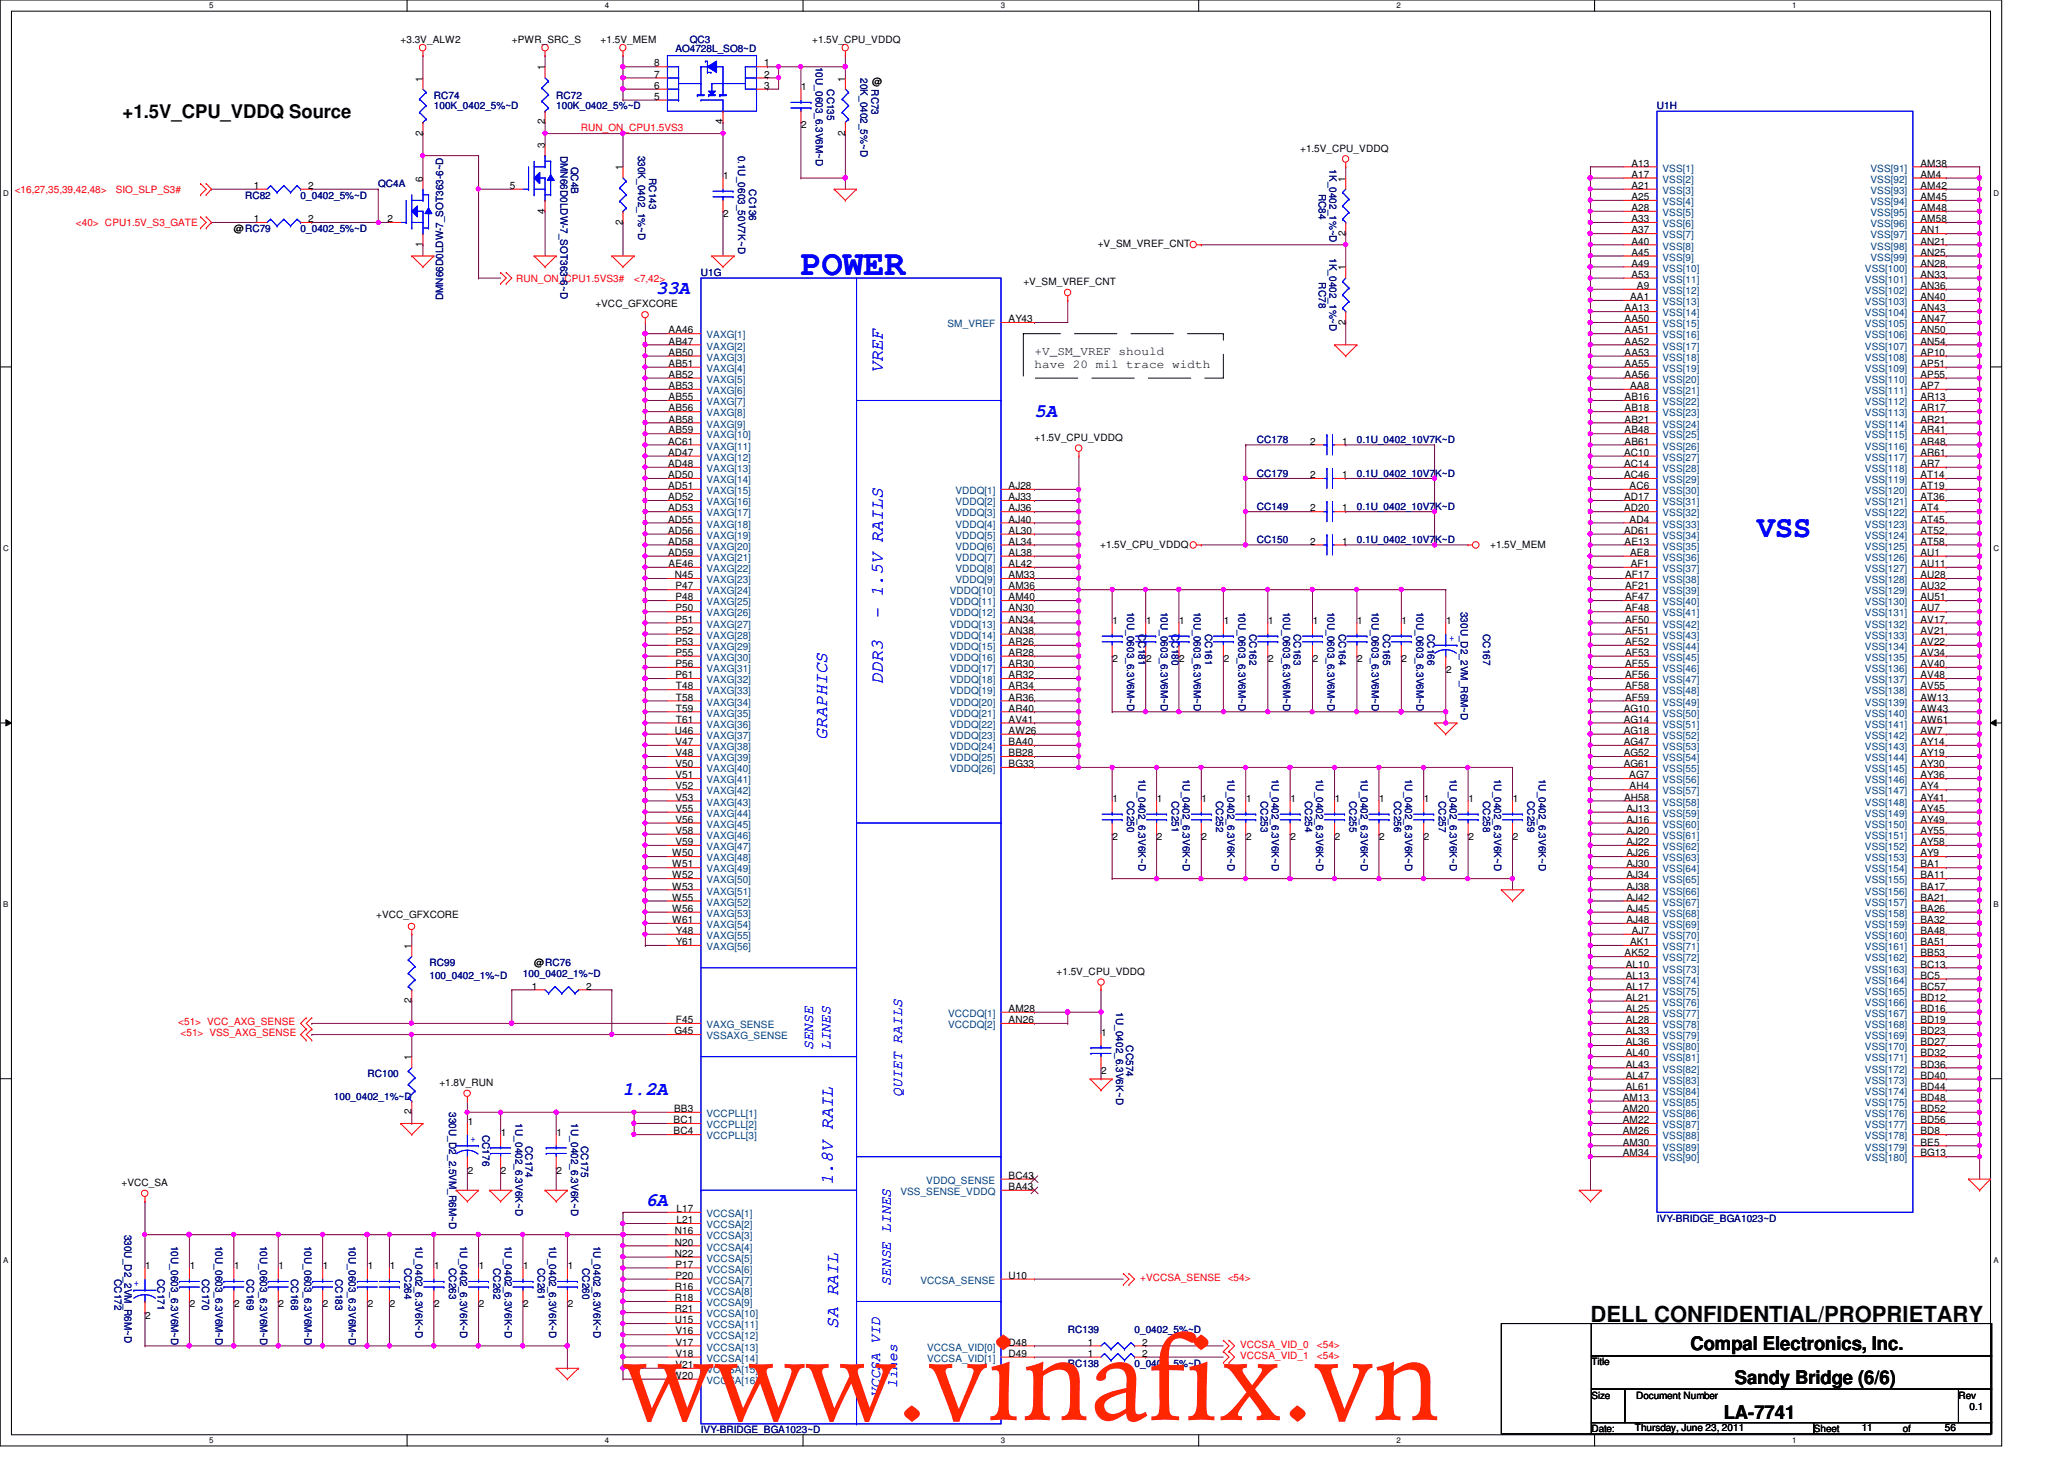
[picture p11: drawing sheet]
<svg xmlns="http://www.w3.org/2000/svg" width="297mm" height="210mm" viewBox="0 0 297 210" stroke-linecap="round" stroke-linejoin="round" font-family="sans-serif">
<defs><g id="words">
<text font-size="16.9" fill="#ff2600" x="89.6" y="204.3">www.vinafix.vn</text>
<text font-size="5.1" fill="#00f" x="115.3" y="39.5">POWER</text>
<text font-size="4.3" fill="#00f" x="252.9" y="77.2">VSS</text>
<text font-size="3.2" x="228.9" y="190.2">DELL CONFIDENTIAL/PROPRIETARY</text>
<g font-size="2.7">
<text x="17.6" y="16.9">+1.5V_CPU_VDDQ Source</text>
<text x="243.3" y="194.3">Compal Electronics, Inc.</text>
<text x="249.7" y="199.1">Sandy Bridge (6/6)</text>
<text x="248.1" y="204.2">LA-7741</text>
</g>
<g font-size="2.7" fill="#00f">
<text x="94.4" y="42.3">33A</text>
<text x="148.9" y="59.9">5A</text>
<text x="89.7" y="157.6">1.2A</text>
<text x="92.9" y="173.6">6A</text>
</g>
<g font-size="2.5" fill="#00f">
<text x="127" y="53.6" transform="rotate(-90 127 53.6)">VREF</text>
<text x="127" y="89" transform="rotate(-90 127 89)">- 1.5V RAILS</text>
<text x="127" y="98.4" transform="rotate(-90 127 98.4)">DDR3</text>
<text x="119" y="106.4" transform="rotate(-90 119 106.4)">GRAPHICS</text>
<text x="119.8" y="170.4" transform="rotate(-90 119.8 170.4)">1.8V RAIL</text>
<text x="120.6" y="191.2" transform="rotate(-90 120.6 191.2)">SA RAIL</text>
</g>
<g font-size="2.1" fill="#00f">
<text x="117" y="151.1" transform="rotate(-90 117 151.1)">SENSE</text>
<text x="119.5" y="151.1" transform="rotate(-90 119.5 151.1)">LINES</text>
<text x="129.8" y="157.8" transform="rotate(-90 129.8 157.8)">QUIET RAILS</text>
<text x="128.2" y="185" transform="rotate(-90 128.2 185)">SENSE LINES</text>
<text x="126.7" y="201" transform="rotate(-90 126.7 201)">VCCSA VID</text>
<text x="129.1" y="199.7" transform="rotate(-90 129.1 199.7)">lines</text>
</g>
<g font-size="1.7">
<text x="148.9" y="51">+V_SM_VREF should</text>
<text x="148.9" y="52.9">have 20 mil trace width</text>
</g>
<g font-size="1.4">
<text x="57.7" y="6.2">+3.3V_ALW2</text>
<text x="60.8" y="11.7" transform="rotate(-90 60.8 11.7)">1</text>
<text x="73.7" y="6.2">+PWR_SRC_S</text>
<text x="78.4" y="10.1" transform="rotate(-90 78.4 10.1)">1</text>
<text x="86.4" y="6.2">+1.5V_MEM</text>
<text x="94.1" y="11.2">7</text>
<text x="94.1" y="9.6">8</text>
<text x="110" y="9.6">1</text>
<text x="110" y="11.2">2</text>
<text x="116.9" y="6.2">+1.5V_CPU_VDDQ</text>
<text x="121.6" y="11.7" transform="rotate(-90 121.6 11.7)">1</text>
<text x="78.4" y="17.9" transform="rotate(-90 78.4 17.9)">2</text>
<text x="94.1" y="12.8">6</text>
<text x="94.1" y="14.4">5</text>
<text x="104" y="17.9" transform="rotate(-90 104 17.9)">4</text>
<text x="110" y="12.8">3</text>
<text x="115.3" y="13">1</text>
<text x="125.5" y="12.2">@</text>
<text x="60.8" y="19.5" transform="rotate(-90 60.8 19.5)">2</text>
<text x="78.4" y="21.3" transform="rotate(-90 78.4 21.3)">3</text>
<text x="115.3" y="18.5">2</text>
<text x="121.6" y="19.5" transform="rotate(-90 121.6 19.5)">2</text>
<text x="187.1" y="21.8">+1.5V_CPU_VDDQ</text>
<text x="234.8" y="24">A13</text>
<text x="276.4" y="24">AM38</text>
<text x="36.5" y="27.2">1</text>
<text x="44.4" y="27.2">2</text>
<text x="60.8" y="26.1" transform="rotate(-90 60.8 26.1)">6</text>
<text x="73.4" y="27.2">5</text>
<text x="89.6" y="24.5" transform="rotate(-90 89.6 24.5)">1</text>
<text x="104.1" y="25.8">1</text>
<text x="193.6" y="26.1" transform="rotate(-90 193.6 26.1)">1</text>
<text x="234.8" y="25.6">A17</text>
<text x="234.8" y="27.2">A21</text>
<text x="234.8" y="28.8">A25</text>
<text x="276.4" y="25.6">AM4</text>
<text x="276.4" y="27.2">AM42</text>
<text x="276.4" y="28.8">AM45</text>
<text x="33.7" y="33.4">@RC79</text>
<text x="36.5" y="32">1</text>
<text x="44.4" y="32">2</text>
<text x="55.7" y="32">2</text>
<text x="60.8" y="35.5" transform="rotate(-90 60.8 35.5)">1</text>
<text x="78.4" y="30.7" transform="rotate(-90 78.4 30.7)">4</text>
<text x="89.6" y="32.3" transform="rotate(-90 89.6 32.3)">2</text>
<text x="104.1" y="31.3">2</text>
<text x="158" y="35.6">+V_SM_VREF_CNT</text>
<text x="193.6" y="33.9" transform="rotate(-90 193.6 33.9)">2</text>
<text x="234.8" y="30.4">A28</text>
<text x="234.8" y="32">A33</text>
<text x="234.8" y="33.6">A37</text>
<text x="234.8" y="35.2">A40</text>
<text x="276.4" y="30.4">AM48</text>
<text x="276.4" y="32">AM58</text>
<text x="276.4" y="33.6">AN1</text>
<text x="276.4" y="35.2">AN21</text>
<text x="147.3" y="41.1">+V_SM_VREF_CNT</text>
<text x="193.6" y="38.9" transform="rotate(-90 193.6 38.9)">1</text>
<text x="234.8" y="36.8">A45</text>
<text x="234.8" y="38.4">A49</text>
<text x="234.8" y="40">A53</text>
<text x="235.6" y="41.6">A9</text>
<text x="276.4" y="36.8">AN25</text>
<text x="276.4" y="38.4">AN28</text>
<text x="276.4" y="40">AN33</text>
<text x="276.4" y="41.6">AN36</text>
<text x="85.7" y="44.2">+VCC_GFXCORE</text>
<text x="96.2" y="48">AA46</text>
<text x="145.2" y="46.4">AY43</text>
<text x="193.6" y="46.7" transform="rotate(-90 193.6 46.7)">2</text>
<text x="233.8" y="44.8">AA13</text>
<text x="233.8" y="46.4">AA50</text>
<text x="233.8" y="48">AA51</text>
<text x="234.6" y="43.2">AA1</text>
<text x="276.4" y="43.2">AN40</text>
<text x="276.4" y="44.8">AN43</text>
<text x="276.4" y="46.4">AN47</text>
<text x="276.4" y="48">AN50</text>
<text x="96.2" y="49.6">AB47</text>
<text x="96.2" y="51.2">AB50</text>
<text x="96.2" y="52.8">AB51</text>
<text x="233.8" y="49.6">AA52</text>
<text x="233.8" y="51.2">AA53</text>
<text x="233.8" y="52.8">AA55</text>
<text x="276.4" y="49.6">AN54</text>
<text x="276.4" y="51.2">AP10</text>
<text x="276.4" y="52.8">AP51</text>
<text x="96.2" y="54.4">AB52</text>
<text x="96.2" y="56">AB53</text>
<text x="96.2" y="57.6">AB55</text>
<text x="96.2" y="59.2">AB56</text>
<text x="233.8" y="54.4">AA56</text>
<text x="233.8" y="57.6">AB16</text>
<text x="233.8" y="59.2">AB18</text>
<text x="234.6" y="56">AA8</text>
<text x="276.4" y="54.4">AP55</text>
<text x="276.4" y="56">AP7</text>
<text x="276.4" y="57.6">AR13</text>
<text x="276.4" y="59.2">AR17</text>
<text x="96.1" y="64">AC61</text>
<text x="96.1" y="65.6">AD47</text>
<text x="96.2" y="60.8">AB58</text>
<text x="96.2" y="62.4">AB59</text>
<text x="148.9" y="63.5">+1.5V_CPU_VDDQ</text>
<text x="188.5" y="64">2</text>
<text x="193.2" y="64">1</text>
<text x="233.7" y="65.6">AC10</text>
<text x="233.8" y="60.8">AB21</text>
<text x="233.8" y="62.4">AB48</text>
<text x="233.8" y="64">AB61</text>
<text x="276.4" y="60.8">AR21</text>
<text x="276.4" y="62.4">AR41</text>
<text x="276.4" y="64">AR48</text>
<text x="276.4" y="65.6">AR61</text>
<text x="96.1" y="67.2">AD48</text>
<text x="96.1" y="68.8">AD50</text>
<text x="96.1" y="70.4">AD51</text>
<text x="96.1" y="72">AD52</text>
<text x="145.2" y="70.4">AJ28</text>
<text x="145.2" y="72">AJ33</text>
<text x="188.5" y="68.8">2</text>
<text x="193.2" y="68.8">1</text>
<text x="233.7" y="67.2">AC14</text>
<text x="233.7" y="68.8">AC46</text>
<text x="233.7" y="72">AD17</text>
<text x="234.5" y="70.4">AC6</text>
<text x="276.4" y="67.2">AR7</text>
<text x="276.4" y="68.8">AT14</text>
<text x="276.4" y="70.4">AT19</text>
<text x="276.4" y="72">AT36</text>
<text x="96.1" y="73.6">AD53</text>
<text x="96.1" y="75.2">AD55</text>
<text x="96.1" y="76.8">AD56</text>
<text x="145.2" y="73.6">AJ36</text>
<text x="145.2" y="75.2">AJ40</text>
<text x="145.2" y="76.8">AL30</text>
<text x="188.5" y="73.6">2</text>
<text x="193.2" y="73.6">1</text>
<text x="233.7" y="73.6">AD20</text>
<text x="233.7" y="76.8">AD61</text>
<text x="234.5" y="75.2">AD4</text>
<text x="276.4" y="73.6">AT4</text>
<text x="276.4" y="75.2">AT45</text>
<text x="276.4" y="76.8">AT52</text>
<text x="96.1" y="78.4">AD58</text>
<text x="96.1" y="80">AD59</text>
<text x="96.2" y="81.6">AE46</text>
<text x="97.1" y="83.2">N45</text>
<text x="145.2" y="78.4">AL34</text>
<text x="145.2" y="80">AL38</text>
<text x="145.2" y="81.6">AL42</text>
<text x="145.2" y="83.2">AM33</text>
<text x="158.3" y="78.8">+1.5V_CPU_VDDQ</text>
<text x="188.5" y="78.4">2</text>
<text x="193.2" y="78.4">1</text>
<text x="214.5" y="78.8">+1.5V_MEM</text>
<text x="233.8" y="78.4">AE13</text>
<text x="233.9" y="83.2">AF17</text>
<text x="234.6" y="80">AE8</text>
<text x="234.7" y="81.6">AF1</text>
<text x="276.4" y="78.4">AT58</text>
<text x="276.4" y="80">AU1</text>
<text x="276.4" y="81.6">AU11</text>
<text x="276.4" y="83.2">AU28</text>
<text x="97.2" y="84.8">P47</text>
<text x="97.2" y="86.4">P48</text>
<text x="97.2" y="88">P50</text>
<text x="97.2" y="89.6">P51</text>
<text x="145.2" y="86.4">AM40</text>
<text x="145.2" y="88">AN30</text>
<text x="145.2" y="89.6">AN34</text>
<text x="145.2" y="84.8">AM36</text>
<text x="160.1" y="89.8">1</text>
<text x="164.9" y="89.8">1</text>
<text x="169.7" y="89.8">1</text>
<text x="176.1" y="89.8">1</text>
<text x="182.5" y="89.8">1</text>
<text x="188.9" y="89.8">1</text>
<text x="195.3" y="89.8">1</text>
<text x="201.7" y="89.8">1</text>
<text x="208.1" y="89.8">1</text>
<text x="233.9" y="84.8">AF21</text>
<text x="233.9" y="86.4">AF47</text>
<text x="233.9" y="88">AF48</text>
<text x="233.9" y="89.6">AF50</text>
<text x="276.4" y="84.8">AU32</text>
<text x="276.4" y="86.4">AU51</text>
<text x="276.4" y="88">AU7</text>
<text x="276.4" y="89.6">AV17</text>
<text x="97.2" y="91.2">P52</text>
<text x="97.2" y="92.8">P53</text>
<text x="97.2" y="94.4">P55</text>
<text x="97.2" y="96">P56</text>
<text x="145.2" y="91.2">AN38</text>
<text x="145.2" y="92.8">AR26</text>
<text x="145.2" y="94.4">AR28</text>
<text x="145.2" y="96">AR30</text>
<text x="160.1" y="95.3">2</text>
<text x="164.9" y="95.3">2</text>
<text x="169.7" y="95.3">2</text>
<text x="176.1" y="95.3">2</text>
<text x="182.5" y="95.3">2</text>
<text x="188.9" y="95.3">2</text>
<text x="195.3" y="95.3">2</text>
<text x="201.7" y="95.3">2</text>
<text x="233.9" y="91.2">AF51</text>
<text x="233.9" y="92.8">AF52</text>
<text x="233.9" y="94.4">AF53</text>
<text x="233.9" y="96">AF55</text>
<text x="276.4" y="91.2">AV21</text>
<text x="276.4" y="92.8">AV22</text>
<text x="276.4" y="94.4">AV34</text>
<text x="276.4" y="96">AV40</text>
<text x="97.2" y="97.6">P61</text>
<text x="97.3" y="99.2">T48</text>
<text x="97.3" y="100.8">T58</text>
<text x="145.2" y="97.6">AR32</text>
<text x="145.2" y="99.2">AR34</text>
<text x="145.2" y="100.8">AR36</text>
<text x="208.1" y="96.9">2</text>
<text x="233.9" y="97.6">AF56</text>
<text x="233.9" y="99.2">AF58</text>
<text x="233.9" y="100.8">AF59</text>
<text x="276.4" y="97.6">AV48</text>
<text x="276.4" y="99.2">AV55</text>
<text x="276.4" y="100.8">AW13</text>
<text x="97.1" y="105.6">U46</text>
<text x="97.2" y="107.2">V47</text>
<text x="97.3" y="102.4">T59</text>
<text x="97.3" y="104">T61</text>
<text x="145.2" y="102.4">AR40</text>
<text x="145.2" y="104">AV41</text>
<text x="145.2" y="105.6">AW26</text>
<text x="145.2" y="107.2">BA40</text>
<text x="233.7" y="102.4">AG10</text>
<text x="233.7" y="104">AG14</text>
<text x="233.7" y="105.6">AG18</text>
<text x="233.7" y="107.2">AG47</text>
<text x="276.4" y="102.4">AW43</text>
<text x="276.4" y="104">AW61</text>
<text x="276.4" y="105.6">AW7</text>
<text x="276.4" y="107.2">AY14</text>
<text x="97.2" y="108.8">V48</text>
<text x="97.2" y="110.4">V50</text>
<text x="97.2" y="112">V51</text>
<text x="97.2" y="113.6">V52</text>
<text x="145.2" y="108.8">BB28</text>
<text x="145.2" y="110.4">BG33</text>
<text x="233.7" y="108.8">AG52</text>
<text x="233.7" y="110.4">AG61</text>
<text x="234.5" y="112">AG7</text>
<text x="234.5" y="113.6">AH4</text>
<text x="276.4" y="108.8">AY19</text>
<text x="276.4" y="110.4">AY30</text>
<text x="276.4" y="112">AY36</text>
<text x="276.4" y="113.6">AY4</text>
<text x="97.2" y="115.2">V53</text>
<text x="97.2" y="116.8">V55</text>
<text x="97.2" y="118.4">V56</text>
<text x="97.2" y="120">V58</text>
<text x="160.1" y="115.4">1</text>
<text x="166.5" y="115.4">1</text>
<text x="172.9" y="115.4">1</text>
<text x="179.3" y="115.4">1</text>
<text x="185.7" y="115.4">1</text>
<text x="192.1" y="115.4">1</text>
<text x="198.5" y="115.4">1</text>
<text x="204.9" y="115.4">1</text>
<text x="211.3" y="115.4">1</text>
<text x="217.7" y="115.4">1</text>
<text x="233.7" y="115.2">AH58</text>
<text x="234.1" y="116.8">AJ13</text>
<text x="234.1" y="118.4">AJ16</text>
<text x="234.1" y="120">AJ20</text>
<text x="276.4" y="115.2">AY41</text>
<text x="276.4" y="116.8">AY45</text>
<text x="276.4" y="118.4">AY49</text>
<text x="276.4" y="120">AY55</text>
<text x="96.7" y="123.2">W50</text>
<text x="96.7" y="124.8">W51</text>
<text x="97.2" y="121.6">V59</text>
<text x="160.1" y="120.9">2</text>
<text x="166.5" y="120.9">2</text>
<text x="172.9" y="120.9">2</text>
<text x="179.3" y="120.9">2</text>
<text x="185.7" y="120.9">2</text>
<text x="192.1" y="120.9">2</text>
<text x="198.5" y="120.9">2</text>
<text x="204.9" y="120.9">2</text>
<text x="211.3" y="120.9">2</text>
<text x="217.7" y="120.9">2</text>
<text x="234.1" y="121.6">AJ22</text>
<text x="234.1" y="123.2">AJ26</text>
<text x="234.1" y="124.8">AJ30</text>
<text x="276.4" y="121.6">AY58</text>
<text x="276.4" y="123.2">AY9</text>
<text x="276.4" y="124.8">BA1</text>
<text x="96.7" y="126.4">W52</text>
<text x="96.7" y="128">W53</text>
<text x="96.7" y="129.6">W55</text>
<text x="96.7" y="131.2">W56</text>
<text x="234.1" y="126.4">AJ34</text>
<text x="234.1" y="128">AJ38</text>
<text x="234.1" y="129.6">AJ42</text>
<text x="234.1" y="131.2">AJ45</text>
<text x="276.4" y="126.4">BA11</text>
<text x="276.4" y="128">BA17</text>
<text x="276.4" y="129.6">BA21</text>
<text x="276.4" y="131.2">BA26</text>
<text x="54.1" y="132.1">+VCC_GFXCORE</text>
<text x="59.2" y="136.5" transform="rotate(-90 59.2 136.5)">1</text>
<text x="96.7" y="132.8">W61</text>
<text x="97.3" y="134.4">Y48</text>
<text x="97.3" y="136">Y61</text>
<text x="233.8" y="137.6">AK52</text>
<text x="234.1" y="132.8">AJ48</text>
<text x="234.6" y="136">AK1</text>
<text x="234.9" y="134.4">AJ7</text>
<text x="276.4" y="132.8">BA32</text>
<text x="276.4" y="134.4">BA48</text>
<text x="276.4" y="136">BA51</text>
<text x="276.4" y="137.6">BB53</text>
<text x="76.5" y="142.4">1</text>
<text x="76.9" y="139">@RC76</text>
<text x="84.4" y="142.4">2</text>
<text x="152.1" y="140.3">+1.5V_CPU_VDDQ</text>
<text x="234" y="139.2">AL10</text>
<text x="234" y="140.8">AL13</text>
<text x="234" y="142.4">AL17</text>
<text x="234" y="144">AL21</text>
<text x="276.4" y="139.2">BC13</text>
<text x="276.4" y="140.8">BC5</text>
<text x="276.4" y="142.4">BC57</text>
<text x="276.4" y="144">BD12</text>
<text x="59.2" y="144.3" transform="rotate(-90 59.2 144.3)">2</text>
<text x="97.1" y="148.8">G45</text>
<text x="97.3" y="147.2">F45</text>
<text x="145.2" y="145.6">AM28</text>
<text x="145.2" y="147.2">AN26</text>
<text x="158.5" y="149">1</text>
<text x="234" y="145.6">AL25</text>
<text x="234" y="147.2">AL28</text>
<text x="234" y="148.8">AL33</text>
<text x="276.4" y="145.6">BD16</text>
<text x="276.4" y="147.2">BD19</text>
<text x="276.4" y="148.8">BD23</text>
<text x="59.2" y="152.5" transform="rotate(-90 59.2 152.5)">1</text>
<text x="158.5" y="154.5">2</text>
<text x="234" y="150.4">AL36</text>
<text x="234" y="152">AL40</text>
<text x="234" y="153.6">AL43</text>
<text x="234" y="155.2">AL47</text>
<text x="276.4" y="150.4">BD27</text>
<text x="276.4" y="152">BD32</text>
<text x="276.4" y="153.6">BD36</text>
<text x="276.4" y="155.2">BD40</text>
<text x="59.2" y="160.3" transform="rotate(-90 59.2 160.3)">2</text>
<text x="63.2" y="156.3">+1.8V_RUN</text>
<text x="67.3" y="161.8">1</text>
<text x="96.9" y="161.6">BC1</text>
<text x="97" y="160">BB3</text>
<text x="233.5" y="158.4">AM13</text>
<text x="233.5" y="160">AM20</text>
<text x="233.5" y="161.6">AM22</text>
<text x="234" y="156.8">AL61</text>
<text x="276.4" y="156.8">BD44</text>
<text x="276.4" y="158.4">BD48</text>
<text x="276.4" y="160">BD52</text>
<text x="276.4" y="161.6">BD56</text>
<text x="72.1" y="163.4">1</text>
<text x="80.1" y="163.4">1</text>
<text x="96.9" y="163.2">BC4</text>
<text x="233.5" y="163.2">AM26</text>
<text x="233.5" y="164.8">AM30</text>
<text x="233.5" y="166.4">AM34</text>
<text x="276.4" y="163.2">BD8</text>
<text x="276.4" y="164.8">BE5</text>
<text x="276.4" y="166.4">BG13</text>
<text x="17.5" y="170.6">+VCC_SA</text>
<text x="67.3" y="168.9">2</text>
<text x="72.1" y="168.9">2</text>
<text x="80.1" y="168.9">2</text>
<text x="145.2" y="169.6">BC43</text>
<text x="145.2" y="171.2">BA43</text>
<text x="97.1" y="179.2">N20</text>
<text x="97.1" y="177.6">N16</text>
<text x="97.4" y="174.4">L17</text>
<text x="97.4" y="176">L21</text>
<text x="20.9" y="182.6">1</text>
<text x="27.3" y="182.6">1</text>
<text x="33.7" y="182.6">1</text>
<text x="40.1" y="182.6">1</text>
<text x="46.5" y="182.6">1</text>
<text x="52.9" y="182.6">1</text>
<text x="56.1" y="182.6">1</text>
<text x="62.5" y="182.6">1</text>
<text x="68.9" y="182.6">1</text>
<text x="75.3" y="182.6">1</text>
<text x="81.7" y="182.6">1</text>
<text x="97.1" y="180.8">N22</text>
<text x="97.1" y="185.6">R16</text>
<text x="97.2" y="182.4">P17</text>
<text x="97.2" y="184">P20</text>
<text x="145.2" y="184">U10</text>
<text x="20.9" y="189.7">2</text>
<text x="27.3" y="188.1">2</text>
<text x="33.7" y="188.1">2</text>
<text x="40.1" y="188.1">2</text>
<text x="46.5" y="188.1">2</text>
<text x="52.9" y="188.1">2</text>
<text x="56.1" y="188.1">2</text>
<text x="62.5" y="188.1">2</text>
<text x="68.9" y="188.1">2</text>
<text x="75.3" y="188.1">2</text>
<text x="81.7" y="188.1">2</text>
<text x="97.1" y="188.8">R21</text>
<text x="97.1" y="187.2">R18</text>
<text x="97.1" y="190.4">U15</text>
<text x="97.2" y="192">V16</text>
<text x="97.2" y="193.6">V17</text>
<text x="97.2" y="195.2">V18</text>
<text x="97.2" y="196.8">V21</text>
<text x="145.2" y="195.2">D49</text>
<text x="145.2" y="193.6">D48</text>
<text x="156.5" y="195.2">1</text>
<text x="156.5" y="193.6">1</text>
<text x="164.4" y="195.2">2</text>
<text x="164.4" y="193.6">2</text>
<text x="229" y="196.4">Title</text>
<text x="96.7" y="198.4">W20</text>
<text x="229" y="201.2">Size</text>
<text x="235.5" y="201.2">Document Number</text>
<text x="281.9" y="201.2">Rev</text>
<text x="283.5" y="202.8">0.1</text>
<text x="229" y="206">Date:</text>
<text x="235.3" y="205.9">Thursday, June 23, 2011</text>
<text x="261" y="206">Sheet</text>
<text x="267.9" y="205.9">11</text>
<text x="273.9" y="206">of</text>
<text x="279.9" y="205.9">56</text>
</g>
<g font-size="1.4" fill="#000080">
<text x="97.2" y="7.5">AO4728L_SO8~D</text>
<text x="99.3" y="6.2">QC3</text>
<text x="117.4" y="9.6" transform="rotate(90 117.4 9.6)">10U_0603_6.3V6M~D</text>
<text x="123.8" y="11.2" transform="rotate(90 123.8 11.2)">20K_0402_5%~D</text>
<text x="62.4" y="14.2">RC74</text>
<text x="62.4" y="15.7">100K_0402_5%~D</text>
<text x="80" y="14.2">RC72</text>
<text x="80" y="15.7">100K_0402_5%~D</text>
<text x="119" y="12.8" transform="rotate(90 119 12.8)">CC135</text>
<text x="125.4" y="12.8" transform="rotate(90 125.4 12.8)">RC73</text>
<text x="238.5" y="15.7">U1H</text>
<text x="80.6" y="22.4" transform="rotate(90 80.6 22.4)">DMN66D0LDW-7_SOT363-6~D</text>
<text x="91.8" y="22.4" transform="rotate(90 91.8 22.4)">330K_0402_1%~D</text>
<text x="106.2" y="22.4" transform="rotate(90 106.2 22.4)">0.1U_0603_50V7K~D</text>
<text x="35.3" y="28.6">RC82</text>
<text x="43.3" y="28.6">0_0402_5%~D</text>
<text x="54.4" y="27">QC4A</text>
<text x="82.2" y="24" transform="rotate(90 82.2 24)">QC4B</text>
<text x="93.4" y="25.6" transform="rotate(90 93.4 25.6)">RC143</text>
<text x="107.8" y="27.2" transform="rotate(90 107.8 27.2)">CC136</text>
<text x="189.8" y="27.9" transform="rotate(90 189.8 27.9)">RC84</text>
<text x="191.3" y="24.3" transform="rotate(90 191.3 24.3)">1K_0402_1%~D</text>
<text x="43.3" y="33.4">0_0402_5%~D</text>
<text x="100.9" y="39.8">U1G</text>
<text x="189.8" y="40.6" transform="rotate(90 189.8 40.6)">RC78</text>
<text x="191.3" y="37.1" transform="rotate(90 191.3 37.1)">1K_0402_1%~D</text>
<text x="63.8" y="43.2" transform="rotate(-90 63.8 43.2)">DMN66D0LDW-7_SOT363-6~D</text>
<text x="180.9" y="63.8">CC178</text>
<text x="195.3" y="63.8">0.1U_0402_10V7K~D</text>
<text x="180.9" y="68.6">CC179</text>
<text x="195.3" y="68.6">0.1U_0402_10V7K~D</text>
<text x="180.9" y="73.4">CC149</text>
<text x="195.3" y="73.4">0.1U_0402_10V7K~D</text>
<text x="180.9" y="78.2">CC150</text>
<text x="195.3" y="78.2">0.1U_0402_10V7K~D</text>
<text x="162.2" y="88" transform="rotate(90 162.2 88)">10U_0603_6.3V6M~D</text>
<text x="167" y="88" transform="rotate(90 167 88)">10U_0603_6.3V6M~D</text>
<text x="171.8" y="88" transform="rotate(90 171.8 88)">10U_0603_6.3V6M~D</text>
<text x="178.2" y="88" transform="rotate(90 178.2 88)">10U_0603_6.3V6M~D</text>
<text x="184.7" y="88" transform="rotate(90 184.7 88)">10U_0603_6.3V6M~D</text>
<text x="191" y="88" transform="rotate(90 191 88)">10U_0603_6.3V6M~D</text>
<text x="197.4" y="88" transform="rotate(90 197.4 88)">10U_0603_6.3V6M~D</text>
<text x="203.8" y="88" transform="rotate(90 203.8 88)">10U_0603_6.3V6M~D</text>
<text x="210.2" y="88" transform="rotate(90 210.2 88)">330U_D2_2VM_R6M~D</text>
<text x="163.8" y="91.2" transform="rotate(90 163.8 91.2)">CC181</text>
<text x="168.7" y="91.2" transform="rotate(90 168.7 91.2)">CC180</text>
<text x="173.4" y="91.2" transform="rotate(90 173.4 91.2)">CC161</text>
<text x="179.8" y="91.2" transform="rotate(90 179.8 91.2)">CC162</text>
<text x="186.2" y="91.2" transform="rotate(90 186.2 91.2)">CC163</text>
<text x="192.7" y="91.2" transform="rotate(90 192.7 91.2)">CC164</text>
<text x="199" y="91.2" transform="rotate(90 199 91.2)">CC165</text>
<text x="205.4" y="91.2" transform="rotate(90 205.4 91.2)">CC166</text>
<text x="213.4" y="91.2" transform="rotate(90 213.4 91.2)">CC167</text>
<text x="163.8" y="112" transform="rotate(90 163.8 112)">1U_0402_6.3V6K~D</text>
<text x="170.2" y="112" transform="rotate(90 170.2 112)">1U_0402_6.3V6K~D</text>
<text x="176.7" y="112" transform="rotate(90 176.7 112)">1U_0402_6.3V6K~D</text>
<text x="183" y="112" transform="rotate(90 183 112)">1U_0402_6.3V6K~D</text>
<text x="189.4" y="112" transform="rotate(90 189.4 112)">1U_0402_6.3V6K~D</text>
<text x="195.8" y="112" transform="rotate(90 195.8 112)">1U_0402_6.3V6K~D</text>
<text x="202.2" y="112" transform="rotate(90 202.2 112)">1U_0402_6.3V6K~D</text>
<text x="208.7" y="112" transform="rotate(90 208.7 112)">1U_0402_6.3V6K~D</text>
<text x="215" y="112" transform="rotate(90 215 112)">1U_0402_6.3V6K~D</text>
<text x="221.4" y="112" transform="rotate(90 221.4 112)">1U_0402_6.3V6K~D</text>
<text x="162.2" y="115.2" transform="rotate(90 162.2 115.2)">CC250</text>
<text x="168.7" y="115.2" transform="rotate(90 168.7 115.2)">CC251</text>
<text x="175" y="115.2" transform="rotate(90 175 115.2)">CC252</text>
<text x="181.4" y="115.2" transform="rotate(90 181.4 115.2)">CC253</text>
<text x="187.8" y="115.2" transform="rotate(90 187.8 115.2)">CC254</text>
<text x="194.2" y="115.2" transform="rotate(90 194.2 115.2)">CC255</text>
<text x="200.7" y="115.2" transform="rotate(90 200.7 115.2)">CC256</text>
<text x="207" y="115.2" transform="rotate(90 207 115.2)">CC257</text>
<text x="213.4" y="115.2" transform="rotate(90 213.4 115.2)">CC258</text>
<text x="219.8" y="115.2" transform="rotate(90 219.8 115.2)">CC259</text>
<text x="61.8" y="139">RC99</text>
<text x="61.8" y="140.9">100_0402_1%~D</text>
<text x="75.3" y="140.6">100_0402_1%~D</text>
<text x="160.7" y="145.6" transform="rotate(90 160.7 145.6)">1U_0402_6.3V6K~D</text>
<text x="52.9" y="155">RC100</text>
<text x="162.1" y="150.4" transform="rotate(90 162.1 150.4)">CC574</text>
<text x="48" y="158.2">100_0402_1%~D</text>
<text x="64.6" y="160" transform="rotate(90 64.6 160)">330U_D2_2.5VM_R6M~D</text>
<text x="74.2" y="161.6" transform="rotate(90 74.2 161.6)">1U_0402_6.3V6K~D</text>
<text x="82.2" y="161.6" transform="rotate(90 82.2 161.6)">1U_0402_6.3V6K~D</text>
<text x="69.4" y="163.2" transform="rotate(90 69.4 163.2)">CC176</text>
<text x="75.6" y="164.8" transform="rotate(90 75.6 164.8)">CC174</text>
<text x="83.6" y="164.8" transform="rotate(90 83.6 164.8)">CC175</text>
<text x="17.9" y="177.6" transform="rotate(90 17.9 177.6)">330U_D2_2VM_R6M~D</text>
<text x="24.6" y="179.2" transform="rotate(90 24.6 179.2)">10U_0603_6.3V6M~D</text>
<text x="31" y="179.2" transform="rotate(90 31 179.2)">10U_0603_6.3V6M~D</text>
<text x="37.4" y="179.2" transform="rotate(90 37.4 179.2)">10U_0603_6.3V6M~D</text>
<text x="43.8" y="179.2" transform="rotate(90 43.8 179.2)">10U_0603_6.3V6M~D</text>
<text x="50.2" y="179.2" transform="rotate(90 50.2 179.2)">10U_0603_6.3V6M~D</text>
<text x="59.8" y="179.2" transform="rotate(90 59.8 179.2)">1U_0402_6.3V6K~D</text>
<text x="66.2" y="179.2" transform="rotate(90 66.2 179.2)">1U_0402_6.3V6K~D</text>
<text x="72.6" y="179.2" transform="rotate(90 72.6 179.2)">1U_0402_6.3V6K~D</text>
<text x="79" y="179.2" transform="rotate(90 79 179.2)">1U_0402_6.3V6K~D</text>
<text x="85.4" y="179.2" transform="rotate(90 85.4 179.2)">1U_0402_6.3V6K~D</text>
<text x="238.5" y="175.8">IVY-BRIDGE_BGA1023~D</text>
<text x="16.5" y="184" transform="rotate(90 16.5 184)">CC172</text>
<text x="22.7" y="184" transform="rotate(90 22.7 184)">CC171</text>
<text x="29.1" y="184" transform="rotate(90 29.1 184)">CC170</text>
<text x="35.5" y="184" transform="rotate(90 35.5 184)">CC169</text>
<text x="41.9" y="184" transform="rotate(90 41.9 184)">CC168</text>
<text x="48.3" y="184" transform="rotate(90 48.3 184)">CC183</text>
<text x="58.2" y="182.4" transform="rotate(90 58.2 182.4)">CC264</text>
<text x="64.6" y="182.4" transform="rotate(90 64.6 182.4)">CC263</text>
<text x="71" y="182.4" transform="rotate(90 71 182.4)">CC262</text>
<text x="77.4" y="182.4" transform="rotate(90 77.4 182.4)">CC261</text>
<text x="83.8" y="182.4" transform="rotate(90 83.8 182.4)">CC260</text>
<text x="153.7" y="191.8">RC139</text>
<text x="163.3" y="191.8">0_0402_5%~D</text>
<text x="153.7" y="196.6">RC138</text>
<text x="163.3" y="196.6">0_0402_5%~D</text>
<text x="100.9" y="206.2">IVY-BRIDGE_BGA1023~D</text>
</g>
<g font-size="1.4" fill="#f00">
<text x="83.6" y="18.9">RUN_ON_CPU1.5VS3</text>
<text x="2.1" y="27.8">&lt;16,27,35,39,42,48&gt;</text>
<text x="16.7" y="27.8">SIO_SLP_S3#</text>
<text x="10.9" y="32.6">&lt;40&gt; CPU1.5V_S3_GATE</text>
<text x="74.3" y="40.6">RUN_ON_CPU1.5VS3#</text>
<text x="91.3" y="40.6">&lt;7,42&gt;</text>
<text x="25.7" y="147.4">&lt;51&gt; VCC_AXG_SENSE</text>
<text x="26" y="149.1">&lt;51&gt; VSS_AXG_SENSE</text>
<text x="164.1" y="184.3">+VCCSA_SENSE &lt;54&gt;</text>
<text x="178.5" y="195.5">VCCSA_VID_1</text>
<text x="178.5" y="193.9">VCCSA_VID_0</text>
<text x="189.5" y="195.5">&lt;54&gt;</text>
<text x="189.5" y="193.9">&lt;54&gt;</text>
</g>
<g font-size="1.4" fill="#004080">
<text x="239.3" y="24.7">VSS[1]</text>
<text x="239.3" y="26.3">VSS[2]</text>
<text x="239.3" y="27.9">VSS[3]</text>
<text x="239.3" y="29.5">VSS[4]</text>
<text x="269.2" y="24.7">VSS[91]</text>
<text x="269.2" y="26.3">VSS[92]</text>
<text x="269.2" y="27.9">VSS[93]</text>
<text x="269.2" y="29.5">VSS[94]</text>
<text x="239.3" y="31.1">VSS[5]</text>
<text x="239.3" y="32.7">VSS[6]</text>
<text x="239.3" y="34.3">VSS[7]</text>
<text x="239.3" y="35.9">VSS[8]</text>
<text x="269.2" y="31.1">VSS[95]</text>
<text x="269.2" y="32.7">VSS[96]</text>
<text x="269.2" y="34.3">VSS[97]</text>
<text x="269.2" y="35.9">VSS[98]</text>
<text x="239.3" y="37.5">VSS[9]</text>
<text x="239.3" y="39.1">VSS[10]</text>
<text x="239.3" y="40.7">VSS[11]</text>
<text x="268.4" y="39.1">VSS[100]</text>
<text x="268.4" y="40.7">VSS[101]</text>
<text x="269.2" y="37.5">VSS[99]</text>
<text x="136.4" y="47.1">SM_VREF</text>
<text x="239.3" y="42.3">VSS[12]</text>
<text x="239.3" y="43.9">VSS[13]</text>
<text x="239.3" y="45.5">VSS[14]</text>
<text x="239.3" y="47.1">VSS[15]</text>
<text x="268.4" y="42.3">VSS[102]</text>
<text x="268.4" y="43.9">VSS[103]</text>
<text x="268.4" y="45.5">VSS[104]</text>
<text x="268.4" y="47.1">VSS[105]</text>
<text x="101.7" y="48.7">VAXG[1]</text>
<text x="101.7" y="50.3">VAXG[2]</text>
<text x="101.7" y="51.9">VAXG[3]</text>
<text x="101.7" y="53.5">VAXG[4]</text>
<text x="239.3" y="48.7">VSS[16]</text>
<text x="239.3" y="50.3">VSS[17]</text>
<text x="239.3" y="51.9">VSS[18]</text>
<text x="239.3" y="53.5">VSS[19]</text>
<text x="268.4" y="48.7">VSS[106]</text>
<text x="268.4" y="50.3">VSS[107]</text>
<text x="268.4" y="51.9">VSS[108]</text>
<text x="268.4" y="53.5">VSS[109]</text>
<text x="101.7" y="55.1">VAXG[5]</text>
<text x="101.7" y="56.7">VAXG[6]</text>
<text x="101.7" y="58.3">VAXG[7]</text>
<text x="101.7" y="59.9">VAXG[8]</text>
<text x="239.3" y="55.1">VSS[20]</text>
<text x="239.3" y="56.7">VSS[21]</text>
<text x="239.3" y="58.3">VSS[22]</text>
<text x="239.3" y="59.9">VSS[23]</text>
<text x="268.4" y="55.1">VSS[110]</text>
<text x="268.4" y="56.7">VSS[111]</text>
<text x="268.4" y="58.3">VSS[112]</text>
<text x="268.4" y="59.9">VSS[113]</text>
<text x="101.7" y="61.5">VAXG[9]</text>
<text x="101.7" y="63.1">VAXG[10]</text>
<text x="101.7" y="64.7">VAXG[11]</text>
<text x="239.3" y="61.5">VSS[24]</text>
<text x="239.3" y="63.1">VSS[25]</text>
<text x="239.3" y="64.7">VSS[26]</text>
<text x="268.4" y="61.5">VSS[114]</text>
<text x="268.4" y="63.1">VSS[115]</text>
<text x="268.4" y="64.7">VSS[116]</text>
<text x="101.7" y="66.3">VAXG[12]</text>
<text x="101.7" y="67.9">VAXG[13]</text>
<text x="101.7" y="69.5">VAXG[14]</text>
<text x="101.7" y="71.1">VAXG[15]</text>
<text x="137.5" y="71.1">VDDQ[1]</text>
<text x="239.3" y="66.3">VSS[27]</text>
<text x="239.3" y="67.9">VSS[28]</text>
<text x="239.3" y="69.5">VSS[29]</text>
<text x="239.3" y="71.1">VSS[30]</text>
<text x="268.4" y="66.3">VSS[117]</text>
<text x="268.4" y="67.9">VSS[118]</text>
<text x="268.4" y="69.5">VSS[119]</text>
<text x="268.4" y="71.1">VSS[120]</text>
<text x="101.7" y="72.7">VAXG[16]</text>
<text x="101.7" y="74.3">VAXG[17]</text>
<text x="101.7" y="75.9">VAXG[18]</text>
<text x="101.7" y="77.5">VAXG[19]</text>
<text x="137.5" y="72.7">VDDQ[2]</text>
<text x="137.5" y="74.3">VDDQ[3]</text>
<text x="137.5" y="75.9">VDDQ[4]</text>
<text x="137.5" y="77.5">VDDQ[5]</text>
<text x="239.3" y="72.7">VSS[31]</text>
<text x="239.3" y="74.3">VSS[32]</text>
<text x="239.3" y="75.9">VSS[33]</text>
<text x="239.3" y="77.5">VSS[34]</text>
<text x="268.4" y="72.7">VSS[121]</text>
<text x="268.4" y="74.3">VSS[122]</text>
<text x="268.4" y="75.9">VSS[123]</text>
<text x="268.4" y="77.5">VSS[124]</text>
<text x="101.7" y="79.1">VAXG[20]</text>
<text x="101.7" y="80.7">VAXG[21]</text>
<text x="101.7" y="82.3">VAXG[22]</text>
<text x="101.7" y="83.9">VAXG[23]</text>
<text x="137.5" y="79.1">VDDQ[6]</text>
<text x="137.5" y="80.7">VDDQ[7]</text>
<text x="137.5" y="82.3">VDDQ[8]</text>
<text x="137.5" y="83.9">VDDQ[9]</text>
<text x="239.3" y="79.1">VSS[35]</text>
<text x="239.3" y="80.7">VSS[36]</text>
<text x="239.3" y="82.3">VSS[37]</text>
<text x="239.3" y="83.9">VSS[38]</text>
<text x="268.4" y="79.1">VSS[125]</text>
<text x="268.4" y="80.7">VSS[126]</text>
<text x="268.4" y="82.3">VSS[127]</text>
<text x="268.4" y="83.9">VSS[128]</text>
<text x="101.7" y="85.5">VAXG[24]</text>
<text x="101.7" y="87.1">VAXG[25]</text>
<text x="101.7" y="88.7">VAXG[26]</text>
<text x="136.7" y="87.1">VDDQ[11]</text>
<text x="136.7" y="88.7">VDDQ[12]</text>
<text x="136.7" y="85.5">VDDQ[10]</text>
<text x="239.3" y="85.5">VSS[39]</text>
<text x="239.3" y="87.1">VSS[40]</text>
<text x="239.3" y="88.7">VSS[41]</text>
<text x="268.4" y="85.5">VSS[129]</text>
<text x="268.4" y="87.1">VSS[130]</text>
<text x="268.4" y="88.7">VSS[131]</text>
<text x="101.7" y="90.3">VAXG[27]</text>
<text x="101.7" y="91.9">VAXG[28]</text>
<text x="101.7" y="93.5">VAXG[29]</text>
<text x="101.7" y="95.1">VAXG[30]</text>
<text x="136.7" y="90.3">VDDQ[13]</text>
<text x="136.7" y="91.9">VDDQ[14]</text>
<text x="136.7" y="93.5">VDDQ[15]</text>
<text x="136.7" y="95.1">VDDQ[16]</text>
<text x="239.3" y="90.3">VSS[42]</text>
<text x="239.3" y="91.9">VSS[43]</text>
<text x="239.3" y="93.5">VSS[44]</text>
<text x="239.3" y="95.1">VSS[45]</text>
<text x="268.4" y="90.3">VSS[132]</text>
<text x="268.4" y="91.9">VSS[133]</text>
<text x="268.4" y="93.5">VSS[134]</text>
<text x="268.4" y="95.1">VSS[135]</text>
<text x="101.7" y="96.7">VAXG[31]</text>
<text x="101.7" y="98.3">VAXG[32]</text>
<text x="101.7" y="99.9">VAXG[33]</text>
<text x="101.7" y="101.5">VAXG[34]</text>
<text x="136.7" y="96.7">VDDQ[17]</text>
<text x="136.7" y="98.3">VDDQ[18]</text>
<text x="136.7" y="99.9">VDDQ[19]</text>
<text x="136.7" y="101.5">VDDQ[20]</text>
<text x="239.3" y="96.7">VSS[46]</text>
<text x="239.3" y="98.3">VSS[47]</text>
<text x="239.3" y="99.9">VSS[48]</text>
<text x="239.3" y="101.5">VSS[49]</text>
<text x="268.4" y="96.7">VSS[136]</text>
<text x="268.4" y="98.3">VSS[137]</text>
<text x="268.4" y="99.9">VSS[138]</text>
<text x="268.4" y="101.5">VSS[139]</text>
<text x="101.7" y="103.1">VAXG[35]</text>
<text x="101.7" y="104.7">VAXG[36]</text>
<text x="101.7" y="106.3">VAXG[37]</text>
<text x="101.7" y="107.9">VAXG[38]</text>
<text x="136.7" y="103.1">VDDQ[21]</text>
<text x="136.7" y="104.7">VDDQ[22]</text>
<text x="136.7" y="106.3">VDDQ[23]</text>
<text x="136.7" y="107.9">VDDQ[24]</text>
<text x="239.3" y="103.1">VSS[50]</text>
<text x="239.3" y="104.7">VSS[51]</text>
<text x="239.3" y="106.3">VSS[52]</text>
<text x="239.3" y="107.9">VSS[53]</text>
<text x="268.4" y="103.1">VSS[140]</text>
<text x="268.4" y="104.7">VSS[141]</text>
<text x="268.4" y="106.3">VSS[142]</text>
<text x="268.4" y="107.9">VSS[143]</text>
<text x="101.7" y="109.5">VAXG[39]</text>
<text x="101.7" y="111.1">VAXG[40]</text>
<text x="101.7" y="112.7">VAXG[41]</text>
<text x="136.7" y="109.5">VDDQ[25]</text>
<text x="136.7" y="111.1">VDDQ[26]</text>
<text x="239.3" y="109.5">VSS[54]</text>
<text x="239.3" y="111.1">VSS[55]</text>
<text x="239.3" y="112.7">VSS[56]</text>
<text x="268.4" y="109.5">VSS[144]</text>
<text x="268.4" y="111.1">VSS[145]</text>
<text x="268.4" y="112.7">VSS[146]</text>
<text x="101.7" y="114.3">VAXG[42]</text>
<text x="101.7" y="115.9">VAXG[43]</text>
<text x="101.7" y="117.5">VAXG[44]</text>
<text x="101.7" y="119.1">VAXG[45]</text>
<text x="239.3" y="114.3">VSS[57]</text>
<text x="239.3" y="115.9">VSS[58]</text>
<text x="239.3" y="117.5">VSS[59]</text>
<text x="239.3" y="119.1">VSS[60]</text>
<text x="268.4" y="114.3">VSS[147]</text>
<text x="268.4" y="115.9">VSS[148]</text>
<text x="268.4" y="117.5">VSS[149]</text>
<text x="268.4" y="119.1">VSS[150]</text>
<text x="101.7" y="120.7">VAXG[46]</text>
<text x="101.7" y="122.3">VAXG[47]</text>
<text x="101.7" y="123.9">VAXG[48]</text>
<text x="101.7" y="125.5">VAXG[49]</text>
<text x="239.3" y="120.7">VSS[61]</text>
<text x="239.3" y="122.3">VSS[62]</text>
<text x="239.3" y="123.9">VSS[63]</text>
<text x="239.3" y="125.5">VSS[64]</text>
<text x="268.4" y="120.7">VSS[151]</text>
<text x="268.4" y="122.3">VSS[152]</text>
<text x="268.4" y="123.9">VSS[153]</text>
<text x="268.4" y="125.5">VSS[154]</text>
<text x="101.7" y="127.1">VAXG[50]</text>
<text x="101.7" y="128.7">VAXG[51]</text>
<text x="101.7" y="130.3">VAXG[52]</text>
<text x="101.7" y="131.9">VAXG[53]</text>
<text x="239.3" y="127.1">VSS[65]</text>
<text x="239.3" y="128.7">VSS[66]</text>
<text x="239.3" y="130.3">VSS[67]</text>
<text x="239.3" y="131.9">VSS[68]</text>
<text x="268.4" y="127.1">VSS[155]</text>
<text x="268.4" y="128.7">VSS[156]</text>
<text x="268.4" y="130.3">VSS[157]</text>
<text x="268.4" y="131.9">VSS[158]</text>
<text x="101.7" y="133.5">VAXG[54]</text>
<text x="101.7" y="135.1">VAXG[55]</text>
<text x="101.7" y="136.7">VAXG[56]</text>
<text x="239.3" y="133.5">VSS[69]</text>
<text x="239.3" y="135.1">VSS[70]</text>
<text x="239.3" y="136.7">VSS[71]</text>
<text x="268.4" y="133.5">VSS[159]</text>
<text x="268.4" y="135.1">VSS[160]</text>
<text x="268.4" y="136.7">VSS[161]</text>
<text x="239.3" y="138.3">VSS[72]</text>
<text x="239.3" y="139.9">VSS[73]</text>
<text x="239.3" y="141.5">VSS[74]</text>
<text x="239.3" y="143.1">VSS[75]</text>
<text x="268.4" y="138.3">VSS[162]</text>
<text x="268.4" y="139.9">VSS[163]</text>
<text x="268.4" y="141.5">VSS[164]</text>
<text x="268.4" y="143.1">VSS[165]</text>
<text x="101.7" y="147.9">VAXG_SENSE</text>
<text x="101.7" y="149.5">VSSAXG_SENSE</text>
<text x="136.4" y="146.3">VCCDQ[1]</text>
<text x="136.4" y="147.9">VCCDQ[2]</text>
<text x="239.3" y="144.7">VSS[76]</text>
<text x="239.3" y="146.3">VSS[77]</text>
<text x="239.3" y="147.9">VSS[78]</text>
<text x="239.3" y="149.5">VSS[79]</text>
<text x="268.4" y="144.7">VSS[166]</text>
<text x="268.4" y="146.3">VSS[167]</text>
<text x="268.4" y="147.9">VSS[168]</text>
<text x="268.4" y="149.5">VSS[169]</text>
<text x="239.3" y="151.1">VSS[80]</text>
<text x="239.3" y="152.7">VSS[81]</text>
<text x="239.3" y="154.3">VSS[82]</text>
<text x="239.3" y="155.9">VSS[83]</text>
<text x="268.4" y="151.1">VSS[170]</text>
<text x="268.4" y="152.7">VSS[171]</text>
<text x="268.4" y="154.3">VSS[172]</text>
<text x="268.4" y="155.9">VSS[173]</text>
<text x="101.7" y="160.7">VCCPLL[1]</text>
<text x="239.3" y="157.5">VSS[84]</text>
<text x="239.3" y="159.1">VSS[85]</text>
<text x="239.3" y="160.7">VSS[86]</text>
<text x="268.4" y="157.5">VSS[174]</text>
<text x="268.4" y="159.1">VSS[175]</text>
<text x="268.4" y="160.7">VSS[176]</text>
<text x="101.7" y="162.3">VCCPLL[2]</text>
<text x="101.7" y="163.9">VCCPLL[3]</text>
<text x="239.3" y="162.3">VSS[87]</text>
<text x="239.3" y="163.9">VSS[88]</text>
<text x="239.3" y="165.5">VSS[89]</text>
<text x="239.3" y="167.1">VSS[90]</text>
<text x="268.4" y="162.3">VSS[177]</text>
<text x="268.4" y="163.9">VSS[178]</text>
<text x="268.4" y="165.5">VSS[179]</text>
<text x="268.4" y="167.1">VSS[180]</text>
<text x="129.6" y="171.9">VSS_SENSE_VDDQ</text>
<text x="133.3" y="170.3">VDDQ_SENSE</text>
<text x="101.7" y="175.1">VCCSA[1]</text>
<text x="101.7" y="179.9">VCCSA[4]</text>
<text x="101.7" y="176.7">VCCSA[2]</text>
<text x="101.7" y="178.3">VCCSA[3]</text>
<text x="101.7" y="181.5">VCCSA[5]</text>
<text x="101.7" y="183.1">VCCSA[6]</text>
<text x="101.7" y="184.7">VCCSA[7]</text>
<text x="132.5" y="184.7">VCCSA_SENSE</text>
<text x="101.7" y="189.5">VCCSA[10]</text>
<text x="101.7" y="187.9">VCCSA[9]</text>
<text x="101.7" y="191.1">VCCSA[11]</text>
<text x="101.7" y="186.3">VCCSA[8]</text>
<text x="101.7" y="192.7">VCCSA[12]</text>
<text x="101.7" y="194.3">VCCSA[13]</text>
<text x="101.7" y="195.9">VCCSA[14]</text>
<text x="101.7" y="197.5">VCCSA[15]</text>
<text x="133.4" y="195.9">VCCSA_VID[1]</text>
<text x="133.4" y="194.3">VCCSA_VID[0]</text>
<text x="101.7" y="199.1">VCCSA[16]</text>
</g>
<g font-size="1.4" fill="#00f">
<text x="208.6" y="92.2">+</text>
<text x="67.7" y="164.3">+</text>
<text x="19.3" y="185">+</text>
</g>
<g font-size="1.1">
<text x="30.1" y="1.1">5</text>
<text x="87" y="1.1">4</text>
<text x="144" y="1.1">3</text>
<text x="201" y="1.1">2</text>
<text x="257.9" y="1.1">1</text>
<text x=".5" y="28.2">D</text>
<text x="286.9" y="28.2">D</text>
<text x=".5" y="79.3">C</text>
<text x="286.9" y="79.3">C</text>
<text x=".5" y="130.6">B</text>
<text x="286.9" y="130.6">B</text>
<text x=".5" y="181.7">A</text>
<text x="286.9" y="181.7">A</text>
<text x="30.1" y="207.6">5</text>
<text x="87" y="207.6">4</text>
<text x="144" y="207.6">3</text>
<text x="201" y="207.6">2</text>
<text x="257.9" y="207.6">1</text>
</g>
</g></defs>
<path d="M0 0h288.1v208h-288.1zM1.6 1.6h284.9v204.8h-284.9z" fill="none" stroke="#000" stroke-width=".14"/>
<g fill="#fff">
<path d="M30.1 .2h.6v1.2h-.6z"/>
<path d="M30.1 206.6h.6v1.2h-.6z"/>
</g>
<path d="M58.6 0v1.6M58.6 206.4v1.6" fill="none" stroke="#000" stroke-width=".14"/>
<g fill="#fff">
<path d="M87 .2h.6v1.2h-.6z"/>
<path d="M87 206.6h.6v1.2h-.6z"/>
</g>
<path d="M115.6 0v1.6M115.6 206.4v1.6" fill="none" stroke="#000" stroke-width=".14"/>
<g fill="#fff">
<path d="M144 .2h.6v1.2h-.6z"/>
<path d="M144 206.6h.6v1.2h-.6z"/>
</g>
<path d="M172.5 0v1.6M172.5 206.4v1.6" fill="none" stroke="#000" stroke-width=".14"/>
<g fill="#fff">
<path d="M201 .2h.5v1.2h-.5z"/>
<path d="M201 206.6h.5v1.2h-.5z"/>
</g>
<path d="M229.5 0v1.6M229.5 206.4v1.6" fill="none" stroke="#000" stroke-width=".14"/>
<g fill="#fff">
<path d="M257.9 .2h.6v1.2h-.6z"/>
<path d="M257.9 206.6h.6v1.2h-.6z"/>
<path d="M.5 27.2h.7v1.2h-.7z"/>
<path d="M286.9 27.2h.8v1.2h-.8z"/>
<path d="M.5 78.4h.7v1.1h-.7z"/>
<path d="M286.9 78.4h.8v1.1h-.8z"/>
</g>
<path d="M0 52.8h1.6M286.5 52.8h1.6" fill="none" stroke="#000" stroke-width=".14"/>
<g fill="#fff">
<path d="M.5 129.6h.7v1.2h-.7z"/>
<path d="M286.9 129.6h.7v1.2h-.7z"/>
</g>
<path d="M0 104h1.6M.8 103.5l.8 .5-.8 .4zM286.5 104l.8-.5v.9zM286.5 104h1.6" fill="none" stroke="#000" stroke-width=".14"/>
<path d="M.8 103.5l.8 .5-.8 .4zM286.5 104l.8-.5v.9z" fill="#000"/>
<g fill="#fff">
<path d="M.5 180.8h.7v1.1h-.7z"/>
<path d="M286.9 180.8h.7v1.1h-.7z"/>
</g>
<path d="M0 155.2h1.6M286.5 155.2h1.6" fill="none" stroke="#000" stroke-width=".14"/>
<path d="M228.9 102.4h.1M228.9 102.4v1.6" fill="none" stroke="#800040" stroke-width=".14"/>
<circle cx="228.9" cy="102.4" r=".3" fill="#f0f"/>
<circle cx="228.9" cy="102.4" r=".3" fill="none" stroke="#f0f" stroke-width=".14"/>
<path d="M228.9 107.2h.1M228.9 107.2v1.6" fill="none" stroke="#800040" stroke-width=".14"/>
<circle cx="228.9" cy="107.2" r=".3" fill="#f0f"/>
<circle cx="228.9" cy="107.2" r=".3" fill="none" stroke="#f0f" stroke-width=".14"/>
<path d="M228.9 43.2h.1M228.9 43.2v1.6" fill="none" stroke="#800040" stroke-width=".14"/>
<circle cx="228.9" cy="43.2" r=".3" fill="#f0f"/>
<circle cx="228.9" cy="43.2" r=".3" fill="none" stroke="#f0f" stroke-width=".14"/>
<path d="M228.9 33.6h.1M228.9 33.6v1.6" fill="none" stroke="#800040" stroke-width=".14"/>
<circle cx="228.8" cy="33.6" r=".31" fill="#f0f"/>
<circle cx="228.8" cy="33.6" r=".31" fill="none" stroke="#f0f" stroke-width=".14"/>
<path d="M228.9 96h.1M228.9 96v1.6" fill="none" stroke="#800040" stroke-width=".14"/>
<circle cx="228.9" cy="96" r=".3" fill="#f0f"/>
<circle cx="228.9" cy="96" r=".3" fill="none" stroke="#f0f" stroke-width=".14"/>
<path d="M228.9 166.4h.1M228.9 166.4v4.8" fill="none" stroke="#800040" stroke-width=".14"/>
<circle cx="228.9" cy="166.4" r=".3" fill="#f0f"/>
<circle cx="228.9" cy="166.4" r=".3" fill="none" stroke="#f0f" stroke-width=".14"/>
<path d="M228.9 27.2h.1M228.9 27.2v1.6" fill="none" stroke="#800040" stroke-width=".14"/>
<circle cx="228.9" cy="27.2" r=".3" fill="#f0f"/>
<circle cx="228.9" cy="27.2" r=".3" fill="none" stroke="#f0f" stroke-width=".14"/>
<path d="M228.9 80h.1M228.9 80v1.6M228.9 110.4h.1M228.9 110.4v1.6" fill="none" stroke="#800040" stroke-width=".14"/>
<circle cx="228.9" cy="80" r=".3" fill="#f0f"/>
<circle cx="228.9" cy="80" r=".3" fill="none" stroke="#f0f" stroke-width=".14"/>
<path d="M228.9 134.4h.1M228.9 134.4v1.6" fill="none" stroke="#800040" stroke-width=".14"/>
<circle cx="228.9" cy="134.4" r=".3" fill="#f0f"/>
<circle cx="228.9" cy="134.4" r=".3" fill="none" stroke="#f0f" stroke-width=".14"/>
<path d="M228.9 60.8h.1M228.9 60.8v1.6" fill="none" stroke="#800040" stroke-width=".14"/>
<circle cx="228.9" cy="60.8" r=".3" fill="#f0f"/>
<circle cx="228.9" cy="60.8" r=".3" fill="none" stroke="#f0f" stroke-width=".14"/>
<path d="M228.9 124.8h.1M228.9 124.8v1.6" fill="none" stroke="#800040" stroke-width=".14"/>
<circle cx="228.9" cy="124.8" r=".3" fill="#f0f"/>
<circle cx="228.9" cy="124.8" r=".3" fill="none" stroke="#f0f" stroke-width=".14"/>
<path d="M228.9 86.4h.1M228.9 86.4v1.6" fill="none" stroke="#800040" stroke-width=".14"/>
<circle cx="228.9" cy="86.4" r=".3" fill="#f0f"/>
<circle cx="228.9" cy="86.4" r=".3" fill="none" stroke="#f0f" stroke-width=".14"/>
<path d="M228.9 54.4h.1M228.9 54.4v1.6" fill="none" stroke="#800040" stroke-width=".14"/>
<circle cx="228.9" cy="54.4" r=".3" fill="#f0f"/>
<circle cx="228.9" cy="54.4" r=".3" fill="none" stroke="#f0f" stroke-width=".14"/>
<path d="M228.9 75.2h.1M228.9 75.2v1.6M228.9 92.8h.1M228.9 84.8h.1M228.9 92.8h4.8M228.9 84.8h4.8" fill="none" stroke="#800040" stroke-width=".14"/>
<circle cx="228.9" cy="84.8" r=".3" fill="#f0f"/>
<circle cx="228.9" cy="84.8" r=".3" fill="none" stroke="#f0f" stroke-width=".14"/>
<path d="M228.9 91.2h.1M228.9 99.2h.1M228.9 91.2h4.8M228.9 99.2h4.8M228.9 100.8h.1M228.9 100.8h4.8" fill="none" stroke="#800040" stroke-width=".14"/>
<circle cx="228.9" cy="99.2" r=".3" fill="#f0f"/>
<circle cx="228.9" cy="99.2" r=".3" fill="none" stroke="#f0f" stroke-width=".14"/>
<path d="M228.9 36.8h.1M228.9 36.8h4.8M228.9 40h.1M228.9 40h4.8M228.9 68.8h.1M228.9 68.8h4.8M228.9 83.2h.1M228.9 83.2h4.8" fill="none" stroke="#800040" stroke-width=".14"/>
<circle cx="228.9" cy="36.8" r=".3" fill="#f0f"/>
<circle cx="228.9" cy="36.8" r=".3" fill="none" stroke="#f0f" stroke-width=".14"/>
<path d="M228.9 30.4h.1M228.9 24h.1M228.9 30.4h4.8M228.9 24h4.8M228.9 59.2h.1M228.9 57.6h.1M228.9 46.4h.1M228.9 59.2h4.8M228.9 57.6h4.8M228.9 46.4h4.8M228.9 65.6h.1M228.9 65.6h4.8" fill="none" stroke="#800040" stroke-width=".14"/>
<circle cx="228.9" cy="46.4" r=".3" fill="#f0f"/>
<circle cx="228.9" cy="46.4" r=".3" fill="none" stroke="#f0f" stroke-width=".14"/>
<g fill="none" stroke="#800040" stroke-width=".14">
<path d="M228.9 49.6h.1M228.9 48h.1M228.9 51.2h.1M228.9 49.6h4.8M228.9 48h4.8M228.9 51.2h4.8M228.9 70.4h.1M228.9 70.4h4.8M228.9 116.8h.1M228.9 116.8h4.8M228.9 145.6h.1M228.9 140.8h.1"/>
<path d="M228.9 142.4h.1M228.9 145.6h4.8M228.9 140.8h4.8M228.9 142.4h4.8"/>
</g>
<circle cx="228.9" cy="142.4" r=".3" fill="#f0f"/>
<circle cx="228.9" cy="142.4" r=".3" fill="none" stroke="#f0f" stroke-width=".14"/>
<path d="M228.9 121.6h.1M228.9 132.8h.1M228.9 131.2h.1M228.9 121.6h4.8M228.9 132.8h4.8M228.9 131.2h4.8" fill="none" stroke="#800040" stroke-width=".14"/>
<circle cx="228.9" cy="131.2" r=".3" fill="#f0f"/>
<circle cx="228.9" cy="131.2" r=".3" fill="none" stroke="#f0f" stroke-width=".14"/>
<path d="M228.9 62.4h.1M228.9 62.4v1.6M228.9 104h.1M228.9 104h4.8M228.9 139.2h.1M228.9 139.2h4.8M228.9 148.8h.1M228.9 148.8h4.8" fill="none" stroke="#800040" stroke-width=".14"/>
<circle cx="228.9" cy="62.4" r=".3" fill="#f0f"/>
<circle cx="228.9" cy="62.4" r=".3" fill="none" stroke="#f0f" stroke-width=".14"/>
<path d="M228.9 92.8h.1M228.9 92.8v1.6" fill="none" stroke="#800040" stroke-width=".14"/>
<circle cx="228.9" cy="92.8" r=".3" fill="#f0f"/>
<circle cx="228.9" cy="92.8" r=".3" fill="none" stroke="#f0f" stroke-width=".14"/>
<path d="M228.9 30.4h.1M228.9 30.4v1.6" fill="none" stroke="#800040" stroke-width=".14"/>
<circle cx="228.9" cy="30.4" r=".3" fill="#f0f"/>
<circle cx="228.9" cy="30.4" r=".3" fill="none" stroke="#f0f" stroke-width=".14"/>
<path d="M228.9 142.4h.1M228.9 142.4v1.6" fill="none" stroke="#800040" stroke-width=".14"/>
<circle cx="228.9" cy="142.4" r=".3" fill="#f0f"/>
<circle cx="228.9" cy="142.4" r=".3" fill="none" stroke="#f0f" stroke-width=".14"/>
<path d="M228.9 64h.1M228.9 62.4h.1M228.9 73.6h.1M228.9 64h4.8M228.9 62.4h4.8M228.9 73.6v1.6" fill="none" stroke="#800040" stroke-width=".14"/>
<circle cx="228.8" cy="73.6" r=".31" fill="#f0f"/>
<circle cx="228.8" cy="73.6" r=".31" fill="none" stroke="#f0f" stroke-width=".14"/>
<path d="M228.9 27.2h.1M228.9 27.2h4.8M228.9 110.4h.1M228.9 110.4h4.8" fill="none" stroke="#800040" stroke-width=".14"/>
<circle cx="228.9" cy="110.4" r=".3" fill="#f0f"/>
<circle cx="228.9" cy="110.4" r=".3" fill="none" stroke="#f0f" stroke-width=".14"/>
<path d="M228.9 94.4h.1M228.9 94.4v1.6" fill="none" stroke="#800040" stroke-width=".14"/>
<circle cx="228.9" cy="94.4" r=".3" fill="#f0f"/>
<circle cx="228.9" cy="94.4" r=".3" fill="none" stroke="#f0f" stroke-width=".14"/>
<path d="M228.9 84.8h.1M228.9 84.8v1.6" fill="none" stroke="#800040" stroke-width=".14"/>
<circle cx="228.9" cy="84.8" r=".3" fill="#f0f"/>
<circle cx="228.9" cy="84.8" r=".3" fill="none" stroke="#f0f" stroke-width=".14"/>
<path d="M228.9 28.8h.1M228.9 28.8v1.6" fill="none" stroke="#800040" stroke-width=".14"/>
<circle cx="228.9" cy="28.8" r=".3" fill="#f0f"/>
<circle cx="228.9" cy="28.8" r=".3" fill="none" stroke="#f0f" stroke-width=".14"/>
<path d="M228.9 128h.1M228.9 128v1.6" fill="none" stroke="#800040" stroke-width=".14"/>
<circle cx="228.9" cy="128" r=".3" fill="#f0f"/>
<circle cx="228.9" cy="128" r=".3" fill="none" stroke="#f0f" stroke-width=".14"/>
<path d="M228.9 129.6h.1M228.9 129.6v1.6" fill="none" stroke="#800040" stroke-width=".14"/>
<circle cx="228.8" cy="129.6" r=".31" fill="#f0f"/>
<circle cx="228.8" cy="129.6" r=".31" fill="none" stroke="#f0f" stroke-width=".14"/>
<path d="M228.9 88h.1M228.9 88v1.6" fill="none" stroke="#800040" stroke-width=".14"/>
<circle cx="228.9" cy="88" r=".3" fill="#f0f"/>
<circle cx="228.9" cy="88" r=".3" fill="none" stroke="#f0f" stroke-width=".14"/>
<path d="M228.9 76.8h.1M228.9 76.8h4.8" fill="none" stroke="#800040" stroke-width=".14"/>
<circle cx="228.9" cy="76.8" r=".3" fill="#f0f"/>
<circle cx="228.9" cy="76.8" r=".3" fill="none" stroke="#f0f" stroke-width=".14"/>
<path d="M228.9 120h.1M228.9 120v1.6" fill="none" stroke="#800040" stroke-width=".14"/>
<circle cx="228.9" cy="120" r=".3" fill="#f0f"/>
<circle cx="228.9" cy="120" r=".3" fill="none" stroke="#f0f" stroke-width=".14"/>
<path d="M228.9 137.6h.1M228.9 137.6v1.6" fill="none" stroke="#800040" stroke-width=".14"/>
<circle cx="228.8" cy="137.6" r=".31" fill="#f0f"/>
<circle cx="228.8" cy="137.6" r=".31" fill="none" stroke="#f0f" stroke-width=".14"/>
<path d="M228.9 41.6h.1M228.9 41.6v1.6" fill="none" stroke="#800040" stroke-width=".14"/>
<circle cx="228.8" cy="41.6" r=".31" fill="#f0f"/>
<circle cx="228.8" cy="41.6" r=".31" fill="none" stroke="#f0f" stroke-width=".14"/>
<path d="M228.9 75.2h.1M228.9 75.2h4.8" fill="none" stroke="#800040" stroke-width=".14"/>
<circle cx="228.9" cy="75.2" r=".3" fill="#f0f"/>
<circle cx="228.9" cy="75.2" r=".3" fill="none" stroke="#f0f" stroke-width=".14"/>
<path d="M228.9 112h.1M228.9 112h4.8" fill="none" stroke="#800040" stroke-width=".14"/>
<circle cx="228.9" cy="112" r=".3" fill="#f0f"/>
<circle cx="228.9" cy="112" r=".3" fill="none" stroke="#f0f" stroke-width=".14"/>
<path d="M228.9 100.8h.1M228.9 100.8v1.6" fill="none" stroke="#800040" stroke-width=".14"/>
<circle cx="228.9" cy="100.8" r=".3" fill="#f0f"/>
<circle cx="228.9" cy="100.8" r=".3" fill="none" stroke="#f0f" stroke-width=".14"/>
<path d="M228.9 80h.1M228.9 80h4.8M228.9 144h.1M228.9 144h4.8" fill="none" stroke="#800040" stroke-width=".14"/>
<circle cx="228.9" cy="80" r=".3" fill="#f0f"/>
<circle cx="228.9" cy="80" r=".3" fill="none" stroke="#f0f" stroke-width=".14"/>
<path d="M228.9 32h.1M228.9 32v1.6M228.9 56h.1M228.9 56h4.8" fill="none" stroke="#800040" stroke-width=".14"/>
<circle cx="228.9" cy="32" r=".3" fill="#f0f"/>
<circle cx="228.9" cy="32" r=".3" fill="none" stroke="#f0f" stroke-width=".14"/>
<path d="M228.9 38.4h.1M228.9 38.4v1.6" fill="none" stroke="#800040" stroke-width=".14"/>
<circle cx="228.9" cy="38.4" r=".3" fill="#f0f"/>
<circle cx="228.9" cy="38.4" r=".3" fill="none" stroke="#f0f" stroke-width=".14"/>
<path d="M228.9 52.8h.1M228.9 52.8v1.6" fill="none" stroke="#800040" stroke-width=".14"/>
<circle cx="228.9" cy="52.8" r=".3" fill="#f0f"/>
<circle cx="228.9" cy="52.8" r=".3" fill="none" stroke="#f0f" stroke-width=".14"/>
<path d="M228.9 57.6h.1M228.9 57.6v1.6" fill="none" stroke="#800040" stroke-width=".14"/>
<circle cx="228.8" cy="57.6" r=".31" fill="#f0f"/>
<circle cx="228.8" cy="57.6" r=".31" fill="none" stroke="#f0f" stroke-width=".14"/>
<path d="M228.9 115.2h.1M228.9 115.2v1.6" fill="none" stroke="#800040" stroke-width=".14"/>
<circle cx="228.9" cy="115.2" r=".3" fill="#f0f"/>
<circle cx="228.9" cy="115.2" r=".3" fill="none" stroke="#f0f" stroke-width=".14"/>
<path d="M228.9 35.2h.1M228.9 35.2h4.8M228.9 48h.1M228.9 48v1.6" fill="none" stroke="#800040" stroke-width=".14"/>
<circle cx="228.9" cy="48" r=".3" fill="#f0f"/>
<circle cx="228.9" cy="48" r=".3" fill="none" stroke="#f0f" stroke-width=".14"/>
<path d="M228.9 65.6h.1M228.9 65.6v1.6" fill="none" stroke="#800040" stroke-width=".14"/>
<circle cx="228.8" cy="65.6" r=".31" fill="#f0f"/>
<circle cx="228.8" cy="65.6" r=".31" fill="none" stroke="#f0f" stroke-width=".14"/>
<path d="M228.9 89.6h.1M228.9 89.6h4.8M228.9 131.2h.1M228.9 131.2v1.6" fill="none" stroke="#800040" stroke-width=".14"/>
<circle cx="228.9" cy="131.2" r=".3" fill="#f0f"/>
<circle cx="228.9" cy="131.2" r=".3" fill="none" stroke="#f0f" stroke-width=".14"/>
<path d="M228.9 78.4h.1M228.9 78.4v1.6" fill="none" stroke="#800040" stroke-width=".14"/>
<circle cx="228.9" cy="78.4" r=".3" fill="#f0f"/>
<circle cx="228.9" cy="78.4" r=".3" fill="none" stroke="#f0f" stroke-width=".14"/>
<path d="M228.9 54.4h.1M228.9 54.4h4.8" fill="none" stroke="#800040" stroke-width=".14"/>
<circle cx="228.9" cy="54.4" r=".3" fill="#f0f"/>
<circle cx="228.9" cy="54.4" r=".3" fill="none" stroke="#f0f" stroke-width=".14"/>
<path d="M228.9 25.6h.1M228.9 25.6v1.6M228.9 97.6h.1M228.9 97.6h4.8" fill="none" stroke="#800040" stroke-width=".14"/>
<circle cx="228.8" cy="25.6" r=".31" fill="#f0f"/>
<circle cx="228.8" cy="25.6" r=".31" fill="none" stroke="#f0f" stroke-width=".14"/>
<path d="M228.9 97.6h.1M228.9 97.6v1.6" fill="none" stroke="#800040" stroke-width=".14"/>
<circle cx="228.8" cy="97.6" r=".31" fill="#f0f"/>
<circle cx="228.8" cy="97.6" r=".31" fill="none" stroke="#f0f" stroke-width=".14"/>
<path d="M228.9 51.2h.1M228.9 51.2v1.6" fill="none" stroke="#800040" stroke-width=".14"/>
<circle cx="228.9" cy="51.2" r=".3" fill="#f0f"/>
<circle cx="228.9" cy="51.2" r=".3" fill="none" stroke="#f0f" stroke-width=".14"/>
<path d="M228.9 40h.1M228.9 40v1.6M228.9 102.4h.1M228.9 102.4h4.8" fill="none" stroke="#800040" stroke-width=".14"/>
<circle cx="228.9" cy="40" r=".3" fill="#f0f"/>
<circle cx="228.9" cy="40" r=".3" fill="none" stroke="#f0f" stroke-width=".14"/>
<path d="M228.9 36.8h.1M228.9 36.8v1.6M228.9 99.2h.1M228.9 99.2v1.6" fill="none" stroke="#800040" stroke-width=".14"/>
<circle cx="228.9" cy="99.2" r=".3" fill="#f0f"/>
<circle cx="228.9" cy="99.2" r=".3" fill="none" stroke="#f0f" stroke-width=".14"/>
<path d="M228.9 64h.1M228.9 64v1.6" fill="none" stroke="#800040" stroke-width=".14"/>
<circle cx="228.9" cy="64" r=".3" fill="#f0f"/>
<circle cx="228.9" cy="64" r=".3" fill="none" stroke="#f0f" stroke-width=".14"/>
<path d="M228.9 52.8h.1M228.9 43.2h.1M228.9 56h.1M228.9 52.8h4.8M228.9 43.2h4.8M228.9 56v1.6M228.9 94.4h.1M228.9 94.4h4.8M228.9 124.8h.1M228.9 124.8h4.8" fill="none" stroke="#800040" stroke-width=".14"/>
<circle cx="228.9" cy="56" r=".3" fill="#f0f"/>
<circle cx="228.9" cy="56" r=".3" fill="none" stroke="#f0f" stroke-width=".14"/>
<path d="M228.9 67.2h.1M228.9 67.2h4.8M228.9 115.2h.1M228.9 115.2h4.8" fill="none" stroke="#800040" stroke-width=".14"/>
<circle cx="228.9" cy="115.2" r=".3" fill="#f0f"/>
<circle cx="228.9" cy="115.2" r=".3" fill="none" stroke="#f0f" stroke-width=".14"/>
<path d="M228.9 147.2h.1M228.9 147.2v1.6" fill="none" stroke="#800040" stroke-width=".14"/>
<circle cx="228.9" cy="147.2" r=".3" fill="#f0f"/>
<circle cx="228.9" cy="147.2" r=".3" fill="none" stroke="#f0f" stroke-width=".14"/>
<path d="M228.9 148.8h.1M228.9 148.8v1.6" fill="none" stroke="#800040" stroke-width=".14"/>
<circle cx="228.9" cy="148.8" r=".3" fill="#f0f"/>
<circle cx="228.9" cy="148.8" r=".3" fill="none" stroke="#f0f" stroke-width=".14"/>
<path d="M228.9 139.2h.1M228.9 139.2v1.6" fill="none" stroke="#800040" stroke-width=".14"/>
<circle cx="228.9" cy="139.2" r=".3" fill="#f0f"/>
<circle cx="228.9" cy="139.2" r=".3" fill="none" stroke="#f0f" stroke-width=".14"/>
<path d="M228.9 118.4h.1M228.9 118.4v1.6" fill="none" stroke="#800040" stroke-width=".14"/>
<circle cx="228.9" cy="118.4" r=".3" fill="#f0f"/>
<circle cx="228.9" cy="118.4" r=".3" fill="none" stroke="#f0f" stroke-width=".14"/>
<path d="M228.9 28.8h.1M228.9 28.8h4.8M228.9 44.8h.1M228.9 44.8h4.8M228.9 126.4h.1M228.9 126.4v1.6" fill="none" stroke="#800040" stroke-width=".14"/>
<circle cx="228.9" cy="126.4" r=".3" fill="#f0f"/>
<circle cx="228.9" cy="126.4" r=".3" fill="none" stroke="#f0f" stroke-width=".14"/>
<path d="M228.9 105.6h.1M228.9 105.6v1.6M228.9 134.4h.1M228.9 134.4h4.8M228.9 147.2h.1M228.9 147.2h4.8" fill="none" stroke="#800040" stroke-width=".14"/>
<circle cx="228.8" cy="105.6" r=".31" fill="#f0f"/>
<circle cx="228.8" cy="105.6" r=".31" fill="none" stroke="#f0f" stroke-width=".14"/>
<path d="M228.9 44.8h.1M228.9 44.8v1.6" fill="none" stroke="#800040" stroke-width=".14"/>
<circle cx="228.9" cy="44.8" r=".3" fill="#f0f"/>
<circle cx="228.9" cy="44.8" r=".3" fill="none" stroke="#f0f" stroke-width=".14"/>
<path d="M228.9 32h.1M228.9 32h4.8M228.9 81.6h.1M228.9 81.6h4.8M228.9 123.2h.1M228.9 123.2v1.6" fill="none" stroke="#800040" stroke-width=".14"/>
<circle cx="228.9" cy="123.2" r=".3" fill="#f0f"/>
<circle cx="228.9" cy="123.2" r=".3" fill="none" stroke="#f0f" stroke-width=".14"/>
<path d="M228.9 126.4h.1M228.9 126.4h4.8M228.9 145.6h.1M228.9 145.6v1.6" fill="none" stroke="#800040" stroke-width=".14"/>
<circle cx="228.8" cy="145.6" r=".31" fill="#f0f"/>
<circle cx="228.8" cy="145.6" r=".31" fill="none" stroke="#f0f" stroke-width=".14"/>
<path d="M228.9 25.6h.1M228.9 25.6h4.8" fill="none" stroke="#800040" stroke-width=".14"/>
<circle cx="228.8" cy="25.6" r=".31" fill="#f0f"/>
<circle cx="228.8" cy="25.6" r=".31" fill="none" stroke="#f0f" stroke-width=".14"/>
<path d="M228.9 78.4h.1M228.9 78.4h4.8M228.9 113.6h.1M228.9 108.8h.1M228.9 113.6v1.6M228.9 108.8h4.8M228.9 137.6h.1M228.9 137.6h4.8" fill="none" stroke="#800040" stroke-width=".14"/>
<circle cx="228.9" cy="108.8" r=".3" fill="#f0f"/>
<circle cx="228.9" cy="108.8" r=".3" fill="none" stroke="#f0f" stroke-width=".14"/>
<path d="M228.9 72h.1M228.9 72v1.6" fill="none" stroke="#800040" stroke-width=".14"/>
<circle cx="228.9" cy="72" r=".3" fill="#f0f"/>
<circle cx="228.9" cy="72" r=".3" fill="none" stroke="#f0f" stroke-width=".14"/>
<path d="M228.9 81.6h.1M228.9 81.6v1.6" fill="none" stroke="#800040" stroke-width=".14"/>
<circle cx="228.8" cy="81.6" r=".31" fill="#f0f"/>
<circle cx="228.8" cy="81.6" r=".31" fill="none" stroke="#f0f" stroke-width=".14"/>
<path d="M228.9 59.2h.1M228.9 59.2v1.6" fill="none" stroke="#800040" stroke-width=".14"/>
<circle cx="228.9" cy="59.2" r=".3" fill="#f0f"/>
<circle cx="228.9" cy="59.2" r=".3" fill="none" stroke="#f0f" stroke-width=".14"/>
<path d="M228.9 49.6h.1M228.9 49.6v1.6" fill="none" stroke="#800040" stroke-width=".14"/>
<circle cx="228.8" cy="49.6" r=".31" fill="#f0f"/>
<circle cx="228.8" cy="49.6" r=".31" fill="none" stroke="#f0f" stroke-width=".14"/>
<path d="M228.9 113.6h.1M228.9 113.6h4.8" fill="none" stroke="#800040" stroke-width=".14"/>
<circle cx="228.8" cy="113.6" r=".31" fill="#f0f"/>
<circle cx="228.8" cy="113.6" r=".31" fill="none" stroke="#f0f" stroke-width=".14"/>
<path d="M228.9 105.6h.1M228.9 105.6h4.8" fill="none" stroke="#800040" stroke-width=".14"/>
<circle cx="228.8" cy="105.6" r=".31" fill="#f0f"/>
<circle cx="228.8" cy="105.6" r=".31" fill="none" stroke="#f0f" stroke-width=".14"/>
<path d="M228.9 24h.1M228.9 24v1.6M228.9 46.4h.1M228.9 46.4v1.6" fill="none" stroke="#800040" stroke-width=".14"/>
<circle cx="228.9" cy="46.4" r=".3" fill="#f0f"/>
<circle cx="228.9" cy="46.4" r=".3" fill="none" stroke="#f0f" stroke-width=".14"/>
<path d="M228.9 132.8h.1M228.9 132.8v1.6" fill="none" stroke="#800040" stroke-width=".14"/>
<circle cx="228.9" cy="132.8" r=".3" fill="#f0f"/>
<circle cx="228.9" cy="132.8" r=".3" fill="none" stroke="#f0f" stroke-width=".14"/>
<path d="M228.9 88h.1M228.9 96h.1M228.9 83.2h.1M228.9 88h4.8M228.9 96h4.8M228.9 83.2v1.6" fill="none" stroke="#800040" stroke-width=".14"/>
<circle cx="228.9" cy="83.2" r=".3" fill="#f0f"/>
<circle cx="228.9" cy="83.2" r=".3" fill="none" stroke="#f0f" stroke-width=".14"/>
<path d="M228.9 68.8h.1M228.9 68.8v1.6" fill="none" stroke="#800040" stroke-width=".14"/>
<circle cx="228.9" cy="68.8" r=".3" fill="#f0f"/>
<circle cx="228.9" cy="68.8" r=".3" fill="none" stroke="#f0f" stroke-width=".14"/>
<path d="M228.9 136h.1M228.9 136v1.6" fill="none" stroke="#800040" stroke-width=".14"/>
<circle cx="228.9" cy="136" r=".3" fill="#f0f"/>
<circle cx="228.9" cy="136" r=".3" fill="none" stroke="#f0f" stroke-width=".14"/>
<path d="M228.9 89.6h.1M228.9 89.6v1.6" fill="none" stroke="#800040" stroke-width=".14"/>
<circle cx="228.8" cy="89.6" r=".31" fill="#f0f"/>
<circle cx="228.8" cy="89.6" r=".31" fill="none" stroke="#f0f" stroke-width=".14"/>
<path d="M228.9 33.6h.1M228.9 33.6h4.8M228.9 107.2h.1M228.9 107.2h4.8" fill="none" stroke="#800040" stroke-width=".14"/>
<circle cx="228.8" cy="33.6" r=".31" fill="#f0f"/>
<circle cx="228.8" cy="33.6" r=".31" fill="none" stroke="#f0f" stroke-width=".14"/>
<path d="M228.9 35.2h.1M228.9 35.2v1.6" fill="none" stroke="#800040" stroke-width=".14"/>
<circle cx="228.9" cy="35.2" r=".3" fill="#f0f"/>
<circle cx="228.9" cy="35.2" r=".3" fill="none" stroke="#f0f" stroke-width=".14"/>
<path d="M228.9 72h.1M228.9 70.4h.1M228.9 72h4.8M228.9 70.4v1.6" fill="none" stroke="#800040" stroke-width=".14"/>
<circle cx="228.9" cy="70.4" r=".3" fill="#f0f"/>
<circle cx="228.9" cy="70.4" r=".3" fill="none" stroke="#f0f" stroke-width=".14"/>
<path d="M228.9 38.4h.1M228.9 38.4h4.8M228.9 123.2h.1M228.9 123.2h4.8" fill="none" stroke="#800040" stroke-width=".14"/>
<circle cx="228.9" cy="38.4" r=".3" fill="#f0f"/>
<circle cx="228.9" cy="38.4" r=".3" fill="none" stroke="#f0f" stroke-width=".14"/>
<path d="M228.9 73.6h.1M228.9 76.8h.1M228.9 73.6h4.8M228.9 76.8v1.6M228.9 86.4h.1M228.9 86.4h4.8M228.9 129.6h.1M228.9 129.6h4.8" fill="none" stroke="#800040" stroke-width=".14"/>
<circle cx="228.9" cy="76.8" r=".3" fill="#f0f"/>
<circle cx="228.9" cy="76.8" r=".3" fill="none" stroke="#f0f" stroke-width=".14"/>
<path d="M228.9 112h.1M228.9 116.8h.1M228.9 112v1.6M228.9 116.8v1.6" fill="none" stroke="#800040" stroke-width=".14"/>
<circle cx="228.9" cy="116.8" r=".3" fill="#f0f"/>
<circle cx="228.9" cy="116.8" r=".3" fill="none" stroke="#f0f" stroke-width=".14"/>
<path d="M228.9 60.8h.1M228.9 60.8h4.8M228.9 144h.1M228.9 144v1.6" fill="none" stroke="#800040" stroke-width=".14"/>
<circle cx="228.9" cy="144" r=".3" fill="#f0f"/>
<circle cx="228.9" cy="144" r=".3" fill="none" stroke="#f0f" stroke-width=".14"/>
<path d="M228.9 140.8h.1M228.9 140.8v1.6" fill="none" stroke="#800040" stroke-width=".14"/>
<circle cx="228.9" cy="140.8" r=".3" fill="#f0f"/>
<circle cx="228.9" cy="140.8" r=".3" fill="none" stroke="#f0f" stroke-width=".14"/>
<path d="M228.9 67.2h.1M228.9 67.2v1.6M228.9 118.4h.1M228.9 118.4h4.8M228.9 136h.1M228.9 136h4.8" fill="none" stroke="#800040" stroke-width=".14"/>
<circle cx="228.9" cy="67.2" r=".3" fill="#f0f"/>
<circle cx="228.9" cy="67.2" r=".3" fill="none" stroke="#f0f" stroke-width=".14"/>
<path d="M228.9 41.6h.1M228.9 41.6h4.8M228.9 150.4h.1M228.9 150.4h4.8" fill="none" stroke="#800040" stroke-width=".14"/>
<circle cx="228.8" cy="41.6" r=".31" fill="#f0f"/>
<circle cx="228.8" cy="41.6" r=".31" fill="none" stroke="#f0f" stroke-width=".14"/>
<path d="M228.9 108.8h.1M228.9 108.8v1.6M228.9 128h.1M228.9 120h.1M228.9 121.6h.1M228.9 128h4.8M228.9 120h4.8M228.9 121.6v1.6" fill="none" stroke="#800040" stroke-width=".14"/>
<circle cx="228.8" cy="121.6" r=".31" fill="#f0f"/>
<circle cx="228.8" cy="121.6" r=".31" fill="none" stroke="#f0f" stroke-width=".14"/>
<path d="M228.9 104h.1M228.9 104v1.6" fill="none" stroke="#800040" stroke-width=".14"/>
<circle cx="228.9" cy="104" r=".3" fill="#f0f"/>
<circle cx="228.9" cy="104" r=".3" fill="none" stroke="#f0f" stroke-width=".14"/>
<path d="M228.9 91.2h.1M228.9 91.2v1.6" fill="none" stroke="#800040" stroke-width=".14"/>
<circle cx="228.9" cy="91.2" r=".3" fill="#f0f"/>
<circle cx="228.9" cy="91.2" r=".3" fill="none" stroke="#f0f" stroke-width=".14"/>
<path d="M280.1 84.8h.1M280.1 99.2h.1M280.1 92.8h.1M280.1 84.8h4.8M280.1 99.2h4.8M280.1 92.8h4.8" fill="none" stroke="#800040" stroke-width=".14"/>
<circle cx="284.9" cy="92.8" r=".3" fill="#f0f"/>
<circle cx="284.9" cy="92.8" r=".3" fill="none" stroke="#f0f" stroke-width=".14"/>
<path d="M280.1 75.2h.1M280.1 75.2h4.8M280.1 89.6h.1M280.1 89.6h4.8" fill="none" stroke="#800040" stroke-width=".14"/>
<circle cx="284.8" cy="89.6" r=".31" fill="#f0f"/>
<circle cx="284.8" cy="89.6" r=".31" fill="none" stroke="#f0f" stroke-width=".14"/>
<path d="M280.1 81.6h.1M280.1 97.6h.1M280.1 81.6h4.8M280.1 97.6h4.8" fill="none" stroke="#800040" stroke-width=".14"/>
<circle cx="284.8" cy="97.6" r=".31" fill="#f0f"/>
<circle cx="284.8" cy="97.6" r=".31" fill="none" stroke="#f0f" stroke-width=".14"/>
<path d="M280.1 91.2h.1M280.1 91.2h4.8" fill="none" stroke="#800040" stroke-width=".14"/>
<circle cx="284.9" cy="91.2" r=".3" fill="#f0f"/>
<circle cx="284.9" cy="91.2" r=".3" fill="none" stroke="#f0f" stroke-width=".14"/>
<path d="M280.1 72h.1M280.1 72h4.8M280.1 96h.1M280.1 96h4.8" fill="none" stroke="#800040" stroke-width=".14"/>
<circle cx="284.9" cy="72" r=".3" fill="#f0f"/>
<circle cx="284.9" cy="72" r=".3" fill="none" stroke="#f0f" stroke-width=".14"/>
<path d="M280.1 94.4h.1M280.1 94.4h4.8M280.1 100.8h.1M280.1 100.8h4.8" fill="none" stroke="#800040" stroke-width=".14"/>
<circle cx="284.9" cy="100.8" r=".3" fill="#f0f"/>
<circle cx="284.9" cy="100.8" r=".3" fill="none" stroke="#f0f" stroke-width=".14"/>
<path d="M280.1 83.2h.1M280.1 86.4h.1M280.1 83.2h4.8M280.1 86.4h4.8" fill="none" stroke="#800040" stroke-width=".14"/>
<circle cx="284.9" cy="86.4" r=".3" fill="#f0f"/>
<circle cx="284.9" cy="86.4" r=".3" fill="none" stroke="#f0f" stroke-width=".14"/>
<path d="M280.1 27.2h.1M280.1 27.2h4.8M280.1 88h.1M280.1 88h4.8" fill="none" stroke="#800040" stroke-width=".14"/>
<circle cx="284.9" cy="88" r=".3" fill="#f0f"/>
<circle cx="284.9" cy="88" r=".3" fill="none" stroke="#f0f" stroke-width=".14"/>
<path d="M280.1 33.6h.1M280.1 33.6h4.8M280.1 67.2h.1M280.1 68.8h.1M280.1 76.8h.1M280.1 78.4h.1M280.1 73.6h.1M280.1 67.2h4.8M280.1 68.8h4.8M280.1 76.8h4.8M280.1 78.4h4.8M280.1 73.6h4.8" fill="none" stroke="#800040" stroke-width=".14"/>
<circle cx="284.8" cy="73.6" r=".31" fill="#f0f"/>
<circle cx="284.8" cy="73.6" r=".31" fill="none" stroke="#f0f" stroke-width=".14"/>
<g fill="none" stroke="#800040" stroke-width=".14">
<path d="M280.1 30.4h.1M280.1 28.8h.1M280.1 36.8h.1M280.1 38.4h.1M280.1 24h.1M280.1 32h.1M280.1 35.2h.1M280.1 30.4h4.8M280.1 28.8h4.8M280.1 36.8h4.8M280.1 38.4h4.8M280.1 24h4.8"/>
<path d="M280.1 32h4.8M280.1 35.2h4.8M280.1 43.2h.1M280.1 41.6h.1M280.1 46.4h.1M280.1 40h.1M280.1 57.6h.1M280.1 43.2h4.8M280.1 41.6h4.8M280.1 46.4h4.8M280.1 40h4.8M280.1 57.6h4.8"/>
<path d="M280.1 65.6h.1M280.1 60.8h.1M280.1 65.6h4.8M280.1 60.8h4.8"/>
</g>
<circle cx="284.9" cy="60.8" r=".3" fill="#f0f"/>
<circle cx="284.9" cy="60.8" r=".3" fill="none" stroke="#f0f" stroke-width=".14"/>
<path d="M280.1 25.6h.1M280.1 25.6h4.8" fill="none" stroke="#800040" stroke-width=".14"/>
<circle cx="284.8" cy="25.6" r=".31" fill="#f0f"/>
<circle cx="284.8" cy="25.6" r=".31" fill="none" stroke="#f0f" stroke-width=".14"/>
<path d="M280.1 59.2h.1M280.1 59.2h4.8" fill="none" stroke="#800040" stroke-width=".14"/>
<circle cx="284.9" cy="59.2" r=".3" fill="#f0f"/>
<circle cx="284.9" cy="59.2" r=".3" fill="none" stroke="#f0f" stroke-width=".14"/>
<path d="M280.1 64h.1M280.1 64h4.8" fill="none" stroke="#800040" stroke-width=".14"/>
<circle cx="284.9" cy="64" r=".3" fill="#f0f"/>
<circle cx="284.9" cy="64" r=".3" fill="none" stroke="#f0f" stroke-width=".14"/>
<path d="M280.1 52.8h.1M280.1 51.2h.1M280.1 52.8h4.8M280.1 51.2h4.8M280.1 62.4h.1M280.1 62.4h4.8" fill="none" stroke="#800040" stroke-width=".14"/>
<circle cx="284.9" cy="51.2" r=".3" fill="#f0f"/>
<circle cx="284.9" cy="51.2" r=".3" fill="none" stroke="#f0f" stroke-width=".14"/>
<g fill="none" stroke="#800040" stroke-width=".14">
<path d="M280.1 56h.1M280.1 48h.1M280.1 44.8h.1M280.1 54.4h.1M280.1 56h4.8M280.1 48h4.8M280.1 44.8h4.8M280.1 54.4h4.8M280.1 70.4h.1M280.1 70.4h4.8M280.1 115.2h.1M280.1 115.2h4.8"/>
<path d="M280.1 120h.1M280.1 120h4.8M280.1 147.2h.1M280.1 145.6h.1M280.1 147.2h4.8M280.1 145.6h4.8"/>
</g>
<circle cx="284.9" cy="115.2" r=".3" fill="#f0f"/>
<circle cx="284.9" cy="115.2" r=".3" fill="none" stroke="#f0f" stroke-width=".14"/>
<path d="M280.1 49.6h.1M280.1 49.6h4.8M280.1 112h.1M280.1 112h4.8" fill="none" stroke="#800040" stroke-width=".14"/>
<circle cx="284.9" cy="112" r=".3" fill="#f0f"/>
<circle cx="284.9" cy="112" r=".3" fill="none" stroke="#f0f" stroke-width=".14"/>
<g fill="none" stroke="#800040" stroke-width=".14">
<path d="M280.1 105.6h.1M280.1 108.8h.1M280.1 116.8h.1M280.1 105.6h4.8M280.1 108.8h4.8M280.1 116.8h4.8M280.1 121.6h.1M280.1 136h.1M280.1 137.6h.1M280.1 121.6h4.8M280.1 136h4.8M280.1 137.6h4.8"/>
<path d="M280.1 144h.1M280.1 144h4.8"/>
</g>
<circle cx="284.8" cy="137.6" r=".31" fill="#f0f"/>
<circle cx="284.8" cy="137.6" r=".31" fill="none" stroke="#f0f" stroke-width=".14"/>
<path d="M280.1 113.6h.1M280.1 113.6h4.8" fill="none" stroke="#800040" stroke-width=".14"/>
<circle cx="284.8" cy="113.6" r=".31" fill="#f0f"/>
<circle cx="284.8" cy="113.6" r=".31" fill="none" stroke="#f0f" stroke-width=".14"/>
<path d="M280.1 107.2h.1M280.1 110.4h.1M280.1 102.4h.1M280.1 107.2h4.8M280.1 110.4h4.8M280.1 102.4h4.8M280.1 139.2h.1M280.1 123.2h.1M280.1 128h.1M280.1 139.2h4.8M280.1 123.2h4.8M280.1 128h4.8" fill="none" stroke="#800040" stroke-width=".14"/>
<circle cx="284.9" cy="102.4" r=".3" fill="#f0f"/>
<circle cx="284.9" cy="102.4" r=".3" fill="none" stroke="#f0f" stroke-width=".14"/>
<path d="M280.1 140.8h.1M280.1 140.8h4.8" fill="none" stroke="#800040" stroke-width=".14"/>
<circle cx="284.9" cy="140.8" r=".3" fill="#f0f"/>
<circle cx="284.9" cy="140.8" r=".3" fill="none" stroke="#f0f" stroke-width=".14"/>
<path d="M280.1 118.4h.1M280.1 118.4h4.8M280.1 131.2h.1M280.1 131.2h4.8" fill="none" stroke="#800040" stroke-width=".14"/>
<circle cx="284.9" cy="131.2" r=".3" fill="#f0f"/>
<circle cx="284.9" cy="131.2" r=".3" fill="none" stroke="#f0f" stroke-width=".14"/>
<path d="M280.1 129.6h.1M280.1 129.6h4.8M280.1 142.4h.1M280.1 142.4h4.8" fill="none" stroke="#800040" stroke-width=".14"/>
<circle cx="284.8" cy="129.6" r=".31" fill="#f0f"/>
<circle cx="284.8" cy="129.6" r=".31" fill="none" stroke="#f0f" stroke-width=".14"/>
<path d="M284.9 110.4h.1M284.9 110.4v1.6M280.1 134.4h.1M280.1 134.4h4.8" fill="none" stroke="#800040" stroke-width=".14"/>
<circle cx="284.9" cy="110.4" r=".3" fill="#f0f"/>
<circle cx="284.9" cy="110.4" r=".3" fill="none" stroke="#f0f" stroke-width=".14"/>
<path d="M284.9 94.4h.1M284.9 94.4v1.6M280.1 104h.1M280.1 104h4.8M280.1 124.8h.1M280.1 124.8h4.8" fill="none" stroke="#800040" stroke-width=".14"/>
<circle cx="284.9" cy="94.4" r=".3" fill="#f0f"/>
<circle cx="284.9" cy="94.4" r=".3" fill="none" stroke="#f0f" stroke-width=".14"/>
<path d="M280.1 132.8h.1M280.1 132.8h4.8" fill="none" stroke="#800040" stroke-width=".14"/>
<circle cx="284.9" cy="132.8" r=".3" fill="#f0f"/>
<circle cx="284.9" cy="132.8" r=".3" fill="none" stroke="#f0f" stroke-width=".14"/>
<path d="M284.9 60.8h.1M284.9 60.8v1.6M280.1 148.8h.1M280.1 148.8h4.8" fill="none" stroke="#800040" stroke-width=".14"/>
<circle cx="284.9" cy="60.8" r=".3" fill="#f0f"/>
<circle cx="284.9" cy="60.8" r=".3" fill="none" stroke="#f0f" stroke-width=".14"/>
<path d="M284.9 56h.1M284.9 56v1.6" fill="none" stroke="#800040" stroke-width=".14"/>
<circle cx="284.9" cy="56" r=".3" fill="#f0f"/>
<circle cx="284.9" cy="56" r=".3" fill="none" stroke="#f0f" stroke-width=".14"/>
<path d="M280.1 126.4h.1M280.1 126.4h4.8M284.9 126.4h.1M284.9 126.4v1.6" fill="none" stroke="#800040" stroke-width=".14"/>
<circle cx="284.9" cy="126.4" r=".3" fill="#f0f"/>
<circle cx="284.9" cy="126.4" r=".3" fill="none" stroke="#f0f" stroke-width=".14"/>
<path d="M284.9 97.6h.1M284.9 97.6v1.6" fill="none" stroke="#800040" stroke-width=".14"/>
<circle cx="284.8" cy="97.6" r=".31" fill="#f0f"/>
<circle cx="284.8" cy="97.6" r=".31" fill="none" stroke="#f0f" stroke-width=".14"/>
<path d="M284.9 48h.1M284.9 48v1.6" fill="none" stroke="#800040" stroke-width=".14"/>
<circle cx="284.9" cy="48" r=".3" fill="#f0f"/>
<circle cx="284.9" cy="48" r=".3" fill="none" stroke="#f0f" stroke-width=".14"/>
<path d="M284.9 137.6h.1M284.9 137.6v1.6" fill="none" stroke="#800040" stroke-width=".14"/>
<circle cx="284.8" cy="137.6" r=".31" fill="#f0f"/>
<circle cx="284.8" cy="137.6" r=".31" fill="none" stroke="#f0f" stroke-width=".14"/>
<path d="M284.9 84.8h.1M284.9 84.8v1.6" fill="none" stroke="#800040" stroke-width=".14"/>
<circle cx="284.9" cy="84.8" r=".3" fill="#f0f"/>
<circle cx="284.9" cy="84.8" r=".3" fill="none" stroke="#f0f" stroke-width=".14"/>
<path d="M284.9 68.8h.1M284.9 68.8v1.6" fill="none" stroke="#800040" stroke-width=".14"/>
<circle cx="284.9" cy="68.8" r=".3" fill="#f0f"/>
<circle cx="284.9" cy="68.8" r=".3" fill="none" stroke="#f0f" stroke-width=".14"/>
<path d="M284.9 134.4h.1M284.9 134.4v1.6" fill="none" stroke="#800040" stroke-width=".14"/>
<circle cx="284.9" cy="134.4" r=".3" fill="#f0f"/>
<circle cx="284.9" cy="134.4" r=".3" fill="none" stroke="#f0f" stroke-width=".14"/>
<path d="M284.9 41.6h.1M284.9 41.6v1.6" fill="none" stroke="#800040" stroke-width=".14"/>
<circle cx="284.8" cy="41.6" r=".31" fill="#f0f"/>
<circle cx="284.8" cy="41.6" r=".31" fill="none" stroke="#f0f" stroke-width=".14"/>
<path d="M284.9 76.8h.1M284.9 76.8v1.6" fill="none" stroke="#800040" stroke-width=".14"/>
<circle cx="284.9" cy="76.8" r=".3" fill="#f0f"/>
<circle cx="284.9" cy="76.8" r=".3" fill="none" stroke="#f0f" stroke-width=".14"/>
<path d="M284.9 70.4h.1M284.9 70.4v1.6" fill="none" stroke="#800040" stroke-width=".14"/>
<circle cx="284.9" cy="70.4" r=".3" fill="#f0f"/>
<circle cx="284.9" cy="70.4" r=".3" fill="none" stroke="#f0f" stroke-width=".14"/>
<path d="M284.9 147.2h.1M284.9 147.2v1.6" fill="none" stroke="#800040" stroke-width=".14"/>
<circle cx="284.9" cy="147.2" r=".3" fill="#f0f"/>
<circle cx="284.9" cy="147.2" r=".3" fill="none" stroke="#f0f" stroke-width=".14"/>
<path d="M284.9 24h.1M284.9 24v1.6M284.9 89.6h.1M284.9 89.6v1.6" fill="none" stroke="#800040" stroke-width=".14"/>
<circle cx="284.8" cy="89.6" r=".31" fill="#f0f"/>
<circle cx="284.8" cy="89.6" r=".31" fill="none" stroke="#f0f" stroke-width=".14"/>
<path d="M284.9 54.4h.1M284.9 54.4v1.6" fill="none" stroke="#800040" stroke-width=".14"/>
<circle cx="284.9" cy="54.4" r=".3" fill="#f0f"/>
<circle cx="284.9" cy="54.4" r=".3" fill="none" stroke="#f0f" stroke-width=".14"/>
<path d="M284.9 36.8h.1M284.9 36.8v1.6" fill="none" stroke="#800040" stroke-width=".14"/>
<circle cx="284.9" cy="36.8" r=".3" fill="#f0f"/>
<circle cx="284.9" cy="36.8" r=".3" fill="none" stroke="#f0f" stroke-width=".14"/>
<path d="M284.9 67.2h.1M284.9 67.2v1.6" fill="none" stroke="#800040" stroke-width=".14"/>
<circle cx="284.9" cy="67.2" r=".3" fill="#f0f"/>
<circle cx="284.9" cy="67.2" r=".3" fill="none" stroke="#f0f" stroke-width=".14"/>
<path d="M284.9 57.6h.1M284.9 57.6v1.6" fill="none" stroke="#800040" stroke-width=".14"/>
<circle cx="284.8" cy="57.6" r=".31" fill="#f0f"/>
<circle cx="284.8" cy="57.6" r=".31" fill="none" stroke="#f0f" stroke-width=".14"/>
<path d="M284.9 43.2h.1M284.9 43.2v1.6" fill="none" stroke="#800040" stroke-width=".14"/>
<circle cx="284.9" cy="43.2" r=".3" fill="#f0f"/>
<circle cx="284.9" cy="43.2" r=".3" fill="none" stroke="#f0f" stroke-width=".14"/>
<path d="M284.9 46.4h.1M284.9 46.4v1.6" fill="none" stroke="#800040" stroke-width=".14"/>
<circle cx="284.9" cy="46.4" r=".3" fill="#f0f"/>
<circle cx="284.9" cy="46.4" r=".3" fill="none" stroke="#f0f" stroke-width=".14"/>
<path d="M284.9 96h.1M284.9 96v1.6" fill="none" stroke="#800040" stroke-width=".14"/>
<circle cx="284.9" cy="96" r=".3" fill="#f0f"/>
<circle cx="284.9" cy="96" r=".3" fill="none" stroke="#f0f" stroke-width=".14"/>
<path d="M284.9 136h.1M284.9 136v1.6" fill="none" stroke="#800040" stroke-width=".14"/>
<circle cx="284.9" cy="136" r=".3" fill="#f0f"/>
<circle cx="284.9" cy="136" r=".3" fill="none" stroke="#f0f" stroke-width=".14"/>
<path d="M284.9 73.6h.1M284.9 73.6v1.6" fill="none" stroke="#800040" stroke-width=".14"/>
<circle cx="284.8" cy="73.6" r=".31" fill="#f0f"/>
<circle cx="284.8" cy="73.6" r=".31" fill="none" stroke="#f0f" stroke-width=".14"/>
<path d="M284.9 124.8h.1M284.9 124.8v1.6" fill="none" stroke="#800040" stroke-width=".14"/>
<circle cx="284.9" cy="124.8" r=".3" fill="#f0f"/>
<circle cx="284.9" cy="124.8" r=".3" fill="none" stroke="#f0f" stroke-width=".14"/>
<path d="M284.9 144h.1M284.9 144v1.6" fill="none" stroke="#800040" stroke-width=".14"/>
<circle cx="284.9" cy="144" r=".3" fill="#f0f"/>
<circle cx="284.9" cy="144" r=".3" fill="none" stroke="#f0f" stroke-width=".14"/>
<path d="M284.9 49.6h.1M284.9 49.6v1.6M284.9 112h.1M284.9 112v1.6" fill="none" stroke="#800040" stroke-width=".14"/>
<circle cx="284.8" cy="49.6" r=".31" fill="#f0f"/>
<circle cx="284.8" cy="49.6" r=".31" fill="none" stroke="#f0f" stroke-width=".14"/>
<path d="M284.9 120h.1M284.9 120v1.6" fill="none" stroke="#800040" stroke-width=".14"/>
<circle cx="284.9" cy="120" r=".3" fill="#f0f"/>
<circle cx="284.9" cy="120" r=".3" fill="none" stroke="#f0f" stroke-width=".14"/>
<path d="M284.9 30.4h.1M284.9 30.4v1.6" fill="none" stroke="#800040" stroke-width=".14"/>
<circle cx="284.9" cy="30.4" r=".3" fill="#f0f"/>
<circle cx="284.9" cy="30.4" r=".3" fill="none" stroke="#f0f" stroke-width=".14"/>
<path d="M284.9 78.4h.1M284.9 78.4v1.6" fill="none" stroke="#800040" stroke-width=".14"/>
<circle cx="284.9" cy="78.4" r=".3" fill="#f0f"/>
<circle cx="284.9" cy="78.4" r=".3" fill="none" stroke="#f0f" stroke-width=".14"/>
<path d="M284.9 75.2h.1M284.9 75.2v1.6" fill="none" stroke="#800040" stroke-width=".14"/>
<circle cx="284.9" cy="75.2" r=".3" fill="#f0f"/>
<circle cx="284.9" cy="75.2" r=".3" fill="none" stroke="#f0f" stroke-width=".14"/>
<path d="M284.9 65.6h.1M284.9 65.6v1.6" fill="none" stroke="#800040" stroke-width=".14"/>
<circle cx="284.8" cy="65.6" r=".31" fill="#f0f"/>
<circle cx="284.8" cy="65.6" r=".31" fill="none" stroke="#f0f" stroke-width=".14"/>
<path d="M284.9 83.2h.1M284.9 83.2v1.6" fill="none" stroke="#800040" stroke-width=".14"/>
<circle cx="284.9" cy="83.2" r=".3" fill="#f0f"/>
<circle cx="284.9" cy="83.2" r=".3" fill="none" stroke="#f0f" stroke-width=".14"/>
<path d="M284.9 86.4h.1M284.9 86.4v1.6M284.9 100.8h.1M284.9 100.8v1.6M284.9 128h.1M284.9 128v1.6" fill="none" stroke="#800040" stroke-width=".14"/>
<circle cx="284.9" cy="128" r=".3" fill="#f0f"/>
<circle cx="284.9" cy="128" r=".3" fill="none" stroke="#f0f" stroke-width=".14"/>
<path d="M284.9 107.2h.1M284.9 107.2v1.6" fill="none" stroke="#800040" stroke-width=".14"/>
<circle cx="284.9" cy="107.2" r=".3" fill="#f0f"/>
<circle cx="284.9" cy="107.2" r=".3" fill="none" stroke="#f0f" stroke-width=".14"/>
<path d="M284.9 25.6h.1M284.9 25.6v1.6" fill="none" stroke="#800040" stroke-width=".14"/>
<circle cx="284.8" cy="25.6" r=".31" fill="#f0f"/>
<circle cx="284.8" cy="25.6" r=".31" fill="none" stroke="#f0f" stroke-width=".14"/>
<path d="M284.9 81.6h.1M284.9 81.6v1.6" fill="none" stroke="#800040" stroke-width=".14"/>
<circle cx="284.8" cy="81.6" r=".31" fill="#f0f"/>
<circle cx="284.8" cy="81.6" r=".31" fill="none" stroke="#f0f" stroke-width=".14"/>
<path d="M284.9 105.6h.1M284.9 105.6v1.6" fill="none" stroke="#800040" stroke-width=".14"/>
<circle cx="284.8" cy="105.6" r=".31" fill="#f0f"/>
<circle cx="284.8" cy="105.6" r=".31" fill="none" stroke="#f0f" stroke-width=".14"/>
<path d="M284.9 99.2h.1M284.9 99.2v1.6" fill="none" stroke="#800040" stroke-width=".14"/>
<circle cx="284.9" cy="99.2" r=".3" fill="#f0f"/>
<circle cx="284.9" cy="99.2" r=".3" fill="none" stroke="#f0f" stroke-width=".14"/>
<path d="M284.9 59.2h.1M284.9 59.2v1.6M284.9 145.6h.1M284.9 145.6v1.6" fill="none" stroke="#800040" stroke-width=".14"/>
<circle cx="284.8" cy="145.6" r=".31" fill="#f0f"/>
<circle cx="284.8" cy="145.6" r=".31" fill="none" stroke="#f0f" stroke-width=".14"/>
<path d="M284.9 27.2h.1M284.9 27.2v1.6M284.9 72h.1M284.9 72v1.6" fill="none" stroke="#800040" stroke-width=".14"/>
<circle cx="284.9" cy="27.2" r=".3" fill="#f0f"/>
<circle cx="284.9" cy="27.2" r=".3" fill="none" stroke="#f0f" stroke-width=".14"/>
<path d="M284.9 52.8h.1M284.9 52.8v1.6" fill="none" stroke="#800040" stroke-width=".14"/>
<circle cx="284.9" cy="52.8" r=".3" fill="#f0f"/>
<circle cx="284.9" cy="52.8" r=".3" fill="none" stroke="#f0f" stroke-width=".14"/>
<path d="M284.9 115.2h.1M284.9 115.2v1.6" fill="none" stroke="#800040" stroke-width=".14"/>
<circle cx="284.9" cy="115.2" r=".3" fill="#f0f"/>
<circle cx="284.9" cy="115.2" r=".3" fill="none" stroke="#f0f" stroke-width=".14"/>
<path d="M284.9 44.8h.1M284.9 44.8v1.6" fill="none" stroke="#800040" stroke-width=".14"/>
<circle cx="284.9" cy="44.8" r=".3" fill="#f0f"/>
<circle cx="284.9" cy="44.8" r=".3" fill="none" stroke="#f0f" stroke-width=".14"/>
<path d="M284.9 108.8h.1M284.9 108.8v1.6" fill="none" stroke="#800040" stroke-width=".14"/>
<circle cx="284.9" cy="108.8" r=".3" fill="#f0f"/>
<circle cx="284.9" cy="108.8" r=".3" fill="none" stroke="#f0f" stroke-width=".14"/>
<path d="M284.9 51.2h.1M284.9 51.2v1.6" fill="none" stroke="#800040" stroke-width=".14"/>
<circle cx="284.9" cy="51.2" r=".3" fill="#f0f"/>
<circle cx="284.9" cy="51.2" r=".3" fill="none" stroke="#f0f" stroke-width=".14"/>
<path d="M284.9 33.6h.1M284.9 33.6v1.6" fill="none" stroke="#800040" stroke-width=".14"/>
<circle cx="284.8" cy="33.6" r=".31" fill="#f0f"/>
<circle cx="284.8" cy="33.6" r=".31" fill="none" stroke="#f0f" stroke-width=".14"/>
<path d="M284.9 64h.1M284.9 64v1.6" fill="none" stroke="#800040" stroke-width=".14"/>
<circle cx="284.9" cy="64" r=".3" fill="#f0f"/>
<circle cx="284.9" cy="64" r=".3" fill="none" stroke="#f0f" stroke-width=".14"/>
<path d="M284.9 102.4h.1M284.9 102.4v1.6" fill="none" stroke="#800040" stroke-width=".14"/>
<circle cx="284.9" cy="102.4" r=".3" fill="#f0f"/>
<circle cx="284.9" cy="102.4" r=".3" fill="none" stroke="#f0f" stroke-width=".14"/>
<path d="M284.9 32h.1M284.9 32v1.6M284.9 113.6h.1M284.9 113.6v1.6" fill="none" stroke="#800040" stroke-width=".14"/>
<circle cx="284.9" cy="32" r=".3" fill="#f0f"/>
<circle cx="284.9" cy="32" r=".3" fill="none" stroke="#f0f" stroke-width=".14"/>
<path d="M284.9 40h.1M284.9 40v1.6" fill="none" stroke="#800040" stroke-width=".14"/>
<circle cx="284.9" cy="40" r=".3" fill="#f0f"/>
<circle cx="284.9" cy="40" r=".3" fill="none" stroke="#f0f" stroke-width=".14"/>
<path d="M284.9 62.4h.1M284.9 62.4v1.6" fill="none" stroke="#800040" stroke-width=".14"/>
<circle cx="284.9" cy="62.4" r=".3" fill="#f0f"/>
<circle cx="284.9" cy="62.4" r=".3" fill="none" stroke="#f0f" stroke-width=".14"/>
<path d="M284.9 35.2h.1M284.9 35.2v1.6" fill="none" stroke="#800040" stroke-width=".14"/>
<circle cx="284.9" cy="35.2" r=".3" fill="#f0f"/>
<circle cx="284.9" cy="35.2" r=".3" fill="none" stroke="#f0f" stroke-width=".14"/>
<path d="M284.9 142.4h.1M284.9 142.4v1.6" fill="none" stroke="#800040" stroke-width=".14"/>
<circle cx="284.9" cy="142.4" r=".3" fill="#f0f"/>
<circle cx="284.9" cy="142.4" r=".3" fill="none" stroke="#f0f" stroke-width=".14"/>
<path d="M284.9 38.4h.1M284.9 38.4v1.6" fill="none" stroke="#800040" stroke-width=".14"/>
<circle cx="284.9" cy="38.4" r=".3" fill="#f0f"/>
<circle cx="284.9" cy="38.4" r=".3" fill="none" stroke="#f0f" stroke-width=".14"/>
<path d="M284.9 92.8h.1M284.9 92.8v1.6" fill="none" stroke="#800040" stroke-width=".14"/>
<circle cx="284.9" cy="92.8" r=".3" fill="#f0f"/>
<circle cx="284.9" cy="92.8" r=".3" fill="none" stroke="#f0f" stroke-width=".14"/>
<path d="M284.9 28.8h.1M284.9 28.8v1.6" fill="none" stroke="#800040" stroke-width=".14"/>
<circle cx="284.9" cy="28.8" r=".3" fill="#f0f"/>
<circle cx="284.9" cy="28.8" r=".3" fill="none" stroke="#f0f" stroke-width=".14"/>
<path d="M284.9 121.6h.1M284.9 121.6v1.6" fill="none" stroke="#800040" stroke-width=".14"/>
<circle cx="284.8" cy="121.6" r=".31" fill="#f0f"/>
<circle cx="284.8" cy="121.6" r=".31" fill="none" stroke="#f0f" stroke-width=".14"/>
<path d="M284.9 123.2h.1M284.9 123.2v1.6" fill="none" stroke="#800040" stroke-width=".14"/>
<circle cx="284.9" cy="123.2" r=".3" fill="#f0f"/>
<circle cx="284.9" cy="123.2" r=".3" fill="none" stroke="#f0f" stroke-width=".14"/>
<path d="M284.9 132.8h.1M284.9 132.8v1.6" fill="none" stroke="#800040" stroke-width=".14"/>
<circle cx="284.9" cy="132.8" r=".3" fill="#f0f"/>
<circle cx="284.9" cy="132.8" r=".3" fill="none" stroke="#f0f" stroke-width=".14"/>
<path d="M284.9 91.2h.1M284.9 91.2v1.6M284.9 131.2h.1M284.9 131.2v1.6M284.9 140.8h.1M284.9 140.8v1.6M284.9 166.4h.1M284.9 166.4v3.2" fill="none" stroke="#800040" stroke-width=".14"/>
<circle cx="284.9" cy="140.8" r=".3" fill="#f0f"/>
<circle cx="284.9" cy="140.8" r=".3" fill="none" stroke="#f0f" stroke-width=".14"/>
<path d="M284.9 139.2h.1M284.9 139.2v1.6" fill="none" stroke="#800040" stroke-width=".14"/>
<circle cx="284.9" cy="139.2" r=".3" fill="#f0f"/>
<circle cx="284.9" cy="139.2" r=".3" fill="none" stroke="#f0f" stroke-width=".14"/>
<path d="M284.9 116.8h.1M284.9 116.8v1.6" fill="none" stroke="#800040" stroke-width=".14"/>
<circle cx="284.9" cy="116.8" r=".3" fill="#f0f"/>
<circle cx="284.9" cy="116.8" r=".3" fill="none" stroke="#f0f" stroke-width=".14"/>
<path d="M284.9 88h.1M284.9 88v1.6M284.9 104h.1M284.9 104v1.6M284.9 129.6h.1M284.9 129.6v1.6" fill="none" stroke="#800040" stroke-width=".14"/>
<circle cx="284.9" cy="104" r=".3" fill="#f0f"/>
<circle cx="284.9" cy="104" r=".3" fill="none" stroke="#f0f" stroke-width=".14"/>
<path d="M284.9 80h.1M284.9 80v1.6" fill="none" stroke="#800040" stroke-width=".14"/>
<circle cx="284.9" cy="80" r=".3" fill="#f0f"/>
<circle cx="284.9" cy="80" r=".3" fill="none" stroke="#f0f" stroke-width=".14"/>
<path d="M284.9 118.4h.1M284.9 118.4v1.6" fill="none" stroke="#800040" stroke-width=".14"/>
<circle cx="284.9" cy="118.4" r=".3" fill="#f0f"/>
<circle cx="284.9" cy="118.4" r=".3" fill="none" stroke="#f0f" stroke-width=".14"/>
<path d="M280.1 80h.1M280.1 80h4.8" fill="none" stroke="#800040" stroke-width=".14"/>
<circle cx="284.9" cy="80" r=".3" fill="#f0f"/>
<circle cx="284.9" cy="80" r=".3" fill="none" stroke="#f0f" stroke-width=".14"/>
<path d="M148.9 46.4h.1M148.9 46.4h4.8M72 168h.1M72 160h.1M72 160v3.2M72 168v3.2M80 168h.1M80 160h.1M80 160v3.2M80 168v3.2" fill="none" stroke="#800040" stroke-width=".14"/>
<circle cx="80" cy="160" r=".3" fill="#f0f"/>
<circle cx="80" cy="160" r=".3" fill="none" stroke="#f0f" stroke-width=".14"/>
<path d="M72 160h.1M72 160h19.3M80 160h.1" fill="none" stroke="#800040" stroke-width=".14"/>
<circle cx="80" cy="160" r=".3" fill="#f0f"/>
<circle cx="80" cy="160" r=".3" fill="none" stroke="#f0f" stroke-width=".14"/>
<circle cx="72" cy="160" r=".3" fill="#f0f"/>
<circle cx="72" cy="160" r=".3" fill="none" stroke="#f0f" stroke-width=".14"/>
<path d="M67.3 161.6h.1M67.3 168h.1M67.3 160v1.6M67.3 168v3.2M91.3 160h.1M91.3 160h4.8" fill="none" stroke="#800040" stroke-width=".14"/>
<circle cx="91.2" cy="160" r=".3" fill="#f0f"/>
<circle cx="91.2" cy="160" r=".3" fill="none" stroke="#f0f" stroke-width=".14"/>
<path d="M91.3 161.6h.1M91.3 161.6h4.8" fill="none" stroke="#800040" stroke-width=".14"/>
<circle cx="91.2" cy="161.6" r=".31" fill="#f0f"/>
<circle cx="91.2" cy="161.6" r=".31" fill="none" stroke="#f0f" stroke-width=".14"/>
<path d="M91.3 161.6h.1M91.3 163.2h.1M91.3 160v1.6M91.3 163.2h4.8" fill="none" stroke="#800040" stroke-width=".14"/>
<circle cx="91.2" cy="163.2" r=".3" fill="#f0f"/>
<circle cx="91.2" cy="163.2" r=".3" fill="none" stroke="#f0f" stroke-width=".14"/>
<path d="M89.7 190.4h.1M89.7 195.2h.1M89.7 196.8h.1M89.7 190.4h6.4M89.7 195.2h6.4M89.7 196.8h6.4" fill="none" stroke="#800040" stroke-width=".14"/>
<circle cx="89.6" cy="196.8" r=".31" fill="#f0f"/>
<circle cx="89.6" cy="196.8" r=".31" fill="none" stroke="#f0f" stroke-width=".14"/>
<path d="M89.7 188.8h.1M89.7 188.8h6.4" fill="none" stroke="#800040" stroke-width=".14"/>
<circle cx="89.6" cy="188.8" r=".31" fill="#f0f"/>
<circle cx="89.6" cy="188.8" r=".31" fill="none" stroke="#f0f" stroke-width=".14"/>
<path d="M89.7 198.4h.1M89.7 196.8h.1M89.7 195.2h.1M89.7 198.4h6.4M89.7 193.6v3.2" fill="none" stroke="#800040" stroke-width=".14"/>
<circle cx="89.6" cy="195.2" r=".31" fill="#f0f"/>
<circle cx="89.6" cy="195.2" r=".31" fill="none" stroke="#f0f" stroke-width=".14"/>
<path d="M89.7 192h.1M89.7 190.4v1.6" fill="none" stroke="#800040" stroke-width=".14"/>
<circle cx="89.6" cy="192" r=".31" fill="#f0f"/>
<circle cx="89.6" cy="192" r=".31" fill="none" stroke="#f0f" stroke-width=".14"/>
<path d="M89.7 193.6h.1M89.7 192v1.6" fill="none" stroke="#800040" stroke-width=".14"/>
<circle cx="89.6" cy="193.6" r=".32" fill="#f0f"/>
<circle cx="89.6" cy="193.6" r=".32" fill="none" stroke="#f0f" stroke-width=".14"/>
<path d="M89.7 188.8h.1M89.7 192h.1M89.7 193.6h.1M89.7 187.2h.1M89.7 187.2v1.6M89.7 192h6.4M89.7 193.6h6.4M89.7 187.2h6.4" fill="none" stroke="#800040" stroke-width=".14"/>
<circle cx="89.6" cy="187.2" r=".31" fill="#f0f"/>
<circle cx="89.6" cy="187.2" r=".31" fill="none" stroke="#f0f" stroke-width=".14"/>
<path d="M89.7 174.4h.1M89.7 176h.1M89.7 174.4h6.4M89.7 174.4v1.6M89.7 176h6.4" fill="none" stroke="#800040" stroke-width=".14"/>
<circle cx="89.6" cy="176" r=".31" fill="#f0f"/>
<circle cx="89.6" cy="176" r=".31" fill="none" stroke="#f0f" stroke-width=".14"/>
<path d="M89.7 179.2h.1M89.7 177.6h.1M89.7 177.6v1.6M89.7 177.6h6.4" fill="none" stroke="#800040" stroke-width=".14"/>
<circle cx="89.6" cy="177.6" r=".32" fill="#f0f"/>
<circle cx="89.6" cy="177.6" r=".32" fill="none" stroke="#f0f" stroke-width=".14"/>
<path d="M89.7 179.2h.1M89.7 179.2h6.4" fill="none" stroke="#800040" stroke-width=".14"/>
<circle cx="89.6" cy="179.2" r=".31" fill="#f0f"/>
<circle cx="89.6" cy="179.2" r=".31" fill="none" stroke="#f0f" stroke-width=".14"/>
<path d="M89.7 179.2v1.6M89.7 180.8h.1" fill="none" stroke="#800040" stroke-width=".14"/>
<circle cx="89.6" cy="180.8" r=".31" fill="#f0f"/>
<circle cx="89.6" cy="180.8" r=".31" fill="none" stroke="#f0f" stroke-width=".14"/>
<path d="M89.7 180.8h.1M89.7 182.4h.1M89.7 180.8h6.4M89.7 180.8v1.6" fill="none" stroke="#800040" stroke-width=".14"/>
<circle cx="89.6" cy="182.4" r=".31" fill="#f0f"/>
<circle cx="89.6" cy="182.4" r=".31" fill="none" stroke="#f0f" stroke-width=".14"/>
<path d="M89.7 182.4h.1M89.7 184h.1M89.7 182.4h6.4M89.7 182.4v1.6" fill="none" stroke="#800040" stroke-width=".14"/>
<circle cx="89.6" cy="184" r=".31" fill="#f0f"/>
<circle cx="89.6" cy="184" r=".31" fill="none" stroke="#f0f" stroke-width=".14"/>
<g fill="none" stroke="#800040" stroke-width=".14">
<path d="M92.9 108.8h.1M92.9 105.6h.1M92.9 110.4h.1M92.9 107.2h.1M92.9 112h.1M92.9 108.8h3.2M92.9 105.6h3.2M92.9 110.4h3.2M92.9 107.2h3.2M92.9 112h3.2M92.9 110.4v1.6M89.7 184h.1"/>
<path d="M89.7 185.6h.1M89.7 184h6.4M89.7 185.6h6.4"/>
</g>
<circle cx="92.8" cy="112" r=".3" fill="#f0f"/>
<circle cx="92.8" cy="112" r=".3" fill="none" stroke="#f0f" stroke-width=".14"/>
<path d="M92.9 107.2h.1M92.9 105.6v1.6" fill="none" stroke="#800040" stroke-width=".14"/>
<circle cx="92.8" cy="107.2" r=".3" fill="#f0f"/>
<circle cx="92.8" cy="107.2" r=".3" fill="none" stroke="#f0f" stroke-width=".14"/>
<path d="M92.9 108.8h.1M92.9 107.2v1.6" fill="none" stroke="#800040" stroke-width=".14"/>
<circle cx="92.8" cy="108.8" r=".3" fill="#f0f"/>
<circle cx="92.8" cy="108.8" r=".3" fill="none" stroke="#f0f" stroke-width=".14"/>
<path d="M92.9 110.4h.1M92.9 108.8v1.6" fill="none" stroke="#800040" stroke-width=".14"/>
<circle cx="92.8" cy="110.4" r=".3" fill="#f0f"/>
<circle cx="92.8" cy="110.4" r=".3" fill="none" stroke="#f0f" stroke-width=".14"/>
<path d="M92.9 94.4h.1M92.9 91.2h.1M92.9 94.4h3.2M92.9 91.2h3.2" fill="none" stroke="#800040" stroke-width=".14"/>
<circle cx="92.8" cy="91.2" r=".3" fill="#f0f"/>
<circle cx="92.8" cy="91.2" r=".3" fill="none" stroke="#f0f" stroke-width=".14"/>
<path d="M92.9 96h.1M92.9 92.8h.1M92.9 96h3.2M92.9 92.8h3.2M92.9 91.2v1.6" fill="none" stroke="#800040" stroke-width=".14"/>
<circle cx="92.8" cy="92.8" r=".3" fill="#f0f"/>
<circle cx="92.8" cy="92.8" r=".3" fill="none" stroke="#f0f" stroke-width=".14"/>
<path d="M92.9 115.2h.1M92.9 113.6v1.6" fill="none" stroke="#800040" stroke-width=".14"/>
<circle cx="92.8" cy="115.2" r=".3" fill="#f0f"/>
<circle cx="92.8" cy="115.2" r=".3" fill="none" stroke="#f0f" stroke-width=".14"/>
<path d="M92.9 64h.1M92.9 62.4v1.6" fill="none" stroke="#800040" stroke-width=".14"/>
<circle cx="92.8" cy="64" r=".3" fill="#f0f"/>
<circle cx="92.8" cy="64" r=".3" fill="none" stroke="#f0f" stroke-width=".14"/>
<path d="M92.9 83.2h.1M92.9 81.6v1.6" fill="none" stroke="#800040" stroke-width=".14"/>
<circle cx="92.8" cy="83.2" r=".3" fill="#f0f"/>
<circle cx="92.8" cy="83.2" r=".3" fill="none" stroke="#f0f" stroke-width=".14"/>
<path d="M92.9 96h.1M92.9 94.4v1.6" fill="none" stroke="#800040" stroke-width=".14"/>
<circle cx="92.8" cy="96" r=".3" fill="#f0f"/>
<circle cx="92.8" cy="96" r=".3" fill="none" stroke="#f0f" stroke-width=".14"/>
<path d="M92.9 124.8h.1M92.9 123.2v1.6" fill="none" stroke="#800040" stroke-width=".14"/>
<circle cx="92.8" cy="124.8" r=".3" fill="#f0f"/>
<circle cx="92.8" cy="124.8" r=".3" fill="none" stroke="#f0f" stroke-width=".14"/>
<path d="M92.9 91.2h.1M92.9 89.6v1.6" fill="none" stroke="#800040" stroke-width=".14"/>
<circle cx="92.8" cy="91.2" r=".3" fill="#f0f"/>
<circle cx="92.8" cy="91.2" r=".3" fill="none" stroke="#f0f" stroke-width=".14"/>
<path d="M92.9 49.6h.1M92.9 48v1.6" fill="none" stroke="#800040" stroke-width=".14"/>
<circle cx="92.8" cy="48" r=".3" fill="#f0f"/>
<circle cx="92.8" cy="48" r=".3" fill="none" stroke="#f0f" stroke-width=".14"/>
<circle cx="92.8" cy="49.6" r=".31" fill="#f0f"/>
<circle cx="92.8" cy="49.6" r=".31" fill="none" stroke="#f0f" stroke-width=".14"/>
<path d="M92.9 113.6h.1M92.9 112v1.6" fill="none" stroke="#800040" stroke-width=".14"/>
<circle cx="92.8" cy="113.6" r=".31" fill="#f0f"/>
<circle cx="92.8" cy="113.6" r=".31" fill="none" stroke="#f0f" stroke-width=".14"/>
<g fill="none" stroke="#800040" stroke-width=".14">
<path d="M92.9 78.4h.1M92.9 75.2h.1M92.9 76.8h.1M92.9 78.4h3.2M92.9 75.2h3.2M92.9 76.8h3.2M92.9 78.4v1.6M92.9 80h.1M92.9 81.6h.1M92.9 80h3.2M92.9 81.6h3.2M92.9 132.8h.1"/>
<path d="M92.9 132.8h3.2"/>
</g>
<circle cx="92.8" cy="80" r=".3" fill="#f0f"/>
<circle cx="92.8" cy="80" r=".3" fill="none" stroke="#f0f" stroke-width=".14"/>
<path d="M92.9 76.8h.1M92.9 75.2v1.6" fill="none" stroke="#800040" stroke-width=".14"/>
<circle cx="92.8" cy="76.8" r=".3" fill="#f0f"/>
<circle cx="92.8" cy="76.8" r=".3" fill="none" stroke="#f0f" stroke-width=".14"/>
<path d="M92.9 81.6h.1M92.9 80v1.6" fill="none" stroke="#800040" stroke-width=".14"/>
<circle cx="92.8" cy="81.6" r=".31" fill="#f0f"/>
<circle cx="92.8" cy="81.6" r=".31" fill="none" stroke="#f0f" stroke-width=".14"/>
<path d="M92.9 78.4h.1M92.9 76.8v1.6" fill="none" stroke="#800040" stroke-width=".14"/>
<circle cx="92.8" cy="78.4" r=".3" fill="#f0f"/>
<circle cx="92.8" cy="78.4" r=".3" fill="none" stroke="#f0f" stroke-width=".14"/>
<path d="M92.9 129.6h.1M92.9 129.6h3.2" fill="none" stroke="#800040" stroke-width=".14"/>
<circle cx="92.8" cy="129.6" r=".31" fill="#f0f"/>
<circle cx="92.8" cy="129.6" r=".31" fill="none" stroke="#f0f" stroke-width=".14"/>
<path d="M92.9 59.2h.1M92.9 59.2h3.2M92.9 62.4h.1M92.9 64h.1M92.9 62.4h3.2M92.9 64h3.2" fill="none" stroke="#800040" stroke-width=".14"/>
<circle cx="92.8" cy="64" r=".3" fill="#f0f"/>
<circle cx="92.8" cy="64" r=".3" fill="none" stroke="#f0f" stroke-width=".14"/>
<path d="M92.9 60.8h.1M92.9 65.6h.1M92.9 60.8h3.2M92.9 65.6h3.2M92.9 64v1.6" fill="none" stroke="#800040" stroke-width=".14"/>
<circle cx="92.8" cy="65.6" r=".31" fill="#f0f"/>
<circle cx="92.8" cy="65.6" r=".31" fill="none" stroke="#f0f" stroke-width=".14"/>
<path d="M92.9 62.4h.1M92.9 60.8v1.6" fill="none" stroke="#800040" stroke-width=".14"/>
<circle cx="92.8" cy="62.4" r=".3" fill="#f0f"/>
<circle cx="92.8" cy="62.4" r=".3" fill="none" stroke="#f0f" stroke-width=".14"/>
<path d="M92.9 59.2v1.6M92.9 60.8h.1" fill="none" stroke="#800040" stroke-width=".14"/>
<circle cx="92.8" cy="60.8" r=".3" fill="#f0f"/>
<circle cx="92.8" cy="60.8" r=".3" fill="none" stroke="#f0f" stroke-width=".14"/>
<path d="M92.9 116.8h.1M92.9 113.6h.1M92.9 118.4h.1M92.9 115.2h.1M92.9 116.8h3.2M92.9 113.6h3.2M92.9 118.4h3.2M92.9 115.2h3.2" fill="none" stroke="#800040" stroke-width=".14"/>
<circle cx="92.8" cy="115.2" r=".3" fill="#f0f"/>
<circle cx="92.8" cy="115.2" r=".3" fill="none" stroke="#f0f" stroke-width=".14"/>
<path d="M92.9 120h.1M92.9 121.6h.1M92.9 120h3.2M92.9 120v1.6" fill="none" stroke="#800040" stroke-width=".14"/>
<circle cx="92.8" cy="121.6" r=".31" fill="#f0f"/>
<circle cx="92.8" cy="121.6" r=".31" fill="none" stroke="#f0f" stroke-width=".14"/>
<path d="M92.9 118.4v1.6M92.9 120h.1" fill="none" stroke="#800040" stroke-width=".14"/>
<circle cx="92.8" cy="120" r=".3" fill="#f0f"/>
<circle cx="92.8" cy="120" r=".3" fill="none" stroke="#f0f" stroke-width=".14"/>
<path d="M92.9 116.8h.1M92.9 115.2v1.6" fill="none" stroke="#800040" stroke-width=".14"/>
<circle cx="92.8" cy="116.8" r=".3" fill="#f0f"/>
<circle cx="92.8" cy="116.8" r=".3" fill="none" stroke="#f0f" stroke-width=".14"/>
<path d="M92.9 99.2h.1M92.9 99.2h3.2M92.9 100.8h.1M92.9 102.4h.1M92.9 104h.1M92.9 105.6h.1M92.9 100.8h3.2M92.9 102.4h3.2M92.9 104h3.2M92.9 104v1.6" fill="none" stroke="#800040" stroke-width=".14"/>
<circle cx="92.8" cy="105.6" r=".31" fill="#f0f"/>
<circle cx="92.8" cy="105.6" r=".31" fill="none" stroke="#f0f" stroke-width=".14"/>
<path d="M92.9 102.4h.1M92.9 100.8v1.6" fill="none" stroke="#800040" stroke-width=".14"/>
<circle cx="92.8" cy="102.4" r=".3" fill="#f0f"/>
<circle cx="92.8" cy="102.4" r=".3" fill="none" stroke="#f0f" stroke-width=".14"/>
<path d="M92.9 97.6h.1M92.9 96v1.6" fill="none" stroke="#800040" stroke-width=".14"/>
<circle cx="92.8" cy="97.6" r=".31" fill="#f0f"/>
<circle cx="92.8" cy="97.6" r=".31" fill="none" stroke="#f0f" stroke-width=".14"/>
<path d="M92.9 104h.1M92.9 102.4v1.6" fill="none" stroke="#800040" stroke-width=".14"/>
<circle cx="92.8" cy="104" r=".3" fill="#f0f"/>
<circle cx="92.8" cy="104" r=".3" fill="none" stroke="#f0f" stroke-width=".14"/>
<path d="M92.9 99.2v1.6M92.9 100.8h.1" fill="none" stroke="#800040" stroke-width=".14"/>
<circle cx="92.8" cy="100.8" r=".3" fill="#f0f"/>
<circle cx="92.8" cy="100.8" r=".3" fill="none" stroke="#f0f" stroke-width=".14"/>
<g fill="none" stroke="#800040" stroke-width=".14">
<path d="M92.9 86.4h.1M92.9 83.2h.1M92.9 88h.1M92.9 84.8h.1M92.9 89.6h.1M92.9 86.4h3.2M92.9 83.2h3.2M92.9 88h3.2M92.9 84.8h3.2M92.9 89.6h3.2M92.9 88v1.6M92.9 134.4h.1"/>
<path d="M92.9 134.4h3.2"/>
</g>
<circle cx="92.8" cy="89.6" r=".31" fill="#f0f"/>
<circle cx="92.8" cy="89.6" r=".31" fill="none" stroke="#f0f" stroke-width=".14"/>
<path d="M92.9 84.8h.1M92.9 83.2v1.6" fill="none" stroke="#800040" stroke-width=".14"/>
<circle cx="92.8" cy="84.8" r=".3" fill="#f0f"/>
<circle cx="92.8" cy="84.8" r=".3" fill="none" stroke="#f0f" stroke-width=".14"/>
<path d="M92.9 88h.1M92.9 86.4v1.6" fill="none" stroke="#800040" stroke-width=".14"/>
<circle cx="92.8" cy="88" r=".3" fill="#f0f"/>
<circle cx="92.8" cy="88" r=".3" fill="none" stroke="#f0f" stroke-width=".14"/>
<path d="M92.9 86.4h.1M92.9 84.8v1.6" fill="none" stroke="#800040" stroke-width=".14"/>
<circle cx="92.8" cy="86.4" r=".3" fill="#f0f"/>
<circle cx="92.8" cy="86.4" r=".3" fill="none" stroke="#f0f" stroke-width=".14"/>
<path d="M92.9 131.2h.1M92.9 129.6v1.6" fill="none" stroke="#800040" stroke-width=".14"/>
<circle cx="92.8" cy="129.6" r=".31" fill="#f0f"/>
<circle cx="92.8" cy="129.6" r=".31" fill="none" stroke="#f0f" stroke-width=".14"/>
<path d="M92.9 136h.1M92.9 132.8h.1M92.9 131.2v1.6M92.9 134.4v1.6" fill="none" stroke="#800040" stroke-width=".14"/>
<circle cx="92.8" cy="132.8" r=".3" fill="#f0f"/>
<circle cx="92.8" cy="132.8" r=".3" fill="none" stroke="#f0f" stroke-width=".14"/>
<path d="M92.9 131.2h.1M92.9 131.2h3.2" fill="none" stroke="#800040" stroke-width=".14"/>
<circle cx="92.8" cy="131.2" r=".3" fill="#f0f"/>
<circle cx="92.8" cy="131.2" r=".3" fill="none" stroke="#f0f" stroke-width=".14"/>
<path d="M92.9 48h.1M92.9 48h3.2" fill="none" stroke="#800040" stroke-width=".14"/>
<circle cx="92.8" cy="48" r=".3" fill="#f0f"/>
<circle cx="92.8" cy="48" r=".3" fill="none" stroke="#f0f" stroke-width=".14"/>
<path d="M92.9 70.4h.1M92.9 67.2h.1M92.9 72h.1M92.9 68.8h.1M92.9 73.6h.1M92.9 70.4h3.2M92.9 67.2h3.2M92.9 72h3.2M92.9 68.8h3.2M92.9 73.6h3.2M92.9 72v1.6" fill="none" stroke="#800040" stroke-width=".14"/>
<circle cx="92.8" cy="73.6" r=".31" fill="#f0f"/>
<circle cx="92.8" cy="73.6" r=".31" fill="none" stroke="#f0f" stroke-width=".14"/>
<path d="M92.9 72h.1M92.9 70.4v1.6" fill="none" stroke="#800040" stroke-width=".14"/>
<circle cx="92.8" cy="72" r=".3" fill="#f0f"/>
<circle cx="92.8" cy="72" r=".3" fill="none" stroke="#f0f" stroke-width=".14"/>
<path d="M92.9 70.4h.1M92.9 68.8v1.6" fill="none" stroke="#800040" stroke-width=".14"/>
<circle cx="92.8" cy="70.4" r=".3" fill="#f0f"/>
<circle cx="92.8" cy="70.4" r=".3" fill="none" stroke="#f0f" stroke-width=".14"/>
<path d="M92.9 75.2h.1M92.9 73.6v1.6" fill="none" stroke="#800040" stroke-width=".14"/>
<circle cx="92.8" cy="75.2" r=".3" fill="#f0f"/>
<circle cx="92.8" cy="75.2" r=".3" fill="none" stroke="#f0f" stroke-width=".14"/>
<path d="M92.9 68.8h.1M92.9 67.2v1.6" fill="none" stroke="#800040" stroke-width=".14"/>
<circle cx="92.8" cy="68.8" r=".3" fill="#f0f"/>
<circle cx="92.8" cy="68.8" r=".3" fill="none" stroke="#f0f" stroke-width=".14"/>
<path d="M92.9 97.6h.1M92.9 97.6h3.2M92.9 136h.1M92.9 136h3.2" fill="none" stroke="#800040" stroke-width=".14"/>
<circle cx="92.8" cy="97.6" r=".31" fill="#f0f"/>
<circle cx="92.8" cy="97.6" r=".31" fill="none" stroke="#f0f" stroke-width=".14"/>
<path d="M92.9 99.2h.1M92.9 97.6v1.6" fill="none" stroke="#800040" stroke-width=".14"/>
<circle cx="92.8" cy="99.2" r=".3" fill="#f0f"/>
<circle cx="92.8" cy="99.2" r=".3" fill="none" stroke="#f0f" stroke-width=".14"/>
<path d="M92.9 124.8h.1M92.9 124.8h3.2" fill="none" stroke="#800040" stroke-width=".14"/>
<circle cx="92.8" cy="124.8" r=".3" fill="#f0f"/>
<circle cx="92.8" cy="124.8" r=".3" fill="none" stroke="#f0f" stroke-width=".14"/>
<path d="M92.9 121.6h.1M92.9 126.4h.1M92.9 123.2h.1M92.9 128h.1M92.9 121.6h3.2M92.9 126.4h3.2M92.9 123.2h3.2M92.9 128h3.2M92.9 124.8v1.6" fill="none" stroke="#800040" stroke-width=".14"/>
<circle cx="92.8" cy="126.4" r=".3" fill="#f0f"/>
<circle cx="92.8" cy="126.4" r=".3" fill="none" stroke="#f0f" stroke-width=".14"/>
<path d="M92.9 123.2h.1M92.9 121.6v1.6" fill="none" stroke="#800040" stroke-width=".14"/>
<circle cx="92.8" cy="123.2" r=".3" fill="#f0f"/>
<circle cx="92.8" cy="123.2" r=".3" fill="none" stroke="#f0f" stroke-width=".14"/>
<path d="M92.9 54.4h.1M92.9 51.2h.1M92.9 56h.1M92.9 52.8h.1M92.9 57.6h.1M92.9 59.2h.1M92.9 54.4h3.2M92.9 51.2h3.2M92.9 56h3.2M92.9 52.8h3.2M92.9 57.6h3.2M92.9 57.6v1.6" fill="none" stroke="#800040" stroke-width=".14"/>
<circle cx="92.8" cy="59.2" r=".3" fill="#f0f"/>
<circle cx="92.8" cy="59.2" r=".3" fill="none" stroke="#f0f" stroke-width=".14"/>
<path d="M92.9 57.6h.1M92.9 56v1.6" fill="none" stroke="#800040" stroke-width=".14"/>
<circle cx="92.8" cy="57.6" r=".31" fill="#f0f"/>
<circle cx="92.8" cy="57.6" r=".31" fill="none" stroke="#f0f" stroke-width=".14"/>
<path d="M92.9 56h.1M92.9 54.4v1.6" fill="none" stroke="#800040" stroke-width=".14"/>
<circle cx="92.8" cy="56" r=".3" fill="#f0f"/>
<circle cx="92.8" cy="56" r=".3" fill="none" stroke="#f0f" stroke-width=".14"/>
<path d="M92.9 54.4h.1M92.9 52.8v1.6" fill="none" stroke="#800040" stroke-width=".14"/>
<circle cx="92.8" cy="54.4" r=".3" fill="#f0f"/>
<circle cx="92.8" cy="54.4" r=".3" fill="none" stroke="#f0f" stroke-width=".14"/>
<path d="M92.9 52.8h.1M92.9 51.2v1.6" fill="none" stroke="#800040" stroke-width=".14"/>
<circle cx="92.8" cy="52.8" r=".3" fill="#f0f"/>
<circle cx="92.8" cy="52.8" r=".3" fill="none" stroke="#f0f" stroke-width=".14"/>
<g fill="none" stroke="#800040" stroke-width=".14">
<path d="M92.9 49.6h.1M92.9 48h.1M92.9 49.6h3.2M92.9 46.4v1.6M89.7 187.2h.1M89.7 185.6v1.6M148.9 195.2h.1M148.9 193.6h.1M148.9 195.2h8M148.9 193.6h8M164.9 195.2h.1M164.9 193.6h.1"/>
<path d="M164.9 195.2h11.2M164.9 193.6h11.2"/>
</g>
<circle cx="89.6" cy="187.2" r=".31" fill="#f0f"/>
<circle cx="89.6" cy="187.2" r=".31" fill="none" stroke="#f0f" stroke-width=".14"/>
<path d="M92.9 129.6h.1M92.9 128v1.6M67.3 158.4v1.6M67.3 160h.1" fill="none" stroke="#800040" stroke-width=".14"/>
<circle cx="92.8" cy="129.6" r=".31" fill="#f0f"/>
<circle cx="92.8" cy="129.6" r=".31" fill="none" stroke="#f0f" stroke-width=".14"/>
<path d="M89.7 185.6h.1M89.7 184v1.6" fill="none" stroke="#800040" stroke-width=".14"/>
<circle cx="89.6" cy="185.6" r=".32" fill="#f0f"/>
<circle cx="89.6" cy="185.6" r=".32" fill="none" stroke="#f0f" stroke-width=".14"/>
<path d="M92.9 134.4h.1M92.9 132.8v1.6" fill="none" stroke="#800040" stroke-width=".14"/>
<circle cx="92.8" cy="134.4" r=".3" fill="#f0f"/>
<circle cx="92.8" cy="134.4" r=".3" fill="none" stroke="#f0f" stroke-width=".14"/>
<path d="M179.3 78.4h.1M179.3 73.6h.1M179.3 78.4h9.6M179.3 73.6v4.8M206.5 64h.1M206.5 64v4.8" fill="none" stroke="#800040" stroke-width=".14"/>
<circle cx="179.2" cy="73.6" r=".31" fill="#f0f"/>
<circle cx="179.2" cy="73.6" r=".31" fill="none" stroke="#f0f" stroke-width=".14"/>
<path d="M179.3 73.6h.1M179.3 73.6h9.6M193.7 73.6h.1M193.7 73.6h12.8M206.5 78.4h.1M206.5 73.6h.1M206.5 78.4h4.8M206.5 73.6v4.8" fill="none" stroke="#800040" stroke-width=".14"/>
<circle cx="206.5" cy="78.4" r=".3" fill="#f0f"/>
<circle cx="206.5" cy="78.4" r=".3" fill="none" stroke="#f0f" stroke-width=".14"/>
<circle cx="206.4" cy="73.6" r=".31" fill="#f0f"/>
<circle cx="206.4" cy="73.6" r=".31" fill="none" stroke="#f0f" stroke-width=".14"/>
<path d="M179.3 64h.1M179.3 68.8h.1M179.3 64h9.6M179.3 68.8v4.8" fill="none" stroke="#800040" stroke-width=".14"/>
<circle cx="179.2" cy="68.8" r=".3" fill="#f0f"/>
<circle cx="179.2" cy="68.8" r=".3" fill="none" stroke="#f0f" stroke-width=".14"/>
<path d="M193.7 64h.1M193.7 68.8h.1M193.7 64h12.8M193.7 68.8h12.8M206.5 68.8h.1M206.5 68.8v4.8" fill="none" stroke="#800040" stroke-width=".14"/>
<circle cx="206.5" cy="68.8" r=".3" fill="#f0f"/>
<circle cx="206.5" cy="68.8" r=".3" fill="none" stroke="#f0f" stroke-width=".14"/>
<path d="M179.3 68.8h.1M179.3 68.8h9.6M148.9 91.2h.1M148.9 91.2h6.4" fill="none" stroke="#800040" stroke-width=".14"/>
<circle cx="155.2" cy="91.2" r=".3" fill="#f0f"/>
<circle cx="155.2" cy="91.2" r=".3" fill="none" stroke="#f0f" stroke-width=".14"/>
<path d="M148.9 96h.1M148.9 96h6.4" fill="none" stroke="#800040" stroke-width=".14"/>
<circle cx="155.2" cy="96" r=".3" fill="#f0f"/>
<circle cx="155.2" cy="96" r=".3" fill="none" stroke="#f0f" stroke-width=".14"/>
<path d="M148.9 97.6h.1M148.9 97.6h6.4" fill="none" stroke="#800040" stroke-width=".14"/>
<circle cx="155.2" cy="97.6" r=".31" fill="#f0f"/>
<circle cx="155.2" cy="97.6" r=".31" fill="none" stroke="#f0f" stroke-width=".14"/>
<path d="M148.9 89.6h.1M148.9 89.6h6.4" fill="none" stroke="#800040" stroke-width=".14"/>
<circle cx="155.2" cy="89.6" r=".31" fill="#f0f"/>
<circle cx="155.2" cy="89.6" r=".31" fill="none" stroke="#f0f" stroke-width=".14"/>
<path d="M148.9 99.2h.1M148.9 99.2h6.4" fill="none" stroke="#800040" stroke-width=".14"/>
<circle cx="155.2" cy="99.2" r=".3" fill="#f0f"/>
<circle cx="155.2" cy="99.2" r=".3" fill="none" stroke="#f0f" stroke-width=".14"/>
<path d="M148.9 102.4h.1M148.9 100.8h.1M148.9 102.4h6.4M148.9 100.8h6.4" fill="none" stroke="#800040" stroke-width=".14"/>
<circle cx="155.2" cy="100.8" r=".3" fill="#f0f"/>
<circle cx="155.2" cy="100.8" r=".3" fill="none" stroke="#f0f" stroke-width=".14"/>
<path d="M148.9 107.2h.1M148.9 107.2h6.4" fill="none" stroke="#800040" stroke-width=".14"/>
<circle cx="155.2" cy="107.2" r=".3" fill="#f0f"/>
<circle cx="155.2" cy="107.2" r=".3" fill="none" stroke="#f0f" stroke-width=".14"/>
<path d="M148.9 105.6h.1M148.9 105.6h6.4" fill="none" stroke="#800040" stroke-width=".14"/>
<circle cx="155.2" cy="105.6" r=".31" fill="#f0f"/>
<circle cx="155.2" cy="105.6" r=".31" fill="none" stroke="#f0f" stroke-width=".14"/>
<path d="M148.9 92.8h.1M148.9 92.8h6.4" fill="none" stroke="#800040" stroke-width=".14"/>
<circle cx="155.2" cy="92.8" r=".3" fill="#f0f"/>
<circle cx="155.2" cy="92.8" r=".3" fill="none" stroke="#f0f" stroke-width=".14"/>
<path d="M148.9 94.4h.1M148.9 94.4h6.4" fill="none" stroke="#800040" stroke-width=".14"/>
<circle cx="155.2" cy="94.4" r=".3" fill="#f0f"/>
<circle cx="155.2" cy="94.4" r=".3" fill="none" stroke="#f0f" stroke-width=".14"/>
<path d="M148.9 104h.1M148.9 104h6.4" fill="none" stroke="#800040" stroke-width=".14"/>
<circle cx="155.2" cy="104" r=".3" fill="#f0f"/>
<circle cx="155.2" cy="104" r=".3" fill="none" stroke="#f0f" stroke-width=".14"/>
<path d="M148.9 108.8h.1M148.9 108.8h6.4" fill="none" stroke="#800040" stroke-width=".14"/>
<circle cx="155.2" cy="108.8" r=".3" fill="#f0f"/>
<circle cx="155.2" cy="108.8" r=".3" fill="none" stroke="#f0f" stroke-width=".14"/>
<path d="M155.3 110.4h.1M155.3 110.4h4.8" fill="none" stroke="#800040" stroke-width=".14"/>
<circle cx="155.2" cy="110.4" r=".3" fill="#f0f"/>
<circle cx="155.2" cy="110.4" r=".3" fill="none" stroke="#f0f" stroke-width=".14"/>
<path d="M148.9 75.2h.1M148.9 75.2h6.4" fill="none" stroke="#800040" stroke-width=".14"/>
<circle cx="155.2" cy="75.2" r=".3" fill="#f0f"/>
<circle cx="155.2" cy="75.2" r=".3" fill="none" stroke="#f0f" stroke-width=".14"/>
<path d="M148.9 80h.1M148.9 80h6.4" fill="none" stroke="#800040" stroke-width=".14"/>
<circle cx="155.2" cy="80" r=".3" fill="#f0f"/>
<circle cx="155.2" cy="80" r=".3" fill="none" stroke="#f0f" stroke-width=".14"/>
<path d="M148.9 81.6h.1M148.9 81.6h6.4" fill="none" stroke="#800040" stroke-width=".14"/>
<circle cx="155.2" cy="81.6" r=".31" fill="#f0f"/>
<circle cx="155.2" cy="81.6" r=".31" fill="none" stroke="#f0f" stroke-width=".14"/>
<path d="M148.9 73.6h.1M148.9 73.6h6.4M148.9 83.2h.1M148.9 86.4h.1M148.9 83.2h6.4M148.9 86.4h6.4" fill="none" stroke="#800040" stroke-width=".14"/>
<circle cx="155.2" cy="86.4" r=".3" fill="#f0f"/>
<circle cx="155.2" cy="86.4" r=".3" fill="none" stroke="#f0f" stroke-width=".14"/>
<path d="M148.9 76.8h.1M148.9 76.8h6.4M148.9 84.8h.1M148.9 84.8h6.4" fill="none" stroke="#800040" stroke-width=".14"/>
<circle cx="155.2" cy="76.8" r=".3" fill="#f0f"/>
<circle cx="155.2" cy="76.8" r=".3" fill="none" stroke="#f0f" stroke-width=".14"/>
<path d="M148.9 78.4h.1M148.9 78.4h6.4" fill="none" stroke="#800040" stroke-width=".14"/>
<circle cx="155.2" cy="78.4" r=".3" fill="#f0f"/>
<circle cx="155.2" cy="78.4" r=".3" fill="none" stroke="#f0f" stroke-width=".14"/>
<path d="M148.9 72h.1M148.9 72h6.4" fill="none" stroke="#800040" stroke-width=".14"/>
<circle cx="155.2" cy="72" r=".3" fill="#f0f"/>
<circle cx="155.2" cy="72" r=".3" fill="none" stroke="#f0f" stroke-width=".14"/>
<path d="M148.9 88h.1M148.9 88h6.4" fill="none" stroke="#800040" stroke-width=".14"/>
<circle cx="155.2" cy="88" r=".3" fill="#f0f"/>
<circle cx="155.2" cy="88" r=".3" fill="none" stroke="#f0f" stroke-width=".14"/>
<path d="M148.9 70.4h.1M148.9 70.4h6.4M155.3 73.6h.1M155.3 72v1.6" fill="none" stroke="#800040" stroke-width=".14"/>
<circle cx="155.2" cy="73.6" r=".31" fill="#f0f"/>
<circle cx="155.2" cy="73.6" r=".31" fill="none" stroke="#f0f" stroke-width=".14"/>
<path d="M155.3 83.2h.1M155.3 81.6v1.6" fill="none" stroke="#800040" stroke-width=".14"/>
<circle cx="155.2" cy="83.2" r=".3" fill="#f0f"/>
<circle cx="155.2" cy="83.2" r=".3" fill="none" stroke="#f0f" stroke-width=".14"/>
<path d="M155.3 107.2h.1M155.3 102.4h.1M155.3 100.8v1.6M155.3 105.6v1.6" fill="none" stroke="#800040" stroke-width=".14"/>
<circle cx="155.2" cy="102.4" r=".3" fill="#f0f"/>
<circle cx="155.2" cy="102.4" r=".3" fill="none" stroke="#f0f" stroke-width=".14"/>
<path d="M155.3 76.8h.1M155.3 78.4h.1M155.3 70.4h.1M155.3 65.6v4.8M155.3 75.2v3.2M155.3 97.6h.1M155.3 89.6h.1M155.3 88v1.6M155.3 96v1.6M155.3 99.2v1.6M155.3 100.8h.1" fill="none" stroke="#800040" stroke-width=".14"/>
<circle cx="155.2" cy="70.4" r=".3" fill="#f0f"/>
<circle cx="155.2" cy="70.4" r=".3" fill="none" stroke="#f0f" stroke-width=".14"/>
<path d="M155.3 88h.1M155.3 91.2h.1M155.3 86.4h.1M155.3 84.8v3.2M155.3 89.6v1.6M155.3 105.6h.1M155.3 104v1.6" fill="none" stroke="#800040" stroke-width=".14"/>
<circle cx="155.2" cy="86.4" r=".3" fill="#f0f"/>
<circle cx="155.2" cy="86.4" r=".3" fill="none" stroke="#f0f" stroke-width=".14"/>
<path d="M155.3 78.4v3.2M155.3 94.4h.1M155.3 81.6h.1M155.3 92.8h.1M155.3 80h.1M155.3 96h.1M155.3 91.2v4.8M158.4 145.6h.1M158.4 145.6v3.2M148.9 184h.1M148.9 184h12.8" fill="none" stroke="#800040" stroke-width=".14"/>
<circle cx="158.4" cy="145.6" r=".31" fill="#f0f"/>
<circle cx="158.4" cy="145.6" r=".31" fill="none" stroke="#f0f" stroke-width=".14"/>
<path d="M153.7 145.6h.1M158.4 155.2h.1M158.4 142.4h.1M158.4 142.4v3.2h-4.7M158.4 153.6v1.6" fill="none" stroke="#800040" stroke-width=".14"/>
<circle cx="153.6" cy="145.6" r=".32" fill="#f0f"/>
<circle cx="153.6" cy="145.6" r=".32" fill="none" stroke="#f0f" stroke-width=".14"/>
<g fill="none" stroke="#800040" stroke-width=".14">
<path d="M148.9 147.2h.1M148.9 145.6h.1M148.9 147.2h4.8M148.9 145.6h4.8v1.6M153.7 147.2h.1M75.3 177.6h.1M75.3 177.6v4.8M81.7 177.6h.1M81.7 177.6v4.8M56 187.2h.1M56 187.2v6.4M62.4 187.2h.1"/>
<path d="M62.4 187.2v6.4M68.9 187.2h.1M68.9 187.2v6.4M75.3 187.2h.1M75.3 193.6h.1M75.3 187.2v6.4M81.7 187.2h.1M81.7 187.2v6.4h-6.4"/>
</g>
<circle cx="75.2" cy="193.6" r=".31" fill="#f0f"/>
<circle cx="75.2" cy="193.6" r=".31" fill="none" stroke="#f0f" stroke-width=".14"/>
<path d="M62.4 193.6h.1M62.4 193.6h6.5" fill="none" stroke="#800040" stroke-width=".14"/>
<circle cx="62.4" cy="193.6" r=".31" fill="#f0f"/>
<circle cx="62.4" cy="193.6" r=".31" fill="none" stroke="#f0f" stroke-width=".14"/>
<path d="M56 193.6h.1M56 193.6h6.4M68.9 193.6h.1M68.9 193.6h6.4" fill="none" stroke="#800040" stroke-width=".14"/>
<circle cx="68.8" cy="193.6" r=".31" fill="#f0f"/>
<circle cx="68.8" cy="193.6" r=".31" fill="none" stroke="#f0f" stroke-width=".14"/>
<path d="M20.9 177.6h.1M20.9 177.6v4.8M46.4 187.2h.1M46.4 187.2v6.4" fill="none" stroke="#800040" stroke-width=".14"/>
<circle cx="20.8" cy="177.6" r=".31" fill="#f0f"/>
<circle cx="20.8" cy="177.6" r=".31" fill="none" stroke="#f0f" stroke-width=".14"/>
<path d="M27.3 177.6h.1M27.3 177.6v4.8M40 177.6h.1M40 177.6v4.8M40 187.2h.1M40 187.2v6.4" fill="none" stroke="#800040" stroke-width=".14"/>
<circle cx="27.2" cy="177.6" r=".31" fill="#f0f"/>
<circle cx="27.2" cy="177.6" r=".31" fill="none" stroke="#f0f" stroke-width=".14"/>
<path d="M20.9 177.6h.1M20.9 177.6h6.4M46.4 177.6h.1M46.4 177.6v4.8M27.3 187.2h.1M27.3 187.2v6.4" fill="none" stroke="#800040" stroke-width=".14"/>
<circle cx="27.2" cy="177.6" r=".31" fill="#f0f"/>
<circle cx="27.2" cy="177.6" r=".31" fill="none" stroke="#f0f" stroke-width=".14"/>
<path d="M33.7 177.6h.1M33.7 177.6h6.3" fill="none" stroke="#800040" stroke-width=".14"/>
<circle cx="33.6" cy="177.6" r=".32" fill="#f0f"/>
<circle cx="33.6" cy="177.6" r=".32" fill="none" stroke="#f0f" stroke-width=".14"/>
<path d="M40 177.6h.1M40 177.6h6.4" fill="none" stroke="#800040" stroke-width=".14"/>
<circle cx="40" cy="177.6" r=".31" fill="#f0f"/>
<circle cx="40" cy="177.6" r=".31" fill="none" stroke="#f0f" stroke-width=".14"/>
<path d="M27.3 177.6h.1M27.3 177.6h6.4" fill="none" stroke="#800040" stroke-width=".14"/>
<circle cx="27.2" cy="177.6" r=".31" fill="#f0f"/>
<circle cx="27.2" cy="177.6" r=".31" fill="none" stroke="#f0f" stroke-width=".14"/>
<path d="M20.9 172.8h.1M20.9 172.8v4.8M33.7 177.6h.1M33.7 177.6v4.8M46.4 177.6h.1M46.4 177.6h6.5M33.7 187.2h.1M33.7 187.2v6.4" fill="none" stroke="#800040" stroke-width=".14"/>
<circle cx="52.8" cy="177.6" r=".31" fill="#f0f"/>
<circle cx="52.8" cy="177.6" r=".31" fill="none" stroke="#f0f" stroke-width=".14"/>
<circle cx="46.4" cy="177.6" r=".31" fill="#f0f"/>
<circle cx="46.4" cy="177.6" r=".31" fill="none" stroke="#f0f" stroke-width=".14"/>
<path d="M52.9 177.6h.1M52.9 177.6v4.8M52.9 177.6h3.1" fill="none" stroke="#800040" stroke-width=".14"/>
<circle cx="52.8" cy="177.6" r=".31" fill="#f0f"/>
<circle cx="52.8" cy="177.6" r=".31" fill="none" stroke="#f0f" stroke-width=".14"/>
<path d="M56 177.6h.1M56 177.6v4.8M56 177.6h6.4" fill="none" stroke="#800040" stroke-width=".14"/>
<circle cx="56" cy="177.6" r=".31" fill="#f0f"/>
<circle cx="56" cy="177.6" r=".31" fill="none" stroke="#f0f" stroke-width=".14"/>
<path d="M62.4 177.6h.1M62.4 177.6v4.8M62.4 177.6h6.5" fill="none" stroke="#800040" stroke-width=".14"/>
<circle cx="62.4" cy="177.6" r=".31" fill="#f0f"/>
<circle cx="62.4" cy="177.6" r=".31" fill="none" stroke="#f0f" stroke-width=".14"/>
<path d="M68.9 177.6h.1M68.9 177.6v4.8M68.9 177.6h6.4" fill="none" stroke="#800040" stroke-width=".14"/>
<circle cx="68.8" cy="177.6" r=".31" fill="#f0f"/>
<circle cx="68.8" cy="177.6" r=".31" fill="none" stroke="#f0f" stroke-width=".14"/>
<path d="M52.9 193.6h.1M52.9 193.6h3.1" fill="none" stroke="#800040" stroke-width=".14"/>
<circle cx="56" cy="193.6" r=".31" fill="#f0f"/>
<circle cx="56" cy="193.6" r=".31" fill="none" stroke="#f0f" stroke-width=".14"/>
<circle cx="52.8" cy="193.6" r=".31" fill="#f0f"/>
<circle cx="52.8" cy="193.6" r=".31" fill="none" stroke="#f0f" stroke-width=".14"/>
<path d="M20.9 188.8h.1M20.9 193.6h.1M20.9 188.8v4.8M20.9 193.6h12.8M27.3 193.6h.1" fill="none" stroke="#800040" stroke-width=".14"/>
<circle cx="27.2" cy="193.6" r=".31" fill="#f0f"/>
<circle cx="27.2" cy="193.6" r=".31" fill="none" stroke="#f0f" stroke-width=".14"/>
<path d="M33.7 193.6h.1M33.7 193.6h6.3" fill="none" stroke="#800040" stroke-width=".14"/>
<circle cx="33.6" cy="193.6" r=".32" fill="#f0f"/>
<circle cx="33.6" cy="193.6" r=".32" fill="none" stroke="#f0f" stroke-width=".14"/>
<path d="M40 193.6h.1M40 193.6h6.4" fill="none" stroke="#800040" stroke-width=".14"/>
<circle cx="40" cy="193.6" r=".31" fill="#f0f"/>
<circle cx="40" cy="193.6" r=".31" fill="none" stroke="#f0f" stroke-width=".14"/>
<path d="M193.7 78.4h.1M193.7 78.4h12.8M185.7 110.4h.1M185.7 110.4v4.8M192.1 110.4h.1M192.1 110.4v4.8M160.1 120h.1M160.1 120v6.4M166.5 120h.1M166.5 120v6.4M52.9 187.2h.1M52.9 187.2v6.4" fill="none" stroke="#800040" stroke-width=".14"/>
<circle cx="166.5" cy="126.4" r=".3" fill="#f0f"/>
<circle cx="166.5" cy="126.4" r=".3" fill="none" stroke="#f0f" stroke-width=".14"/>
<path d="M198.5 110.4h.1M198.5 110.4v4.8M204.9 110.4h.1M204.9 110.4v4.8M172.9 120h.1M172.9 120v6.4M179.3 120h.1M179.3 120v6.4M198.5 120h.1M198.5 120v6.4M211.3 120h.1M211.3 120v6.4" fill="none" stroke="#800040" stroke-width=".14"/>
<circle cx="198.5" cy="126.4" r=".3" fill="#f0f"/>
<circle cx="198.5" cy="126.4" r=".3" fill="none" stroke="#f0f" stroke-width=".14"/>
<path d="M160.1 110.4h.1M160.1 110.4v4.8M166.5 110.4h.1M166.5 110.4v4.8M211.3 110.4h.1M211.3 110.4v4.8M217.7 110.4h.1M217.7 110.4v4.8M185.7 120h.1M185.7 120v6.4" fill="none" stroke="#800040" stroke-width=".14"/>
<circle cx="185.7" cy="126.4" r=".31" fill="#f0f"/>
<circle cx="185.7" cy="126.4" r=".31" fill="none" stroke="#f0f" stroke-width=".14"/>
<path d="M192.1 120h.1M192.1 120v6.4" fill="none" stroke="#800040" stroke-width=".14"/>
<circle cx="192.1" cy="126.4" r=".3" fill="#f0f"/>
<circle cx="192.1" cy="126.4" r=".3" fill="none" stroke="#f0f" stroke-width=".14"/>
<path d="M204.9 120h.1M204.9 120v6.4" fill="none" stroke="#800040" stroke-width=".14"/>
<circle cx="204.8" cy="126.4" r=".3" fill="#f0f"/>
<circle cx="204.8" cy="126.4" r=".3" fill="none" stroke="#f0f" stroke-width=".14"/>
<path d="M160.1 110.4h.1M160.1 110.4h6.4M172.9 110.4h.1M172.9 110.4v4.8M179.3 110.4h.1M179.3 110.4v4.8" fill="none" stroke="#800040" stroke-width=".14"/>
<circle cx="160.1" cy="110.4" r=".3" fill="#f0f"/>
<circle cx="160.1" cy="110.4" r=".3" fill="none" stroke="#f0f" stroke-width=".14"/>
<path d="M198.5 110.4h.1M198.5 110.4h6.4" fill="none" stroke="#800040" stroke-width=".14"/>
<circle cx="198.5" cy="110.4" r=".3" fill="#f0f"/>
<circle cx="198.5" cy="110.4" r=".3" fill="none" stroke="#f0f" stroke-width=".14"/>
<path d="M172.9 110.4h.1M172.9 110.4h6.4" fill="none" stroke="#800040" stroke-width=".14"/>
<circle cx="172.8" cy="110.4" r=".3" fill="#f0f"/>
<circle cx="172.8" cy="110.4" r=".3" fill="none" stroke="#f0f" stroke-width=".14"/>
<path d="M192.1 110.4h.1M192.1 110.4h6.4" fill="none" stroke="#800040" stroke-width=".14"/>
<circle cx="192.1" cy="110.4" r=".3" fill="#f0f"/>
<circle cx="192.1" cy="110.4" r=".3" fill="none" stroke="#f0f" stroke-width=".14"/>
<path d="M166.5 110.4h.1M166.5 110.4h6.4" fill="none" stroke="#800040" stroke-width=".14"/>
<circle cx="166.5" cy="110.4" r=".3" fill="#f0f"/>
<circle cx="166.5" cy="110.4" r=".3" fill="none" stroke="#f0f" stroke-width=".14"/>
<path d="M185.7 110.4h.1M185.7 110.4h6.4" fill="none" stroke="#800040" stroke-width=".14"/>
<circle cx="185.7" cy="110.4" r=".31" fill="#f0f"/>
<circle cx="185.7" cy="110.4" r=".31" fill="none" stroke="#f0f" stroke-width=".14"/>
<path d="M179.3 110.4h.1M179.3 110.4h6.4" fill="none" stroke="#800040" stroke-width=".14"/>
<circle cx="179.2" cy="110.4" r=".3" fill="#f0f"/>
<circle cx="179.2" cy="110.4" r=".3" fill="none" stroke="#f0f" stroke-width=".14"/>
<path d="M160.1 126.4h.1M160.1 126.4h12.8M166.5 126.4h.1M185.7 126.4h.1M185.7 126.4h6.4M198.5 126.4h.1M198.5 126.4h6.4" fill="none" stroke="#800040" stroke-width=".14"/>
<circle cx="166.5" cy="126.4" r=".3" fill="#f0f"/>
<circle cx="166.5" cy="126.4" r=".3" fill="none" stroke="#f0f" stroke-width=".14"/>
<path d="M179.3 126.4h.1M179.3 126.4h6.4M192.1 126.4h.1M192.1 126.4h6.4M204.9 126.4h.1M204.9 126.4h6.4" fill="none" stroke="#800040" stroke-width=".14"/>
<circle cx="179.2" cy="126.4" r=".3" fill="#f0f"/>
<circle cx="179.2" cy="126.4" r=".3" fill="none" stroke="#f0f" stroke-width=".14"/>
<path d="M217.7 126.4h.1M217.7 126.4v1.6M46.4 193.6h.1M46.4 193.6h6.5" fill="none" stroke="#800040" stroke-width=".14"/>
<circle cx="46.4" cy="193.6" r=".31" fill="#f0f"/>
<circle cx="46.4" cy="193.6" r=".31" fill="none" stroke="#f0f" stroke-width=".14"/>
<path d="M211.3 110.4h.1M211.3 110.4h6.4" fill="none" stroke="#800040" stroke-width=".14"/>
<circle cx="211.2" cy="110.4" r=".3" fill="#f0f"/>
<circle cx="211.2" cy="110.4" r=".3" fill="none" stroke="#f0f" stroke-width=".14"/>
<path d="M172.9 126.4h.1M172.9 126.4h6.4" fill="none" stroke="#800040" stroke-width=".14"/>
<circle cx="172.8" cy="126.4" r=".3" fill="#f0f"/>
<circle cx="172.8" cy="126.4" r=".3" fill="none" stroke="#f0f" stroke-width=".14"/>
<path d="M75.3 177.6h.1M75.3 177.6h6.4" fill="none" stroke="#800040" stroke-width=".14"/>
<circle cx="81.6" cy="177.6" r=".32" fill="#f0f"/>
<circle cx="81.6" cy="177.6" r=".32" fill="none" stroke="#f0f" stroke-width=".14"/>
<circle cx="75.2" cy="177.6" r=".31" fill="#f0f"/>
<circle cx="75.2" cy="177.6" r=".31" fill="none" stroke="#f0f" stroke-width=".14"/>
<path d="M208.1 102.4h.1M208.1 102.4v1.6" fill="none" stroke="#800040" stroke-width=".14"/>
<circle cx="208.1" cy="104" r=".3" fill="#f0f"/>
<circle cx="208.1" cy="104" r=".3" fill="none" stroke="#f0f" stroke-width=".14"/>
<path d="M188.9 102.4h.1M188.9 102.4h6.4" fill="none" stroke="#800040" stroke-width=".14"/>
<circle cx="188.8" cy="102.4" r=".3" fill="#f0f"/>
<circle cx="188.8" cy="102.4" r=".3" fill="none" stroke="#f0f" stroke-width=".14"/>
<path d="M201.7 102.4h.1M201.7 102.4h6.4" fill="none" stroke="#800040" stroke-width=".14"/>
<circle cx="208.1" cy="102.4" r=".3" fill="#f0f"/>
<circle cx="208.1" cy="102.4" r=".3" fill="none" stroke="#f0f" stroke-width=".14"/>
<circle cx="201.7" cy="102.4" r=".31" fill="#f0f"/>
<circle cx="201.7" cy="102.4" r=".31" fill="none" stroke="#f0f" stroke-width=".14"/>
<path d="M164.9 94.4h.1M164.9 94.4v8h-4.8M160.1 102.4h.1M169.7 102.4h.1M169.7 102.4h6.4" fill="none" stroke="#800040" stroke-width=".14"/>
<circle cx="169.7" cy="102.4" r=".31" fill="#f0f"/>
<circle cx="169.7" cy="102.4" r=".31" fill="none" stroke="#f0f" stroke-width=".14"/>
<path d="M176.1 102.4h.1M176.1 102.4h6.4" fill="none" stroke="#800040" stroke-width=".14"/>
<circle cx="176.1" cy="102.4" r=".3" fill="#f0f"/>
<circle cx="176.1" cy="102.4" r=".3" fill="none" stroke="#f0f" stroke-width=".14"/>
<path d="M182.5 102.4h.1M182.5 102.4h6.4" fill="none" stroke="#800040" stroke-width=".14"/>
<circle cx="182.5" cy="102.4" r=".3" fill="#f0f"/>
<circle cx="182.5" cy="102.4" r=".3" fill="none" stroke="#f0f" stroke-width=".14"/>
<path d="M182.5 94.4h.1M182.5 84.8h.1M182.5 84.8v4.8M182.5 94.4v8M201.7 84.8h.1M201.7 84.8h6.4" fill="none" stroke="#800040" stroke-width=".14"/>
<circle cx="182.5" cy="84.8" r=".3" fill="#f0f"/>
<circle cx="182.5" cy="84.8" r=".3" fill="none" stroke="#f0f" stroke-width=".14"/>
<path d="M201.7 84.8h.1M201.7 84.8v4.8" fill="none" stroke="#800040" stroke-width=".14"/>
<circle cx="201.7" cy="84.8" r=".31" fill="#f0f"/>
<circle cx="201.7" cy="84.8" r=".31" fill="none" stroke="#f0f" stroke-width=".14"/>
<path d="M201.7 94.4h.1M201.7 94.4v8" fill="none" stroke="#800040" stroke-width=".14"/>
<circle cx="201.7" cy="102.4" r=".31" fill="#f0f"/>
<circle cx="201.7" cy="102.4" r=".31" fill="none" stroke="#f0f" stroke-width=".14"/>
<path d="M188.9 84.8h.1M188.9 84.8v4.8" fill="none" stroke="#800040" stroke-width=".14"/>
<circle cx="188.8" cy="84.8" r=".3" fill="#f0f"/>
<circle cx="188.8" cy="84.8" r=".3" fill="none" stroke="#f0f" stroke-width=".14"/>
<path d="M169.7 94.4h.1M169.7 84.8h.1M169.7 84.8v4.8M169.7 94.4v8M188.9 94.4h.1M188.9 94.4v8" fill="none" stroke="#800040" stroke-width=".14"/>
<circle cx="169.7" cy="84.8" r=".31" fill="#f0f"/>
<circle cx="169.7" cy="84.8" r=".31" fill="none" stroke="#f0f" stroke-width=".14"/>
<path d="M195.3 84.8h.1M195.3 84.8v4.8M208.1 84.8h.1M208.1 84.8v4.8" fill="none" stroke="#800040" stroke-width=".14"/>
<circle cx="195.2" cy="84.8" r=".3" fill="#f0f"/>
<circle cx="195.2" cy="84.8" r=".3" fill="none" stroke="#f0f" stroke-width=".14"/>
<path d="M195.3 94.4h.1M195.3 94.4v8" fill="none" stroke="#800040" stroke-width=".14"/>
<circle cx="195.2" cy="102.4" r=".3" fill="#f0f"/>
<circle cx="195.2" cy="102.4" r=".3" fill="none" stroke="#f0f" stroke-width=".14"/>
<path d="M176.1 84.8h.1M176.1 84.8v4.8" fill="none" stroke="#800040" stroke-width=".14"/>
<circle cx="176.1" cy="84.8" r=".3" fill="#f0f"/>
<circle cx="176.1" cy="84.8" r=".3" fill="none" stroke="#f0f" stroke-width=".14"/>
<path d="M160.1 84.8h.1M160.1 84.8v4.8M169.7 84.8h.1M169.7 84.8h32M176.1 94.4h.1M176.1 84.8h.1M176.1 94.4v8M182.5 84.8h.1M188.9 84.8h.1M195.3 84.8h.1" fill="none" stroke="#800040" stroke-width=".14"/>
<circle cx="160.1" cy="84.8" r=".3" fill="#f0f"/>
<circle cx="160.1" cy="84.8" r=".3" fill="none" stroke="#f0f" stroke-width=".14"/>
<path d="M155.3 84.8h.1M155.3 84.8h4.8M164.9 102.4h.1M164.9 102.4h4.8M195.3 102.4h.1M195.3 102.4h6.4" fill="none" stroke="#800040" stroke-width=".14"/>
<circle cx="164.8" cy="102.4" r=".3" fill="#f0f"/>
<circle cx="164.8" cy="102.4" r=".3" fill="none" stroke="#f0f" stroke-width=".14"/>
<path d="M160.1 94.4h.1M160.1 94.4v8M164.9 84.8h.1M164.9 84.8h4.8M164.9 84.8v4.8" fill="none" stroke="#800040" stroke-width=".14"/>
<circle cx="164.8" cy="84.8" r=".3" fill="#f0f"/>
<circle cx="164.8" cy="84.8" r=".3" fill="none" stroke="#f0f" stroke-width=".14"/>
<path d="M172.9 78.4h.1M172.9 78.4h6.4M160.1 84.8h.1M160.1 84.8h4.8" fill="none" stroke="#800040" stroke-width=".14"/>
<circle cx="179.2" cy="78.4" r=".3" fill="#f0f"/>
<circle cx="179.2" cy="78.4" r=".3" fill="none" stroke="#f0f" stroke-width=".14"/>
<path d="M179.3 64h.1M179.3 64v4.8M67.3 160h.1M67.3 160h4.7M81.7 177.6h.1M81.7 177.6h8" fill="none" stroke="#800040" stroke-width=".14"/>
<circle cx="67.2" cy="160" r=".3" fill="#f0f"/>
<circle cx="67.2" cy="160" r=".3" fill="none" stroke="#f0f" stroke-width=".14"/>
<path d="M155.3 104h.1M155.3 102.4v1.6" fill="none" stroke="#800040" stroke-width=".14"/>
<circle cx="155.2" cy="104" r=".3" fill="#f0f"/>
<circle cx="155.2" cy="104" r=".3" fill="none" stroke="#f0f" stroke-width=".14"/>
<path d="M92.9 67.2h.1M92.9 65.6v1.6" fill="none" stroke="#800040" stroke-width=".14"/>
<circle cx="92.8" cy="67.2" r=".3" fill="#f0f"/>
<circle cx="92.8" cy="67.2" r=".3" fill="none" stroke="#f0f" stroke-width=".14"/>
<path d="M155.3 84.8h.1M155.3 83.2v1.6" fill="none" stroke="#800040" stroke-width=".14"/>
<circle cx="155.2" cy="84.8" r=".3" fill="#f0f"/>
<circle cx="155.2" cy="84.8" r=".3" fill="none" stroke="#f0f" stroke-width=".14"/>
<path d="M92.9 118.4h.1M92.9 116.8v1.6" fill="none" stroke="#800040" stroke-width=".14"/>
<circle cx="92.8" cy="118.4" r=".3" fill="#f0f"/>
<circle cx="92.8" cy="118.4" r=".3" fill="none" stroke="#f0f" stroke-width=".14"/>
<path d="M155.3 99.2h.1M155.3 97.6v1.6" fill="none" stroke="#800040" stroke-width=".14"/>
<circle cx="155.2" cy="99.2" r=".3" fill="#f0f"/>
<circle cx="155.2" cy="99.2" r=".3" fill="none" stroke="#f0f" stroke-width=".14"/>
<path d="M92.9 51.2h.1M92.9 49.6v1.6" fill="none" stroke="#800040" stroke-width=".14"/>
<circle cx="92.8" cy="51.2" r=".3" fill="#f0f"/>
<circle cx="92.8" cy="51.2" r=".3" fill="none" stroke="#f0f" stroke-width=".14"/>
<path d="M92.9 128h.1M92.9 126.4v1.6" fill="none" stroke="#800040" stroke-width=".14"/>
<circle cx="92.8" cy="128" r=".3" fill="#f0f"/>
<circle cx="92.8" cy="128" r=".3" fill="none" stroke="#f0f" stroke-width=".14"/>
<path d="M92.9 94.4h.1M92.9 92.8v1.6" fill="none" stroke="#800040" stroke-width=".14"/>
<circle cx="92.8" cy="94.4" r=".3" fill="#f0f"/>
<circle cx="92.8" cy="94.4" r=".3" fill="none" stroke="#f0f" stroke-width=".14"/>
<path d="M89.7 177.6h.1M89.7 176v1.6" fill="none" stroke="#800040" stroke-width=".14"/>
<circle cx="89.6" cy="177.6" r=".32" fill="#f0f"/>
<circle cx="89.6" cy="177.6" r=".32" fill="none" stroke="#f0f" stroke-width=".14"/>
<path d="M155.3 72h.1M155.3 70.4v1.6M208.1 96h.1M208.1 96v6.4" fill="none" stroke="#800040" stroke-width=".14"/>
<circle cx="155.2" cy="72" r=".3" fill="#f0f"/>
<circle cx="155.2" cy="72" r=".3" fill="none" stroke="#f0f" stroke-width=".14"/>
<path d="M155.3 75.2h.1M155.3 73.6v1.6" fill="none" stroke="#800040" stroke-width=".14"/>
<circle cx="155.2" cy="75.2" r=".3" fill="#f0f"/>
<circle cx="155.2" cy="75.2" r=".3" fill="none" stroke="#f0f" stroke-width=".14"/>
<path d="M155.3 108.8h.1M155.3 107.2v1.6M91.3 163.2h.1M91.3 161.6v1.6M89.7 190.4h.1M89.7 188.8v1.6" fill="none" stroke="#800040" stroke-width=".14"/>
<circle cx="89.6" cy="190.4" r=".31" fill="#f0f"/>
<circle cx="89.6" cy="190.4" r=".31" fill="none" stroke="#f0f" stroke-width=".14"/>
<path d="M60.9 19.2h.1M60.9 19.2v3.2M78.4 19.2h.1M78.4 19.2v1.6M60.9 22.4h.1M60.9 22.4h8M68.9 27.2h.1M68.9 27.2h4.8M78.4 30.4h.1M78.4 30.4v6.4" fill="none" stroke="#800040" stroke-width=".14"/>
<circle cx="60.8" cy="22.4" r=".3" fill="#f0f"/>
<circle cx="60.8" cy="22.4" r=".3" fill="none" stroke="#f0f" stroke-width=".14"/>
<path d="M89.7 11.2h.1M89.7 11.2v1.6M112.1 11.2h.1M112.1 11.2v1.6M44.9 27.2h.1M44.9 27.2h9.5M54.4 27.2h.1M54.4 27.2v4.8M60.9 22.4h.1M60.9 22.4v3.2M89.7 32h.1M89.7 32v4.8" fill="none" stroke="#800040" stroke-width=".14"/>
<circle cx="89.6" cy="11.2" r=".31" fill="#f0f"/>
<circle cx="89.6" cy="11.2" r=".31" fill="none" stroke="#f0f" stroke-width=".14"/>
<path d="M89.7 19.2h.1M89.7 19.2h14.4M121.7 8h.1M121.7 8v1.6" fill="none" stroke="#800040" stroke-width=".14"/>
<circle cx="104.1" cy="19.2" r=".3" fill="#f0f"/>
<circle cx="104.1" cy="19.2" r=".3" fill="none" stroke="#f0f" stroke-width=".14"/>
<circle cx="89.6" cy="19.2" r=".31" fill="#f0f"/>
<circle cx="89.6" cy="19.2" r=".31" fill="none" stroke="#f0f" stroke-width=".14"/>
<path d="M44.9 32h.1M44.9 32h9.5M68.9 27.2h.1M68.9 27.2v12.8" fill="none" stroke="#800040" stroke-width=".14"/>
<circle cx="68.8" cy="27.2" r=".3" fill="#f0f"/>
<circle cx="68.8" cy="27.2" r=".3" fill="none" stroke="#f0f" stroke-width=".14"/>
<path d="M89.7 19.2h.1M89.7 9.6h.1M89.7 9.6v1.6M89.7 19.2v4.8M30.4 27.2h.1M30.4 27.2h6.5M68.9 40h.1M68.9 40h3.1" fill="none" stroke="#800040" stroke-width=".14"/>
<circle cx="89.6" cy="11.2" r=".31" fill="#f0f"/>
<circle cx="89.6" cy="11.2" r=".31" fill="none" stroke="#f0f" stroke-width=".14"/>
<circle cx="89.6" cy="9.6" r=".32" fill="#f0f"/>
<circle cx="89.6" cy="9.6" r=".32" fill="none" stroke="#f0f" stroke-width=".14"/>
<path d="M89.7 12.8h.1M89.7 14.4h.1M89.7 12.8h4.7M89.7 14.4h4.7M89.7 12.8v1.6" fill="none" stroke="#800040" stroke-width=".14"/>
<circle cx="89.6" cy="12.8" r=".31" fill="#f0f"/>
<circle cx="89.6" cy="12.8" r=".31" fill="none" stroke="#f0f" stroke-width=".14"/>
<path d="M89.7 9.6h.1M89.7 11.2h.1M89.7 9.6h4.7M89.7 11.2h4.7M110.4 12.8h.1M110.4 12.8h1.7M112.1 9.6h.1M112.1 9.6h3.2M121.7 9.6h.1M121.7 9.6v1.6" fill="none" stroke="#800040" stroke-width=".14"/>
<circle cx="115.2" cy="9.6" r=".31" fill="#f0f"/>
<circle cx="115.2" cy="9.6" r=".31" fill="none" stroke="#f0f" stroke-width=".14"/>
<path d="M112.1 9.6h.1M112.1 9.6v1.6" fill="none" stroke="#800040" stroke-width=".14"/>
<circle cx="112" cy="9.6" r=".31" fill="#f0f"/>
<circle cx="112" cy="9.6" r=".31" fill="none" stroke="#f0f" stroke-width=".14"/>
<path d="M110.4 11.2h.1M110.4 11.2h1.7" fill="none" stroke="#800040" stroke-width=".14"/>
<circle cx="112.1" cy="11.2" r=".3" fill="#f0f"/>
<circle cx="112.1" cy="11.2" r=".3" fill="none" stroke="#f0f" stroke-width=".14"/>
<path d="M110.4 9.6h.1M110.4 9.6h1.7M115.3 25.6h.1M115.3 25.6h6.4" fill="none" stroke="#800040" stroke-width=".14"/>
<circle cx="121.6" cy="25.6" r=".32" fill="#f0f"/>
<circle cx="121.6" cy="25.6" r=".32" fill="none" stroke="#f0f" stroke-width=".14"/>
<path d="M115.3 9.6h.1M115.3 9.6h6.4" fill="none" stroke="#800040" stroke-width=".14"/>
<circle cx="121.6" cy="9.6" r=".32" fill="#f0f"/>
<circle cx="121.6" cy="9.6" r=".32" fill="none" stroke="#f0f" stroke-width=".14"/>
<g fill="none" stroke="#800040" stroke-width=".14">
<path d="M60.9 8h.1M60.9 8v3.2M78.4 8h.1M78.4 8v1.6M89.7 8h.1M89.7 8v1.6M104.1 17.6h.1M104.1 19.2h.1M104.1 17.6v8M115.3 9.6h.1M115.3 17.6h.1M115.3 9.6v3.2"/>
<path d="M115.3 17.6v8M121.7 19.2h.1M121.7 19.2v8M30.4 32h.1M30.4 32h6.5M54.4 32h.1M54.4 32h1.6M60.9 35.2h.1M60.9 35.2v1.6M104.1 30.4h.1M104.1 30.4v6.4M121.7 25.6h.1"/>
</g>
<circle cx="54.4" cy="32" r=".3" fill="#f0f"/>
<circle cx="54.4" cy="32" r=".3" fill="none" stroke="#f0f" stroke-width=".14"/>
<path d="M78.4 19.2h.1M78.4 19.2h11.3" fill="none" stroke="#800040" stroke-width=".14"/>
<circle cx="89.6" cy="19.2" r=".31" fill="#f0f"/>
<circle cx="89.6" cy="19.2" r=".31" fill="none" stroke="#f0f" stroke-width=".14"/>
<circle cx="78.4" cy="19.2" r=".3" fill="#f0f"/>
<circle cx="78.4" cy="19.2" r=".3" fill="none" stroke="#f0f" stroke-width=".14"/>
<path d="M78.4 17.6h.1M78.4 17.6v1.6M68.9 22.4h.1M68.9 22.4v4.8M204.9 110.4h.1M204.9 110.4h6.4" fill="none" stroke="#800040" stroke-width=".14"/>
<circle cx="204.8" cy="110.4" r=".3" fill="#f0f"/>
<circle cx="204.8" cy="110.4" r=".3" fill="none" stroke="#f0f" stroke-width=".14"/>
<path d="M211.3 126.4h.1M211.3 126.4h6.4" fill="none" stroke="#800040" stroke-width=".14"/>
<circle cx="217.7" cy="126.4" r=".31" fill="#f0f"/>
<circle cx="217.7" cy="126.4" r=".31" fill="none" stroke="#f0f" stroke-width=".14"/>
<circle cx="211.2" cy="126.4" r=".3" fill="#f0f"/>
<circle cx="211.2" cy="126.4" r=".3" fill="none" stroke="#f0f" stroke-width=".14"/>
<path d="M172.9 35.2h.1M172.9 35.2h20.8M193.7 33.6h.1M193.7 35.2h.1M193.7 33.6v4.8M153.7 43.2h.1M153.7 43.2v3.2M148.9 110.4h.1M155.3 108.8h.1M155.3 108.8v1.6h-6.4M217.7 120h.1M217.7 120v6.4" fill="none" stroke="#800040" stroke-width=".14"/>
<circle cx="193.7" cy="35.2" r=".31" fill="#f0f"/>
<circle cx="193.7" cy="35.2" r=".31" fill="none" stroke="#f0f" stroke-width=".14"/>
<path d="M193.7 24h.1M193.7 24v1.6M193.7 46.4h.1M193.7 46.4v3.2M228.9 152h.1M228.9 150.4h.1M228.9 152h4.8M228.9 150.4v1.6" fill="none" stroke="#800040" stroke-width=".14"/>
<circle cx="228.9" cy="150.4" r=".3" fill="#f0f"/>
<circle cx="228.9" cy="150.4" r=".3" fill="none" stroke="#f0f" stroke-width=".14"/>
<path d="M228.9 153.6h.1M228.9 152h.1M228.9 153.6h4.8M228.9 152v1.6" fill="none" stroke="#800040" stroke-width=".14"/>
<circle cx="228.9" cy="152" r=".3" fill="#f0f"/>
<circle cx="228.9" cy="152" r=".3" fill="none" stroke="#f0f" stroke-width=".14"/>
<path d="M228.9 155.2h.1M228.9 153.6h.1M228.9 155.2h4.8M228.9 153.6v1.6" fill="none" stroke="#800040" stroke-width=".14"/>
<circle cx="228.8" cy="153.6" r=".31" fill="#f0f"/>
<circle cx="228.8" cy="153.6" r=".31" fill="none" stroke="#f0f" stroke-width=".14"/>
<path d="M228.9 156.8h.1M228.9 155.2h.1M228.9 156.8h4.8M228.9 155.2v1.6" fill="none" stroke="#800040" stroke-width=".14"/>
<circle cx="228.9" cy="155.2" r=".3" fill="#f0f"/>
<circle cx="228.9" cy="155.2" r=".3" fill="none" stroke="#f0f" stroke-width=".14"/>
<path d="M228.9 158.4h.1M228.9 156.8h.1M228.9 158.4h4.8M228.9 156.8v1.6" fill="none" stroke="#800040" stroke-width=".14"/>
<circle cx="228.9" cy="156.8" r=".3" fill="#f0f"/>
<circle cx="228.9" cy="156.8" r=".3" fill="none" stroke="#f0f" stroke-width=".14"/>
<path d="M228.9 158.4h.1M228.9 158.4v1.6M228.9 160h.1M228.9 160h4.8" fill="none" stroke="#800040" stroke-width=".14"/>
<circle cx="228.9" cy="158.4" r=".3" fill="#f0f"/>
<circle cx="228.9" cy="158.4" r=".3" fill="none" stroke="#f0f" stroke-width=".14"/>
<path d="M228.9 161.6h.1M228.9 160h.1M228.9 161.6h4.8M228.9 160v1.6" fill="none" stroke="#800040" stroke-width=".14"/>
<circle cx="228.9" cy="160" r=".3" fill="#f0f"/>
<circle cx="228.9" cy="160" r=".3" fill="none" stroke="#f0f" stroke-width=".14"/>
<path d="M228.9 163.2h.1M228.9 161.6h.1M228.9 163.2h4.8M228.9 161.6v1.6" fill="none" stroke="#800040" stroke-width=".14"/>
<circle cx="228.8" cy="161.6" r=".31" fill="#f0f"/>
<circle cx="228.8" cy="161.6" r=".31" fill="none" stroke="#f0f" stroke-width=".14"/>
<path d="M228.9 164.8h.1M228.9 163.2h.1M228.9 164.8h4.8M228.9 163.2v1.6" fill="none" stroke="#800040" stroke-width=".14"/>
<circle cx="228.9" cy="163.2" r=".3" fill="#f0f"/>
<circle cx="228.9" cy="163.2" r=".3" fill="none" stroke="#f0f" stroke-width=".14"/>
<path d="M228.9 166.4h.1M228.9 164.8h.1M228.9 166.4h4.8M228.9 164.8v1.6" fill="none" stroke="#800040" stroke-width=".14"/>
<circle cx="228.9" cy="164.8" r=".3" fill="#f0f"/>
<circle cx="228.9" cy="164.8" r=".3" fill="none" stroke="#f0f" stroke-width=".14"/>
<path d="M280.1 150.4h.1M284.9 148.8h.1M284.9 148.8v1.6h-4.8" fill="none" stroke="#800040" stroke-width=".14"/>
<circle cx="284.9" cy="148.8" r=".3" fill="#f0f"/>
<circle cx="284.9" cy="148.8" r=".3" fill="none" stroke="#f0f" stroke-width=".14"/>
<path d="M280.1 152h.1M284.9 150.4h.1M284.9 150.4v1.6h-4.8" fill="none" stroke="#800040" stroke-width=".14"/>
<circle cx="284.9" cy="150.4" r=".3" fill="#f0f"/>
<circle cx="284.9" cy="150.4" r=".3" fill="none" stroke="#f0f" stroke-width=".14"/>
<path d="M280.1 153.6h.1M284.9 152h.1M284.9 152v1.6h-4.8" fill="none" stroke="#800040" stroke-width=".14"/>
<circle cx="284.9" cy="152" r=".3" fill="#f0f"/>
<circle cx="284.9" cy="152" r=".3" fill="none" stroke="#f0f" stroke-width=".14"/>
<path d="M280.1 155.2h.1M284.9 153.6h.1M284.9 153.6v1.6h-4.8" fill="none" stroke="#800040" stroke-width=".14"/>
<circle cx="284.8" cy="153.6" r=".31" fill="#f0f"/>
<circle cx="284.8" cy="153.6" r=".31" fill="none" stroke="#f0f" stroke-width=".14"/>
<path d="M280.1 156.8h.1M284.9 155.2h.1M284.9 155.2v1.6h-4.8" fill="none" stroke="#800040" stroke-width=".14"/>
<circle cx="284.9" cy="155.2" r=".3" fill="#f0f"/>
<circle cx="284.9" cy="155.2" r=".3" fill="none" stroke="#f0f" stroke-width=".14"/>
<path d="M280.1 158.4h.1M284.9 156.8h.1M284.9 156.8v1.6h-4.8" fill="none" stroke="#800040" stroke-width=".14"/>
<circle cx="284.9" cy="156.8" r=".3" fill="#f0f"/>
<circle cx="284.9" cy="156.8" r=".3" fill="none" stroke="#f0f" stroke-width=".14"/>
<path d="M284.9 158.4h.1M284.9 158.4v1.6h-4.8M280.1 160h.1" fill="none" stroke="#800040" stroke-width=".14"/>
<circle cx="284.9" cy="158.4" r=".3" fill="#f0f"/>
<circle cx="284.9" cy="158.4" r=".3" fill="none" stroke="#f0f" stroke-width=".14"/>
<path d="M280.1 161.6h.1M280.1 161.6h4.8" fill="none" stroke="#800040" stroke-width=".14"/>
<circle cx="284.8" cy="161.6" r=".31" fill="#f0f"/>
<circle cx="284.8" cy="161.6" r=".31" fill="none" stroke="#f0f" stroke-width=".14"/>
<path d="M284.9 160h.1M284.9 160v1.6" fill="none" stroke="#800040" stroke-width=".14"/>
<circle cx="284.9" cy="160" r=".3" fill="#f0f"/>
<circle cx="284.9" cy="160" r=".3" fill="none" stroke="#f0f" stroke-width=".14"/>
<path d="M280.1 163.2h.1M280.1 163.2h4.8" fill="none" stroke="#800040" stroke-width=".14"/>
<circle cx="284.9" cy="163.2" r=".3" fill="#f0f"/>
<circle cx="284.9" cy="163.2" r=".3" fill="none" stroke="#f0f" stroke-width=".14"/>
<path d="M280.1 164.8h.1M280.1 164.8h4.8M284.9 161.6h.1M284.9 161.6v1.6" fill="none" stroke="#800040" stroke-width=".14"/>
<circle cx="284.9" cy="164.8" r=".3" fill="#f0f"/>
<circle cx="284.9" cy="164.8" r=".3" fill="none" stroke="#f0f" stroke-width=".14"/>
<path d="M280.1 166.4h.1M280.1 166.4h4.8M284.9 163.2h.1M284.9 163.2v1.6" fill="none" stroke="#800040" stroke-width=".14"/>
<circle cx="284.9" cy="166.4" r=".3" fill="#f0f"/>
<circle cx="284.9" cy="166.4" r=".3" fill="none" stroke="#f0f" stroke-width=".14"/>
<path d="M88 148.8h.1M88 148.8h8.1M284.9 164.8h.1M284.9 164.8v1.6" fill="none" stroke="#800040" stroke-width=".14"/>
<circle cx="88.1" cy="148.8" r=".3" fill="#f0f"/>
<circle cx="88.1" cy="148.8" r=".3" fill="none" stroke="#f0f" stroke-width=".14"/>
<path d="M73.7 147.2h.1M73.7 147.2h22.4" fill="none" stroke="#800040" stroke-width=".14"/>
<circle cx="73.6" cy="147.2" r=".31" fill="#f0f"/>
<circle cx="73.6" cy="147.2" r=".31" fill="none" stroke="#f0f" stroke-width=".14"/>
<g fill="none" stroke="#800040" stroke-width=".14">
<path d="M59.3 134.4h.1M59.3 134.4v1.6M44.9 147.2h.1M44.9 148.8h.1M44.9 147.2h14.4M44.9 148.8h14.4M59.3 147.2h.1M59.3 148.8h.1M59.3 144v3.2M59.3 148.8v3.2M59.3 161.6h.1M59.3 160v1.6"/>
<path d="M81.7 196.8h.1M81.7 193.6v3.2"/>
</g>
<circle cx="81.6" cy="193.6" r=".32" fill="#f0f"/>
<circle cx="81.6" cy="193.6" r=".32" fill="none" stroke="#f0f" stroke-width=".14"/>
<path d="M59.3 148.8h.1M59.3 148.8h28.7M84.9 142.4h3.1M88 142.4h.1M88 148.8h.1M88 142.4v6.4" fill="none" stroke="#800040" stroke-width=".14"/>
<circle cx="59.2" cy="148.8" r=".3" fill="#f0f"/>
<circle cx="59.2" cy="148.8" r=".3" fill="none" stroke="#f0f" stroke-width=".14"/>
<path d="M59.3 147.2h.1M59.3 147.2h14.4M73.7 142.4h.1M73.7 147.2h.1M73.7 142.4h3.2M73.7 142.4v4.8" fill="none" stroke="#800040" stroke-width=".14"/>
<circle cx="59.2" cy="147.2" r=".3" fill="#f0f"/>
<circle cx="59.2" cy="147.2" r=".3" fill="none" stroke="#f0f" stroke-width=".14"/>
<path d="M89.7 196.8h.1M89.7 196.8v1.6" fill="none" stroke="#800040" stroke-width=".14"/>
<g fill="none" stroke="#f00" stroke-width=".14">
<path d="M60.9 8h.1M60.9 7.4v.6M60.9 11.2v1.6M60.9 17.6v1.6M78.4 8h.1M78.4 7.4v.6M89.7 8h.1M89.7 7.4v.6M121.7 8h.1M121.7 7.4v.6M28.9 32.8h.1M28.9 31.2h.1"/>
<path d="M28.9 28h.1M28.9 26.4h.1M28.9 31.2l.8 .8-.8 .8M28.9 26.4l.8 .8-.8 .8M29.7 31.2h.1M29.7 32.8h.1M29.7 26.4h.1M29.7 28h.1M29.7 31.2l.7 .8-.7 .8M29.7 26.4l.7 .8-.7 .8M59.3 36.8h.1M59.3 36.8h3.1"/>
<path d="M59.3 36.8l1.6 1.6M60.9 38.4h.1M62.4 36.8h.1M62.4 36.8l-1.5 1.6M72 39.2h.1M72 39.2l.9 .8-.9 .8M72.9 39.2h.1M72.9 39.2l.8 .8-.8 .8M76.9 36.8h.1M76.9 36.8h3.1M76.9 36.8l1.5 1.6M78.4 38.4h.1"/>
<path d="M80 36.8h.1M80 36.8l-1.6 1.6M88 36.8h.1M88 36.8h3.3M88 36.8l1.7 1.6M89.7 38.4h.1M91.3 36.8h.1M91.3 36.8l-1.6 1.6M102.4 36.8h.1M102.4 36.8h3.3M102.4 36.8l1.7 1.6M104.1 38.4h.1"/>
<path d="M105.7 36.8h.1M105.7 36.8l-1.6 1.6M120.1 27.2h.1M120.1 27.2h3.2M120.1 27.2l1.6 1.6M121.7 28.8h.1M123.3 27.2h.1M123.3 27.2l-1.6 1.6M172.2 35.2h.7M172.9 35.2h.1M193.7 24h.1M193.7 23.4v.6"/>
<path d="M193.7 25.6v1.6M193.7 32v1.6M72 40.8h.1M72.9 40.8h.1M92.9 46.4h.1M92.9 45.8v.6M153.7 43.2h.1M153.7 42.6v.6M192.1 49.6h.1M192.1 49.6h3.2M192.1 49.6l1.6 1.6M193.7 51.2h.1"/>
<path d="M195.3 49.6h.1M195.3 49.6l-1.6 1.6M155.3 65.6h.1M155.3 65v.6M172.2 78.4h.7M172.9 78.4h.1M211.3 78.4h.1M211.3 78.4h.6M160.1 89.6v1.6M160.1 92.8v1.6M164.9 89.6v1.6M164.9 92.8v1.6"/>
<path d="M169.7 89.6v1.6M169.7 92.8v1.6M160.1 115.2v1.6M160.1 118.4v1.6M206.5 104h.1M206.5 104h3.2M206.5 104l1.6 1.6M208.1 105.6h.1M209.7 104h.1M209.7 104l-1.6 1.6M211.3 115.2v1.6M211.3 118.4v1.6"/>
<path d="M59.3 134.4h.1M59.3 133.8v.6M216.1 128h.1M216.1 128h3.2M216.1 128l1.6 1.6M217.7 129.6h.1M219.3 128h.1M219.3 128l-1.6 1.6M44.1 148h.1M44.1 146.4h.1M44.1 149.6h.1M44.1 146.4l-.8 .8 .8 .8"/>
<path d="M44.1 148l-.8 .8 .8 .8M44.9 148h.1M44.9 146.4h.1M44.9 149.6h.1M44.9 146.4l-.8 .8 .8 .8M44.9 148l-.8 .8 .8 .8M67.3 158.4h.1M67.3 157.8v.6M76.9 142.4h1.5M83.3 142.4h1.6M156.9 155.2h.1M156.9 155.2h3.2"/>
<path d="M156.9 155.2l1.5 1.6M158.4 156.8h.1M158.4 142.4h.1M158.4 141.8v.6M160.1 155.2h.1M160.1 155.2l-1.7 1.6M20.9 172.8h.1M20.9 172.2v.6M57.7 161.6h.1M57.7 161.6h3.2M57.7 161.6l1.6 1.6M59.3 163.2h.1"/>
<path d="M60.9 161.6h.1M60.9 161.6l-1.6 1.6M65.7 171.2h.1M65.7 171.2h3.2M65.7 171.2l1.6 1.6M67.3 172.8h.1M68.9 171.2h.1M68.9 171.2l-1.6 1.6M70.4 171.2h.1M70.4 171.2h3.3M70.4 171.2l1.6 1.6M72 172.8h.1"/>
<path d="M73.7 171.2h.1M73.7 171.2l-1.7 1.6M78.4 171.2h.1M78.4 171.2h3.3M78.4 171.2l1.6 1.6M80 172.8h.1M80 163.2v1.6M80 166.4v1.6M81.7 171.2h.1M81.7 171.2l-1.7 1.6M227.3 171.2h.1M227.3 171.2h3.2"/>
<path d="M227.3 171.2l1.6 1.6M228.9 172.8h.1M230.5 171.2h.1M230.5 171.2l-1.6 1.6M283.3 169.6h.1M283.3 169.6h3.2M283.3 169.6l1.6 1.6M284.9 171.2h.1M286.5 169.6h.1M286.5 169.6l-1.6 1.6M56 182.4v1.6M56 185.6v1.6"/>
<path d="M80 196.8h.1M80 196.8h3.3M80 196.8l1.7 1.6M81.7 198.4h.1M83.3 196.8h.1M83.3 196.8l-1.6 1.6M156.9 195.2h1.5M161.7 184.8h.1M161.7 183.2h.1M161.7 183.2l.8 .8-.8 .8M162.5 184.8h.1M162.5 183.2h.1"/>
<path d="M162.5 183.2l.8 .8-.8 .8M163.3 195.2h1.6M176.1 196h.1M176.1 194.4h.1M176.1 192.8h.1M176.1 194.4l.8 .8-.8 .8M176.1 192.8l.8 .8-.8 .8M176.9 196h.1M176.9 194.4h.1M176.9 192.8h.1M176.9 194.4l.8 .8-.8 .8M176.9 192.8l.8 .8-.8 .8"/>
<circle cx="60.8" cy="6.9" r=".47"/>
<circle cx="78.4" cy="6.9" r=".47"/>
<circle cx="89.6" cy="6.9" r=".46"/>
<circle cx="121.6" cy="6.9" r=".46"/>
<circle cx="171.7" cy="35.2" r=".46"/>
<circle cx="193.6" cy="22.9" r=".46"/>
<circle cx="92.8" cy="45.3" r=".46"/>
<circle cx="153.6" cy="42.1" r=".46"/>
<circle cx="155.2" cy="64.5" r=".47"/>
<circle cx="171.7" cy="78.4" r=".46"/>
<circle cx="212.4" cy="78.4" r=".47"/>
<circle cx="59.2" cy="133.3" r=".46"/>
<circle cx="67.2" cy="157.3" r=".46"/>
<circle cx="158.5" cy="141.3" r=".46"/>
<circle cx="20.8" cy="171.7" r=".46"/>
</g>
<path d="M216.1 190.4h12.9v15.9h-12.9zM229 190.4h57.6v4.7h-57.6zM229 195.1h57.6v4.8h-57.6zM229 199.9h4.8v4.8h-4.8zM233.8 199.9h48.1v4.8h-48.1zM281.9 199.9h4.7v4.8h-4.7zM229 204.7h32v1.6h-32zM261 204.7h25.6v1.6h-25.6z" fill="none" stroke="#000" stroke-width=".14"/>
<path d="M147.3 48h28.8v6.4h-28.8z" fill="none" stroke="#000" stroke-width=".14" stroke-dasharray="6.1 2"/>
<g fill="none" stroke="#00f" stroke-width=".14">
<path d="M60.4 14.3h.1M60.4 16.2h.1M60.4 14.3l.9 .9M60.4 16.2l.9 .9M60.9 17.6h.1M60.9 12.8l.4 .5M61.3 13.3h.1M61.3 15.2h.1M61.3 17.1h.1M61.3 13.3l-.9 1M61.3 15.2l-.9 1M61.3 17.1l-.4 .5"/>
<path d="M57.7 32h.8M58.5 32h.1M58.5 28.8v3.2M59.3 32.8h.1M59.3 32h1.6M59.3 28v4.8M59.3 28.8h1.6M60.9 32h.1M60.9 28.8h.1M193.2 27.7h.1M193.2 29.6h.1M193.2 31.5h.1"/>
<path d="M193.2 27.7l.9 1M193.2 29.6l.9 1M193.2 31.5l.5 .5M193.7 32h.1M193.7 27.2l-.5 .5M194.1 28.7h.1M194.1 30.6h.1M194.1 28.7l-.9 .9M194.1 30.6l-.9 .9M158.6 92.3h2.9M158.6 91.5h2.9M160.1 91.5h.1"/>
<path d="M160.1 92.3h.1M160.1 91.2v.3M160.1 92.3v.5M161.5 92.3h.1M161.5 91.5h.1M163.4 92.3h2.9M163.4 91.5h2.9M164.9 91.5h.1M164.9 92.3h.1M164.9 91.2v.3M164.9 92.3v.5M166.3 92.3h.1"/>
<path d="M166.3 91.5h.1M168.2 92.3h2.9M168.2 91.5h2.9M169.7 91.5h.1M169.7 92.3h.1M169.7 91.2v.3M169.7 92.3v.5M171.1 92.3h.1M171.1 91.5h.1M158.6 117.9h2.9M158.6 117.1h2.9M160.1 117.1h.1"/>
<path d="M160.1 117.9h.1M160.1 116.8v.3M160.1 117.9v.5M161.5 117.9h.1M161.5 117.1h.1M209.8 117.9h2.9M209.8 117.1h2.9M211.3 117.1h.1M211.3 117.9h.1M211.3 116.8v.3M211.3 117.9v.5M212.7 117.9h.1"/>
<path d="M212.7 117.1h.1M78.4 142.4l.5 .5M78.9 142.9h.1M79.9 141.9h.1M79.9 141.9l-1 1M79.9 141.9l1 1M80.9 142.9h.1M81.8 141.9h.1M81.8 141.9l-.9 1M81.8 141.9l1 1M82.8 142.9h.1M83.3 142.4h.1"/>
<path d="M83.3 142.4l-.5 .5M78.6 165.9h.1M78.6 165.1h.1M78.6 165.9h2.9M78.6 165.1h2.9M80 165.1h.1M80 165.9h.1M80 164.8v.3M80 165.9v.5M54.6 185.2h2.9M54.6 184.4h2.9M56 184.4h.1"/>
<path d="M56 185.2h.1M56 184v.4M56 185.2v.4M57.5 185.2h.1M57.5 184.4h.1M159 194.7h.1M159 194.7l-.6 .5M159 194.7l.9 1M159.9 195.7h.1M160.9 194.7h.1M160.9 194.7l-1 1M160.9 194.7l.9 1"/>
<path d="M161.8 195.7h.1M162.8 194.7h.1M162.8 194.7l-1 1M162.8 194.7l.5 .5M163.3 195.2h.1"/>
</g>
<path d="M59.3 30.4l.8-.8v1.6z" fill="#00f"/>
<path d="M59.3 30.4l.8-.8v1.6zM60.1 30.4h.8M60.9 30.4h.1M60.9 33.6h.1M60.9 27.2h.1M60.9 27.2v1.6M60.9 30.4v3.2M60.9 28h.8M61.7 30.7h.1M61.7 28h.1M61.7 30.7v2.1" fill="none" stroke="#00f" stroke-width=".14"/>
<path d="M61.7 29.9l.4 .8h-.9z" fill="#00f"/>
<g fill="none" stroke="#00f" stroke-width=".14">
<path d="M57.7 32h.8M58.5 32h.1M58.5 28.8v3.2M59.3 32.8h.1M59.3 32h1.6M59.3 28v4.8M59.3 28.8h1.6M60.9 32h.1M60.9 28.8h.1M60.9 32.8h.8M61.7 29.9l.4 .8h-.9zM61.7 29.9h.1"/>
<path d="M61.7 32.8h.1M61.7 28v1.9"/>
</g>
<path d="M59.3 30.4l.8-.8v1.6z" fill="#00f"/>
<path d="M59.3 30.4l.8-.8v1.6zM60.1 30.4h.8M60.9 30.4h.1M60.9 33.6h.1M60.9 27.2h.1M60.9 27.2v1.6M60.9 30.4v3.2M60.9 28h.8M61.7 30.7h.1M61.7 28h.1M61.7 30.7v2.1" fill="none" stroke="#00f" stroke-width=".14"/>
<path d="M61.7 29.9l.4 .8h-.9z" fill="#00f"/>
<g fill="none" stroke="#00f" stroke-width=".14">
<path d="M113.8 15.5h2.9M113.8 14.7h2.9M115.3 14.7h.1M115.3 15.5h.1M115.3 14.4v.3M115.3 15.5v.5M116.7 15.5h.1M116.7 14.7h.1M38.9 31.5h.1M38.9 31.5l-.5 .5M38.9 31.5l1 1M39.9 32.5h.1"/>
<path d="M40.8 31.5h.1M40.8 31.5l-.9 1M40.8 31.5l1 1M41.8 32.5h.1M42.8 31.5h.1M42.8 31.5l-1 1M42.8 31.5l.5 .5M43.3 32h.1M60.9 32.8h.8M61.7 29.9l.4 .8h-.9zM61.7 29.9h.1M61.7 32.8h.1"/>
<path d="M61.7 28v1.9M75.3 27.2h.8M76.1 27.2h.1M76.9 28h.1M76.9 27.2h1.5M76.9 23.2v4.8M76.9 24h1.5M78.4 28.8h.1M78.4 22.4h.1M78.4 27.2h.1M78.4 24h.1M78.4 22.4v1.6"/>
<path d="M78.4 25.6v3.2M89.2 27.1h.1M89.2 29h.1M89.2 27.1l.9 .9M89.2 29l.9 .9M89.7 30.4h.1M89.7 25.6l.4 .5M90.1 26.1h.1M90.1 28h.1M90.1 29.9h.1M90.1 26.1l-.9 1M90.1 28l-.9 1"/>
<path d="M90.1 29.9l-.4 .5M174.6 92.3h2.9M174.6 91.5h2.9M176.1 91.5h.1M176.1 92.3h.1M176.1 91.2v.3M176.1 92.3v.5M177.5 92.3h.1M177.5 91.5h.1M181 92.3h2.9M181 91.5h2.9M182.5 91.5h.1"/>
<path d="M182.5 92.3h.1M182.5 91.2v.3M182.5 92.3v.5M183.9 92.3h.1M183.9 91.5h.1M193.8 92.3h2.9M193.8 91.5h2.9M195.3 91.5h.1M195.3 92.3h.1M195.3 91.2v.3M195.3 92.3v.5M196.7 92.3h.1"/>
<path d="M196.7 91.5h.1M200.2 92.3h2.9M200.2 91.5h2.9M201.7 91.5h.1M201.7 92.3h.1M201.7 91.2v.3M201.7 92.3v.5M203.1 92.3h.1M203.1 91.5h.1M171.4 117.9h2.9M171.4 117.1h2.9M172.9 117.1h.1"/>
<path d="M172.9 117.9h.1M172.9 116.8v.3M172.9 117.9v.5M174.3 117.9h.1M174.3 117.1h.1M184.2 117.9h2.9M184.2 117.1h2.9M185.7 117.1h.1M185.7 117.9h.1M185.7 116.8v.3M185.7 117.9v.5M187.1 117.9h.1"/>
<path d="M187.1 117.1h.1M65.7 164.8h3.2M67.3 164.8h.1M67.3 165.5a2.26 2.26 0 0 1 1.5 .5M67.3 165.5h-.1a2.57 2.57 0 0 0-1.5 .5M67.3 166.4h.1M67.3 163.2v1.6M67.3 165.5v.9M68.9 164.8h.1M51.4 185.2h.1M51.4 184.4h.1M51.4 185.2h2.9"/>
<path d="M51.4 184.4h2.9M52.9 184.4h.1M52.9 185.2h.1M52.9 184v.4M52.9 185.2v.4"/>
</g>
<g fill="none" stroke="#f00" stroke-width=".14">
<path d="M115.3 12.8v1.6M115.3 16v1.6M36.9 32h1.5M43.3 32h1.6M56 32h1.7M60.9 25.6v1.6M60.9 33.6v1.6M89.7 24v1.6M89.7 30.4v1.6M176.1 89.6v1.6M176.1 92.8v1.6M182.5 89.6v1.6"/>
<path d="M182.5 92.8v1.6M195.3 89.6v1.6M195.3 92.8v1.6M201.7 89.6v1.6M201.7 92.8v1.6M172.9 115.2v1.6M172.9 118.4v1.6M185.7 115.2v1.6M185.7 118.4v1.6M67.3 161.6v1.6M67.3 166.4v1.6M52.9 182.4v1.6"/>
<path d="M52.9 185.6v1.6"/>
</g>
<path d="M76.9 25.6l.8-.8v1.6z" fill="#00f"/>
<path d="M76.1 27.2h.1M76.1 24v3.2M77.7 24.8v1.6l-.8-.8zM77.7 25.6h.7M78.4 25.6h.1M78.4 23.2h.8M78.4 28h.8M79.2 23.2h.1M79.2 28h.1" fill="none" stroke="#00f" stroke-width=".14"/>
<path d="M79.2 25.1l.6 .9h-1z" fill="#00f"/>
<g fill="none" stroke="#00f" stroke-width=".14">
<path d="M75.3 27.2h.8M76.1 27.2h.1M76.9 28h.1M76.9 27.2h1.5M76.9 23.2v4.8M76.9 24h1.5M78.4 28.8h.1M78.4 22.4h.1M78.4 27.2h.1M78.4 24h.1M78.4 22.4v1.6M78.4 25.6v3.2"/>
<path d="M79.2 25.1l.6 .9h-1zM79.2 25.1h.1M79.2 26h.1M79.2 23.2v1.9M79.2 26v2"/>
</g>
<path d="M76.9 25.6l.8-.8v1.6z" fill="#00f"/>
<path d="M76.1 27.2h.1M76.1 24v3.2M77.7 24.8v1.6l-.8-.8zM77.7 25.6h.7M78.4 25.6h.1M78.4 23.2h.8M78.4 28h.8M79.2 23.2h.1M79.2 28h.1" fill="none" stroke="#00f" stroke-width=".14"/>
<path d="M79.2 25.1l.6 .9h-1z" fill="#00f"/>
<g fill="none" stroke="#00f" stroke-width=".14">
<path d="M78 12.7h.1M78 14.6h.1M78 12.7l.9 .9M78 14.6l.9 .9M78.4 16h.1M78.4 11.2l.5 .5M78.9 11.7h.1M78.9 13.6h.1M78.9 15.5h.1M78.9 11.7l-.9 1M78.9 13.6l-.9 1M78.9 15.5l-.5 .5"/>
<path d="M96.1 9.6h.1M96.1 11.2h1.6M96.1 14.4h1.6M96.1 12.8h1.6M96.1 9.6h1.6v4.8M97.7 14.4h.1M97.7 11.2h.1M97.7 12.8h.1M97.7 12h3.2M100.4 13.6h.1M100.4 13.8h.1M100.4 13.6h.9"/>
<path d="M100.4 13.6v.2M100.4 13.8h.9M100.9 9.6h.1M100.9 12h.1M100.9 14.4h.1M100.9 14.4h3.2v1.6M100.9 9.6v4M100.9 9.6h.9M101.8 10.4h.1M101.8 8.8v1.6M102 13.8h.1M102 13.6h.1"/>
<path d="M102 13.6h1M102 13.8h1M102 13.6v.2M102.4 13.1h.1M102.4 12v1.1M103.1 9.6h.1M103.1 9.6h1M103.6 13.8h.1M103.6 13.6h.1M103.6 13.6h1M103.6 13.8h1M103.6 13.6v.2"/>
<path d="M104.1 16h.1M104.1 12h.1M104.1 12h3.2M107.3 11.2h1.6M107.3 12.8h1.6M107.3 9.6h1.6M108.9 11.2h.1M108.9 12.8h.1M108.9 9.6h.1M238.5 16h36.8v158.4h-36.8zM38.9 26.7h.1M38.9 26.7l-.5 .5"/>
<path d="M38.9 26.7l1 1M39.9 27.7h.1M40.8 26.7h.1M40.8 26.7l-.9 1M40.8 26.7l1 1M41.8 27.7h.1M42.8 26.7h.1M42.8 26.7l-1 1M42.8 26.7l.5 .5M43.3 27.2h.1M79.2 25.1l.6 .9h-1zM79.2 25.1h.1"/>
<path d="M79.2 26h.1M79.2 23.2v1.9M79.2 26v2M100.9 40h43.2v164.9h-43.2zM123.3 40v164.9M123.3 57.6h20.8M144.1 57.6h.1M190.5 68.8h.5M190.5 73.6h.5M190.5 64h.5M191 67.4h.1M191 68.8h.1"/>
<path d="M191 72.2h.1M191 73.6h.1M191 62.6h.1M191 64h.1M191 62.6v2.8M191 67.4v2.9M191 72.2v2.9M191.8 68.8h.1M191.8 67.4h.1M191.8 73.6h.1M191.8 72.2h.1M191.8 64h.1"/>
<path d="M191.8 62.6h.1M191.8 68.8h.3M191.8 62.6v2.8M191.8 67.4v2.9M191.8 72.2v2.9M191.8 73.6h.3M191.8 64h.3M187.4 92.3h2.9M187.4 91.5h2.9M188.9 91.5h.1M188.9 92.3h.1M188.9 91.2v.3"/>
<path d="M188.9 92.3v.5M190.3 92.3h.1M190.3 91.5h.1M206.5 92.8h3.2M208.1 92.8h.1M208.1 93.5a2.45 2.45 0 0 1 1.5 .5M208.1 93.5a2.48 2.48 0 0 0-1.6 .5M208.1 94.4h.1M208.1 91.2v1.6M208.1 93.5v.9M209.7 92.8h.1M123.3 118.4h20.8"/>
<path d="M144.1 118.4h.1M177.8 117.9h2.9M177.8 117.1h2.9M179.3 117.1h.1M179.3 117.9h.1M179.3 116.8v.3M179.3 117.9v.5M180.7 117.9h.1M180.7 117.1h.1M190.6 117.9h2.9M190.6 117.1h2.9M192.1 117.1h.1"/>
<path d="M192.1 117.9h.1M192.1 116.8v.3M192.1 117.9v.5M193.5 117.9h.1M193.5 117.1h.1M197 117.9h2.9M197 117.1h2.9M198.5 117.1h.1M198.5 117.9h.1M198.5 116.8v.3M198.5 117.9v.5M199.9 117.9h.1"/>
<path d="M199.9 117.1h.1M58.8 138.1h.1M58.8 138.1l.9 1M59.3 137.6l-.5 .5M59.7 139.1h.1M59.7 139.1l-.9 .9M100.9 139.2h22.4M123.3 139.2h.1M58.8 154.1h.1M58.8 156h.1M58.8 157.9h.1M58.8 140h.1"/>
<path d="M58.8 141.9h.1M58.8 154.1l.9 1M58.8 156l.9 1M58.8 157.9l.5 .5M58.8 140l.9 1M58.8 141.9l.5 .5M59.3 158.4h.1M59.3 142.4h.1M59.3 153.6l-.5 .5M59.7 155.1h.1M59.7 157h.1M59.7 141h.1"/>
<path d="M59.7 155.1l-.9 .9M59.7 157l-.9 .9M59.7 141l-.9 .9M100.9 152h22.4M123.3 152h.1M70.6 165.9h.1M70.6 165.1h.1M70.6 165.9h2.9M70.6 165.1h2.9M72 165.1h.1M72 165.9h.1M72 164.8v.3"/>
<path d="M72 165.9v.5M100.9 171.2h.1M100.9 171.2h22.4M123.3 166.4h20.8M144.1 166.4h.1M25.8 185.2h.1M25.8 184.4h.1M25.8 185.2h2.9M25.8 184.4h2.9M27.3 184.4h.1M27.3 185.2h.1M27.3 184v.4"/>
<path d="M27.3 185.2v.4M123.3 187.2h20.8M144.1 187.2h.1M123.3 204.9h.1"/>
</g>
<g fill="none" stroke="#f00" stroke-width=".14">
<path d="M78.4 9.6v1.6M78.4 16v1.6M36.9 27.2h1.5M43.3 27.2h1.6M73.7 27.2h1.6M78.4 20.8v1.6M78.4 28.8v1.6M233.7 27.2h4.8M233.7 24h4.8M233.7 25.6h4.8M233.7 28.8h4.8M233.7 30.4h4.8"/>
<path d="M233.7 32h4.8M233.7 33.6h4.8M233.7 35.2h4.8M233.7 36.8h4.8M233.7 38.4h4.8M275.3 27.2h4.8M275.3 24h4.8M275.3 25.6h4.8M275.3 28.8h4.8M275.3 30.4h4.8M275.3 32h4.8M275.3 33.6h4.8"/>
<path d="M275.3 35.2h4.8M275.3 36.8h4.8M275.3 38.4h4.8M96.1 48h4.8M96.1 49.6h4.8M96.1 51.2h4.8M96.1 52.8h4.8M96.1 54.4h4.8M96.1 56h4.8M96.1 57.6h4.8M96.1 59.2h4.8M144.1 46.4h4.8"/>
<path d="M233.7 40h4.8M233.7 41.6h4.8M233.7 43.2h4.8M233.7 44.8h4.8M233.7 46.4h4.8M233.7 48h4.8M233.7 49.6h4.8M233.7 51.2h4.8M233.7 52.8h4.8M233.7 54.4h4.8M233.7 56h4.8M233.7 57.6h4.8"/>
<path d="M233.7 59.2h4.8M275.3 40h4.8M275.3 41.6h4.8M275.3 43.2h4.8M275.3 44.8h4.8M275.3 46.4h4.8M275.3 48h4.8M275.3 49.6h4.8M275.3 51.2h4.8M275.3 52.8h4.8M275.3 54.4h4.8M275.3 56h4.8"/>
<path d="M275.3 57.6h4.8M275.3 59.2h4.8M96.1 60.8h4.8M96.1 62.4h4.8M96.1 64h4.8M96.1 65.6h4.8M96.1 67.2h4.8M96.1 68.8h4.8M96.1 70.4h4.8M96.1 72h4.8M96.1 73.6h4.8M96.1 75.2h4.8"/>
<path d="M96.1 76.8h4.8M96.1 78.4h4.8M144.1 70.4h4.8M144.1 72h4.8M144.1 73.6h4.8M144.1 75.2h4.8M144.1 76.8h4.8M144.1 78.4h4.8M188.9 64h1.6M188.9 68.8h1.6M188.9 73.6h1.6M192.1 64h1.6"/>
<path d="M192.1 68.8h1.6M192.1 73.6h1.6M233.7 60.8h4.8M233.7 62.4h4.8M233.7 64h4.8M233.7 65.6h4.8M233.7 67.2h4.8M233.7 68.8h4.8M233.7 70.4h4.8M233.7 72h4.8M233.7 73.6h4.8M233.7 75.2h4.8"/>
<path d="M233.7 76.8h4.8M233.7 78.4h4.8M275.3 60.8h4.8M275.3 62.4h4.8M275.3 64h4.8M275.3 65.6h4.8M275.3 67.2h4.8M275.3 68.8h4.8M275.3 70.4h4.8M275.3 72h4.8M275.3 73.6h4.8M275.3 75.2h4.8"/>
<path d="M275.3 76.8h4.8M275.3 78.4h4.8M96.1 80h4.8M96.1 81.6h4.8M96.1 83.2h4.8M96.1 84.8h4.8M96.1 86.4h4.8M96.1 88h4.8M96.1 89.6h4.8M96.1 91.2h4.8M96.1 92.8h4.8M96.1 94.4h4.8"/>
<path d="M96.1 96h4.8M96.1 97.6h4.8M96.1 99.2h4.8M144.1 80h4.8M144.1 81.6h4.8M144.1 83.2h4.8M144.1 84.8h4.8M144.1 86.4h4.8M144.1 88h4.8M144.1 89.6h4.8M144.1 91.2h4.8M144.1 92.8h4.8"/>
<path d="M144.1 94.4h4.8M144.1 96h4.8M144.1 97.6h4.8M144.1 99.2h4.8M188.9 89.6v1.6M188.9 92.8v1.6M208.1 89.6v1.6M208.1 94.4v1.6M233.7 80h4.8M233.7 81.6h4.8M233.7 83.2h4.8M233.7 84.8h4.8"/>
<path d="M233.7 86.4h4.8M233.7 88h4.8M233.7 89.6h4.8M233.7 91.2h4.8M233.7 92.8h4.8M233.7 94.4h4.8M233.7 96h4.8M233.7 97.6h4.8M233.7 99.2h4.8M275.3 80h4.8M275.3 81.6h4.8M275.3 83.2h4.8"/>
<path d="M275.3 84.8h4.8M275.3 86.4h4.8M275.3 88h4.8M275.3 89.6h4.8M275.3 91.2h4.8M275.3 92.8h4.8M275.3 94.4h4.8M275.3 96h4.8M275.3 97.6h4.8M275.3 99.2h4.8M96.1 100.8h4.8M96.1 102.4h4.8"/>
<path d="M96.1 104h4.8M96.1 105.6h4.8M96.1 107.2h4.8M96.1 108.8h4.8M96.1 110.4h4.8M96.1 112h4.8M96.1 113.6h4.8M96.1 115.2h4.8M96.1 116.8h4.8M96.1 118.4h4.8M144.1 100.8h4.8M144.1 102.4h4.8"/>
<path d="M144.1 104h4.8M144.1 105.6h4.8M144.1 107.2h4.8M144.1 108.8h4.8M144.1 110.4h4.8M179.3 115.2v1.6M179.3 118.4v1.6M192.1 115.2v1.6M192.1 118.4v1.6M198.5 115.2v1.6M198.5 118.4v1.6M233.7 100.8h4.8"/>
<path d="M233.7 102.4h4.8M233.7 104h4.8M233.7 105.6h4.8M233.7 107.2h4.8M233.7 108.8h4.8M233.7 110.4h4.8M233.7 112h4.8M233.7 113.6h4.8M233.7 115.2h4.8M233.7 116.8h4.8M233.7 118.4h4.8M275.3 100.8h4.8"/>
<path d="M275.3 102.4h4.8M275.3 104h4.8M275.3 105.6h4.8M275.3 107.2h4.8M275.3 108.8h4.8M275.3 110.4h4.8M275.3 112h4.8M275.3 113.6h4.8M275.3 115.2h4.8M275.3 116.8h4.8M275.3 118.4h4.8M59.3 136v1.6"/>
<path d="M96.1 120h4.8M96.1 121.6h4.8M96.1 123.2h4.8M96.1 124.8h4.8M96.1 126.4h4.8M96.1 128h4.8M96.1 129.6h4.8M96.1 131.2h4.8M96.1 132.8h4.8M96.1 134.4h4.8M96.1 136h4.8M233.7 120h4.8"/>
<path d="M233.7 121.6h4.8M233.7 123.2h4.8M233.7 124.8h4.8M233.7 126.4h4.8M233.7 128h4.8M233.7 129.6h4.8M233.7 131.2h4.8M233.7 132.8h4.8M233.7 134.4h4.8M233.7 136h4.8M233.7 137.6h4.8M233.7 139.2h4.8"/>
<path d="M275.3 120h4.8M275.3 121.6h4.8M275.3 123.2h4.8M275.3 124.8h4.8M275.3 126.4h4.8M275.3 128h4.8M275.3 129.6h4.8M275.3 131.2h4.8M275.3 132.8h4.8M275.3 134.4h4.8M275.3 136h4.8M275.3 137.6h4.8"/>
<path d="M275.3 139.2h4.8M59.3 142.4v1.6M59.3 152v1.6M59.3 158.4v1.6M96.1 147.2h4.8M96.1 148.8h4.8M144.1 145.6h4.8M144.1 147.2h4.8M233.7 140.8h4.8M233.7 142.4h4.8M233.7 144h4.8M233.7 145.6h4.8"/>
<path d="M233.7 147.2h4.8M233.7 148.8h4.8M233.7 150.4h4.8M233.7 152h4.8M233.7 153.6h4.8M233.7 155.2h4.8M233.7 156.8h4.8M233.7 158.4h4.8M275.3 140.8h4.8M275.3 142.4h4.8M275.3 144h4.8M275.3 145.6h4.8"/>
<path d="M275.3 147.2h4.8M275.3 148.8h4.8M275.3 150.4h4.8M275.3 152h4.8M275.3 153.6h4.8M275.3 155.2h4.8M275.3 156.8h4.8M275.3 158.4h4.8M72 163.2v1.6M72 166.4v1.6M96.1 160h4.8M96.1 161.6h4.8"/>
<path d="M96.1 163.2h4.8M96.1 174.4h4.8M96.1 179.2h4.8M96.1 176h4.8M96.1 177.6h4.8M144.1 169.6h4.8M144.1 171.2h4.8M233.7 160h4.8M233.7 161.6h4.8M233.7 163.2h4.8M233.7 164.8h4.8M233.7 166.4h4.8"/>
<path d="M275.3 160h4.8M275.3 161.6h4.8M275.3 163.2h4.8M275.3 164.8h4.8M275.3 166.4h4.8M27.3 182.4v1.6M27.3 185.6v1.6M96.1 184h4.8M96.1 195.2h4.8M96.1 188.8h4.8M96.1 192h4.8M96.1 193.6h4.8"/>
<path d="M96.1 180.8h4.8M96.1 182.4h4.8M96.1 187.2h4.8M96.1 190.4h4.8M96.1 196.8h4.8M96.1 198.4h4.8M96.1 185.6h4.8M144.1 184h4.8M144.1 195.2h4.8M144.1 193.6h4.8"/>
</g>
<path d="M148.4 169.2l1 .9M148.4 170.8l1 .9M149.3 169.2l-.9 .9M149.3 170.8l-.9 .9" fill="none" stroke="#804000" stroke-width=".14"/>
<path d="M101.8 9.6l1.3-.8v1.6z" fill="#00f"/>
<path d="M101.8 9.6l1.3-.8v1.6zM104.1 13.6h.1M104.1 9.6v4" fill="none" stroke="#00f" stroke-width=".14"/>
<path d="M102 13.1h1l-.6 .5z" fill="#00f"/>
<g fill="none" stroke="#00f" stroke-width=".14">
<path d="M96.1 8h12.8v8h-12.8zM96.1 9.6h.1M96.1 11.2h1.6M96.1 14.4h1.6M96.1 12.8h1.6M96.1 9.6h1.6v4.8M97.7 14.4h.1M97.7 11.2h.1M97.7 12.8h.1M97.7 12h3.2M100.4 13.6h.1M100.4 13.8h.1"/>
<path d="M100.4 13.6h.9M100.4 13.6v.2M100.4 13.8h.9M100.9 9.6h.1M100.9 12h.1M100.9 14.4h.1M100.9 14.4h3.2v1.6M100.9 9.6v4M100.9 9.6h.9M101.5 8.8h.1M101.5 8.8h.3v1.6M101.8 10.4h.1"/>
<path d="M101.8 10.4h.5M102 13.1h1l-.6 .5zM102 13.8h.1M102 13.6h.1M102 13.6h1M102 13.8h1M102 13.6v.2M102.3 10.4h.1M102.4 12h.1M102.4 13.1h.1M102.4 12h4.9M102.4 12v1.1"/>
<path d="M103.1 9.6h.1M103.1 9.6h1M103.6 13.8h.1M103.6 13.6h.1M103.6 13.6h1M103.6 13.8h1M103.6 13.6v.2M104.1 16h.1M104.1 12h.1M107.3 9.6h.1M107.3 9.6v3.2h1.6M107.3 11.2h1.6"/>
<path d="M107.3 9.6h1.6M108.9 11.2h.1M108.9 12.8h.1M108.9 9.6h.1"/>
</g>
<path d="M101.8 9.6l1.3-.8v1.6z" fill="#00f"/>
<path d="M101.8 9.6l1.3-.8v1.6zM104.1 13.6h.1M104.1 9.6v4" fill="none" stroke="#00f" stroke-width=".14"/>
<path d="M102 13.1h1l-.6 .5z" fill="#00f"/>
<g fill="none" stroke="#00f" stroke-width=".14">
<path d="M96.1 8h12.8v8h-12.8zM101.5 8.8h.1M101.5 8.8h.3M101.8 10.4h.5M102 13.1h1l-.6 .5zM102.3 10.4h.1M102.4 12h.1M102.4 12h1.7M107.3 9.6h.1M107.3 9.6v3.2M121.2 14.3h.1M121.2 16.2h.1"/>
<path d="M121.2 14.3l.9 .9M121.2 16.2l.9 .9M121.7 17.6h.1M121.7 12.8l.4 .5M122.1 13.3h.1M122.1 15.2h.1M122.1 17.1h.1M122.1 13.3l-.9 1M122.1 15.2l-.9 1M122.1 17.1l-.4 .5M102.6 28.3h2.9M102.6 27.5h2.9"/>
<path d="M104.1 27.5h.1M104.1 28.3h.1M104.1 27.2v.3M104.1 28.3v.5M105.5 28.3h.1M105.5 27.5h.1M193.2 40.5h.1M193.2 42.4h.1M193.2 44.3h.1M193.2 40.5l.9 .9M193.2 42.4l.9 1M193.2 44.3l.5 .5"/>
<path d="M193.7 44.8h.1M193.7 40l-.5 .5M194.1 41.4h.1M194.1 43.4h.1M194.1 41.4l-.9 1M194.1 43.4l-.9 .9M190.5 78.4h.5M191 77h.1M191 78.4h.1M191 77v2.8M191.8 78.4h.1M191.8 77h.1"/>
<path d="M191.8 78.4h.3M191.8 77v2.8M165 117.9h2.9M165 117.1h2.9M166.5 117.1h.1M166.5 117.9h.1M166.5 116.8v.3M166.5 117.9v.5M167.9 117.9h.1M167.9 117.1h.1M203.5 117.9h2.8M203.5 117.1h2.8"/>
<path d="M204.9 117.1h.1M204.9 117.9h.1M204.9 116.8v.3M204.9 117.9v.5M206.3 117.9h.1M206.3 117.1h.1M216.2 117.9h2.9M216.2 117.1h2.9M217.7 117.1h.1M217.7 117.9h.1M217.7 116.8v.3M217.7 117.9v.5"/>
<path d="M219.1 117.9h.1M219.1 117.1h.1M157 151.6h.1M157 150.7h.1M157 151.6h2.9M157 150.7h2.9M158.4 150.7h.1M158.4 151.6h.1M158.4 150.4v.3M158.4 151.6v.4M19.3 185.6h.1M19.3 185.6h3.1"/>
<path d="M20.9 185.6h.1M20.9 186.3h-.1a2.57 2.57 0 0 0-1.5 .5M20.9 186.3a2.33 2.33 0 0 1 1.4 .5M20.9 187.2h.1M20.9 184v1.6M20.9 186.3v.9M32.2 185.2h.1M32.2 184.4h.1M32.2 185.2h2.9M32.2 184.4h2.9M33.7 184.4h.1M33.7 185.2h.1"/>
<path d="M33.7 184v.4M33.7 185.2v.4M38.6 185.2h.1M38.6 184.4h.1M38.6 185.2h2.9M38.6 184.4h2.9M40 184.4h.1M40 185.2h.1M40 184v.4M40 185.2v.4M45 185.2h.1M45 184.4h.1"/>
<path d="M45 185.2h2.9M45 184.4h2.9M46.4 184.4h.1M46.4 185.2h.1M46.4 184v.4M46.4 185.2v.4M61 185.2h2.9M61 184.4h2.9M62.4 184.4h.1M62.4 185.2h.1M62.4 184v.4M62.4 185.2v.4"/>
<path d="M63.9 185.2h.1M63.9 184.4h.1M67.4 185.2h2.9M67.4 184.4h2.9M68.9 184.4h.1M68.9 185.2h.1M68.9 184v.4M68.9 185.2v.4M70.3 185.2h.1M70.3 184.4h.1M73.8 185.2h2.9M73.8 184.4h2.9"/>
<path d="M75.3 184.4h.1M75.3 185.2h.1M75.3 184v.4M75.3 185.2v.4M76.7 185.2h.1M76.7 184.4h.1M80.2 185.2h2.9M80.2 184.4h2.9M81.7 184.4h.1M81.7 185.2h.1M81.7 184v.4M81.7 185.2v.4"/>
<path d="M83.1 185.2h.1M83.1 184.4h.1M159 193.2h.1M159 193.2l-.6 .4M159 193.2l.9 .9M159.9 194.1h.1M160.9 193.2h.1M160.9 193.2l-1 .9M160.9 193.2l.9 .9M161.8 194.1h.1M162.8 193.2h.1M162.8 193.2l-1 .9"/>
<path d="M162.8 193.2l.5 .4M163.3 193.6h.1"/>
</g>
<g fill="none" stroke="#f00" stroke-width=".14">
<path d="M94.4 11.2h1.7M94.4 9.6h1.7M94.4 12.8h1.7M94.4 14.4h1.7M104.1 16v1.6M108.9 11.2h1.5M108.9 9.6h1.5M108.9 12.8h1.5M121.7 11.2v1.6M121.7 17.6v1.6M104.1 25.6v1.6M104.1 28.8v1.6"/>
<path d="M193.7 38.4v1.6M193.7 44.8v1.6M188.9 78.4h1.6M192.1 78.4h1.6M166.5 115.2v1.6M166.5 118.4v1.6M204.9 115.2v1.6M204.9 118.4v1.6M217.7 115.2v1.6M217.7 118.4v1.6M158.4 148.8v1.6M158.4 152v1.6"/>
<path d="M20.9 182.4v1.6M20.9 187.2v1.6M33.7 182.4v1.6M33.7 185.6v1.6M40 182.4v1.6M40 185.6v1.6M46.4 182.4v1.6M46.4 185.6v1.6M62.4 182.4v1.6M62.4 185.6v1.6M68.9 182.4v1.6M68.9 185.6v1.6"/>
<path d="M75.3 182.4v1.6M75.3 185.6v1.6M81.7 182.4v1.6M81.7 185.6v1.6M156.9 193.6h1.5M163.3 193.6h1.6"/>
</g>
<circle cx="228.9" cy="102.4" r=".3" fill="#f0f"/>
<circle cx="228.9" cy="102.4" r=".3" fill="none" stroke="#f0f" stroke-width=".14"/>
<circle cx="228.9" cy="107.2" r=".3" fill="#f0f"/>
<circle cx="228.9" cy="107.2" r=".3" fill="none" stroke="#f0f" stroke-width=".14"/>
<circle cx="228.9" cy="43.2" r=".3" fill="#f0f"/>
<circle cx="228.9" cy="43.2" r=".3" fill="none" stroke="#f0f" stroke-width=".14"/>
<circle cx="228.8" cy="33.6" r=".31" fill="#f0f"/>
<circle cx="228.8" cy="33.6" r=".31" fill="none" stroke="#f0f" stroke-width=".14"/>
<circle cx="228.9" cy="96" r=".3" fill="#f0f"/>
<circle cx="228.9" cy="96" r=".3" fill="none" stroke="#f0f" stroke-width=".14"/>
<circle cx="228.9" cy="166.4" r=".3" fill="#f0f"/>
<circle cx="228.9" cy="166.4" r=".3" fill="none" stroke="#f0f" stroke-width=".14"/>
<circle cx="228.9" cy="27.2" r=".3" fill="#f0f"/>
<circle cx="228.9" cy="27.2" r=".3" fill="none" stroke="#f0f" stroke-width=".14"/>
<circle cx="228.9" cy="80" r=".3" fill="#f0f"/>
<circle cx="228.9" cy="80" r=".3" fill="none" stroke="#f0f" stroke-width=".14"/>
<circle cx="228.9" cy="134.4" r=".3" fill="#f0f"/>
<circle cx="228.9" cy="134.4" r=".3" fill="none" stroke="#f0f" stroke-width=".14"/>
<circle cx="228.9" cy="60.8" r=".3" fill="#f0f"/>
<circle cx="228.9" cy="60.8" r=".3" fill="none" stroke="#f0f" stroke-width=".14"/>
<circle cx="228.9" cy="124.8" r=".3" fill="#f0f"/>
<circle cx="228.9" cy="124.8" r=".3" fill="none" stroke="#f0f" stroke-width=".14"/>
<circle cx="228.9" cy="86.4" r=".3" fill="#f0f"/>
<circle cx="228.9" cy="86.4" r=".3" fill="none" stroke="#f0f" stroke-width=".14"/>
<circle cx="228.9" cy="54.4" r=".3" fill="#f0f"/>
<circle cx="228.9" cy="54.4" r=".3" fill="none" stroke="#f0f" stroke-width=".14"/>
<circle cx="228.9" cy="84.8" r=".3" fill="#f0f"/>
<circle cx="228.9" cy="84.8" r=".3" fill="none" stroke="#f0f" stroke-width=".14"/>
<circle cx="228.9" cy="99.2" r=".3" fill="#f0f"/>
<circle cx="228.9" cy="99.2" r=".3" fill="none" stroke="#f0f" stroke-width=".14"/>
<circle cx="228.9" cy="36.8" r=".3" fill="#f0f"/>
<circle cx="228.9" cy="36.8" r=".3" fill="none" stroke="#f0f" stroke-width=".14"/>
<circle cx="228.9" cy="46.4" r=".3" fill="#f0f"/>
<circle cx="228.9" cy="46.4" r=".3" fill="none" stroke="#f0f" stroke-width=".14"/>
<circle cx="228.9" cy="142.4" r=".3" fill="#f0f"/>
<circle cx="228.9" cy="142.4" r=".3" fill="none" stroke="#f0f" stroke-width=".14"/>
<circle cx="228.9" cy="131.2" r=".3" fill="#f0f"/>
<circle cx="228.9" cy="131.2" r=".3" fill="none" stroke="#f0f" stroke-width=".14"/>
<circle cx="228.9" cy="62.4" r=".3" fill="#f0f"/>
<circle cx="228.9" cy="62.4" r=".3" fill="none" stroke="#f0f" stroke-width=".14"/>
<circle cx="228.9" cy="92.8" r=".3" fill="#f0f"/>
<circle cx="228.9" cy="92.8" r=".3" fill="none" stroke="#f0f" stroke-width=".14"/>
<circle cx="228.9" cy="30.4" r=".3" fill="#f0f"/>
<circle cx="228.9" cy="30.4" r=".3" fill="none" stroke="#f0f" stroke-width=".14"/>
<circle cx="228.9" cy="142.4" r=".3" fill="#f0f"/>
<circle cx="228.9" cy="142.4" r=".3" fill="none" stroke="#f0f" stroke-width=".14"/>
<circle cx="228.8" cy="73.6" r=".31" fill="#f0f"/>
<circle cx="228.8" cy="73.6" r=".31" fill="none" stroke="#f0f" stroke-width=".14"/>
<circle cx="228.9" cy="110.4" r=".3" fill="#f0f"/>
<circle cx="228.9" cy="110.4" r=".3" fill="none" stroke="#f0f" stroke-width=".14"/>
<circle cx="228.9" cy="94.4" r=".3" fill="#f0f"/>
<circle cx="228.9" cy="94.4" r=".3" fill="none" stroke="#f0f" stroke-width=".14"/>
<circle cx="228.9" cy="84.8" r=".3" fill="#f0f"/>
<circle cx="228.9" cy="84.8" r=".3" fill="none" stroke="#f0f" stroke-width=".14"/>
<circle cx="228.9" cy="28.8" r=".3" fill="#f0f"/>
<circle cx="228.9" cy="28.8" r=".3" fill="none" stroke="#f0f" stroke-width=".14"/>
<circle cx="228.9" cy="128" r=".3" fill="#f0f"/>
<circle cx="228.9" cy="128" r=".3" fill="none" stroke="#f0f" stroke-width=".14"/>
<circle cx="228.8" cy="129.6" r=".31" fill="#f0f"/>
<circle cx="228.8" cy="129.6" r=".31" fill="none" stroke="#f0f" stroke-width=".14"/>
<circle cx="228.9" cy="88" r=".3" fill="#f0f"/>
<circle cx="228.9" cy="88" r=".3" fill="none" stroke="#f0f" stroke-width=".14"/>
<circle cx="228.9" cy="76.8" r=".3" fill="#f0f"/>
<circle cx="228.9" cy="76.8" r=".3" fill="none" stroke="#f0f" stroke-width=".14"/>
<circle cx="228.9" cy="120" r=".3" fill="#f0f"/>
<circle cx="228.9" cy="120" r=".3" fill="none" stroke="#f0f" stroke-width=".14"/>
<circle cx="228.8" cy="137.6" r=".31" fill="#f0f"/>
<circle cx="228.8" cy="137.6" r=".31" fill="none" stroke="#f0f" stroke-width=".14"/>
<circle cx="228.8" cy="41.6" r=".31" fill="#f0f"/>
<circle cx="228.8" cy="41.6" r=".31" fill="none" stroke="#f0f" stroke-width=".14"/>
<circle cx="228.9" cy="75.2" r=".3" fill="#f0f"/>
<circle cx="228.9" cy="75.2" r=".3" fill="none" stroke="#f0f" stroke-width=".14"/>
<circle cx="228.9" cy="112" r=".3" fill="#f0f"/>
<circle cx="228.9" cy="112" r=".3" fill="none" stroke="#f0f" stroke-width=".14"/>
<circle cx="228.9" cy="100.8" r=".3" fill="#f0f"/>
<circle cx="228.9" cy="100.8" r=".3" fill="none" stroke="#f0f" stroke-width=".14"/>
<circle cx="228.9" cy="80" r=".3" fill="#f0f"/>
<circle cx="228.9" cy="80" r=".3" fill="none" stroke="#f0f" stroke-width=".14"/>
<circle cx="228.9" cy="32" r=".3" fill="#f0f"/>
<circle cx="228.9" cy="32" r=".3" fill="none" stroke="#f0f" stroke-width=".14"/>
<circle cx="228.9" cy="38.4" r=".3" fill="#f0f"/>
<circle cx="228.9" cy="38.4" r=".3" fill="none" stroke="#f0f" stroke-width=".14"/>
<circle cx="228.9" cy="52.8" r=".3" fill="#f0f"/>
<circle cx="228.9" cy="52.8" r=".3" fill="none" stroke="#f0f" stroke-width=".14"/>
<circle cx="228.8" cy="57.6" r=".31" fill="#f0f"/>
<circle cx="228.8" cy="57.6" r=".31" fill="none" stroke="#f0f" stroke-width=".14"/>
<circle cx="228.9" cy="115.2" r=".3" fill="#f0f"/>
<circle cx="228.9" cy="115.2" r=".3" fill="none" stroke="#f0f" stroke-width=".14"/>
<circle cx="228.9" cy="48" r=".3" fill="#f0f"/>
<circle cx="228.9" cy="48" r=".3" fill="none" stroke="#f0f" stroke-width=".14"/>
<circle cx="228.8" cy="65.6" r=".31" fill="#f0f"/>
<circle cx="228.8" cy="65.6" r=".31" fill="none" stroke="#f0f" stroke-width=".14"/>
<circle cx="228.9" cy="131.2" r=".3" fill="#f0f"/>
<circle cx="228.9" cy="131.2" r=".3" fill="none" stroke="#f0f" stroke-width=".14"/>
<circle cx="228.9" cy="78.4" r=".3" fill="#f0f"/>
<circle cx="228.9" cy="78.4" r=".3" fill="none" stroke="#f0f" stroke-width=".14"/>
<circle cx="228.9" cy="54.4" r=".3" fill="#f0f"/>
<circle cx="228.9" cy="54.4" r=".3" fill="none" stroke="#f0f" stroke-width=".14"/>
<circle cx="228.8" cy="25.6" r=".31" fill="#f0f"/>
<circle cx="228.8" cy="25.6" r=".31" fill="none" stroke="#f0f" stroke-width=".14"/>
<circle cx="228.8" cy="97.6" r=".31" fill="#f0f"/>
<circle cx="228.8" cy="97.6" r=".31" fill="none" stroke="#f0f" stroke-width=".14"/>
<circle cx="228.9" cy="51.2" r=".3" fill="#f0f"/>
<circle cx="228.9" cy="51.2" r=".3" fill="none" stroke="#f0f" stroke-width=".14"/>
<circle cx="228.9" cy="40" r=".3" fill="#f0f"/>
<circle cx="228.9" cy="40" r=".3" fill="none" stroke="#f0f" stroke-width=".14"/>
<circle cx="228.9" cy="99.2" r=".3" fill="#f0f"/>
<circle cx="228.9" cy="99.2" r=".3" fill="none" stroke="#f0f" stroke-width=".14"/>
<circle cx="228.9" cy="64" r=".3" fill="#f0f"/>
<circle cx="228.9" cy="64" r=".3" fill="none" stroke="#f0f" stroke-width=".14"/>
<circle cx="228.9" cy="56" r=".3" fill="#f0f"/>
<circle cx="228.9" cy="56" r=".3" fill="none" stroke="#f0f" stroke-width=".14"/>
<circle cx="228.9" cy="115.2" r=".3" fill="#f0f"/>
<circle cx="228.9" cy="115.2" r=".3" fill="none" stroke="#f0f" stroke-width=".14"/>
<circle cx="228.9" cy="147.2" r=".3" fill="#f0f"/>
<circle cx="228.9" cy="147.2" r=".3" fill="none" stroke="#f0f" stroke-width=".14"/>
<circle cx="228.9" cy="148.8" r=".3" fill="#f0f"/>
<circle cx="228.9" cy="148.8" r=".3" fill="none" stroke="#f0f" stroke-width=".14"/>
<circle cx="228.9" cy="139.2" r=".3" fill="#f0f"/>
<circle cx="228.9" cy="139.2" r=".3" fill="none" stroke="#f0f" stroke-width=".14"/>
<circle cx="228.9" cy="118.4" r=".3" fill="#f0f"/>
<circle cx="228.9" cy="118.4" r=".3" fill="none" stroke="#f0f" stroke-width=".14"/>
<circle cx="228.9" cy="126.4" r=".3" fill="#f0f"/>
<circle cx="228.9" cy="126.4" r=".3" fill="none" stroke="#f0f" stroke-width=".14"/>
<circle cx="228.8" cy="105.6" r=".31" fill="#f0f"/>
<circle cx="228.8" cy="105.6" r=".31" fill="none" stroke="#f0f" stroke-width=".14"/>
<circle cx="228.9" cy="44.8" r=".3" fill="#f0f"/>
<circle cx="228.9" cy="44.8" r=".3" fill="none" stroke="#f0f" stroke-width=".14"/>
<circle cx="228.9" cy="123.2" r=".3" fill="#f0f"/>
<circle cx="228.9" cy="123.2" r=".3" fill="none" stroke="#f0f" stroke-width=".14"/>
<circle cx="228.8" cy="145.6" r=".31" fill="#f0f"/>
<circle cx="228.8" cy="145.6" r=".31" fill="none" stroke="#f0f" stroke-width=".14"/>
<circle cx="228.8" cy="25.6" r=".31" fill="#f0f"/>
<circle cx="228.8" cy="25.6" r=".31" fill="none" stroke="#f0f" stroke-width=".14"/>
<circle cx="228.9" cy="108.8" r=".3" fill="#f0f"/>
<circle cx="228.9" cy="108.8" r=".3" fill="none" stroke="#f0f" stroke-width=".14"/>
<circle cx="228.9" cy="72" r=".3" fill="#f0f"/>
<circle cx="228.9" cy="72" r=".3" fill="none" stroke="#f0f" stroke-width=".14"/>
<circle cx="228.8" cy="81.6" r=".31" fill="#f0f"/>
<circle cx="228.8" cy="81.6" r=".31" fill="none" stroke="#f0f" stroke-width=".14"/>
<circle cx="228.9" cy="59.2" r=".3" fill="#f0f"/>
<circle cx="228.9" cy="59.2" r=".3" fill="none" stroke="#f0f" stroke-width=".14"/>
<circle cx="228.8" cy="49.6" r=".31" fill="#f0f"/>
<circle cx="228.8" cy="49.6" r=".31" fill="none" stroke="#f0f" stroke-width=".14"/>
<circle cx="228.8" cy="113.6" r=".31" fill="#f0f"/>
<circle cx="228.8" cy="113.6" r=".31" fill="none" stroke="#f0f" stroke-width=".14"/>
<circle cx="228.8" cy="105.6" r=".31" fill="#f0f"/>
<circle cx="228.8" cy="105.6" r=".31" fill="none" stroke="#f0f" stroke-width=".14"/>
<circle cx="228.9" cy="46.4" r=".3" fill="#f0f"/>
<circle cx="228.9" cy="46.4" r=".3" fill="none" stroke="#f0f" stroke-width=".14"/>
<circle cx="228.9" cy="132.8" r=".3" fill="#f0f"/>
<circle cx="228.9" cy="132.8" r=".3" fill="none" stroke="#f0f" stroke-width=".14"/>
<circle cx="228.9" cy="83.2" r=".3" fill="#f0f"/>
<circle cx="228.9" cy="83.2" r=".3" fill="none" stroke="#f0f" stroke-width=".14"/>
<circle cx="228.9" cy="68.8" r=".3" fill="#f0f"/>
<circle cx="228.9" cy="68.8" r=".3" fill="none" stroke="#f0f" stroke-width=".14"/>
<circle cx="228.9" cy="136" r=".3" fill="#f0f"/>
<circle cx="228.9" cy="136" r=".3" fill="none" stroke="#f0f" stroke-width=".14"/>
<circle cx="228.8" cy="89.6" r=".31" fill="#f0f"/>
<circle cx="228.8" cy="89.6" r=".31" fill="none" stroke="#f0f" stroke-width=".14"/>
<circle cx="228.8" cy="33.6" r=".31" fill="#f0f"/>
<circle cx="228.8" cy="33.6" r=".31" fill="none" stroke="#f0f" stroke-width=".14"/>
<circle cx="228.9" cy="35.2" r=".3" fill="#f0f"/>
<circle cx="228.9" cy="35.2" r=".3" fill="none" stroke="#f0f" stroke-width=".14"/>
<circle cx="228.9" cy="70.4" r=".3" fill="#f0f"/>
<circle cx="228.9" cy="70.4" r=".3" fill="none" stroke="#f0f" stroke-width=".14"/>
<circle cx="228.9" cy="38.4" r=".3" fill="#f0f"/>
<circle cx="228.9" cy="38.4" r=".3" fill="none" stroke="#f0f" stroke-width=".14"/>
<circle cx="228.9" cy="76.8" r=".3" fill="#f0f"/>
<circle cx="228.9" cy="76.8" r=".3" fill="none" stroke="#f0f" stroke-width=".14"/>
<circle cx="228.9" cy="116.8" r=".3" fill="#f0f"/>
<circle cx="228.9" cy="116.8" r=".3" fill="none" stroke="#f0f" stroke-width=".14"/>
<circle cx="228.9" cy="144" r=".3" fill="#f0f"/>
<circle cx="228.9" cy="144" r=".3" fill="none" stroke="#f0f" stroke-width=".14"/>
<circle cx="228.9" cy="140.8" r=".3" fill="#f0f"/>
<circle cx="228.9" cy="140.8" r=".3" fill="none" stroke="#f0f" stroke-width=".14"/>
<circle cx="228.9" cy="67.2" r=".3" fill="#f0f"/>
<circle cx="228.9" cy="67.2" r=".3" fill="none" stroke="#f0f" stroke-width=".14"/>
<circle cx="228.8" cy="41.6" r=".31" fill="#f0f"/>
<circle cx="228.8" cy="41.6" r=".31" fill="none" stroke="#f0f" stroke-width=".14"/>
<circle cx="228.8" cy="121.6" r=".31" fill="#f0f"/>
<circle cx="228.8" cy="121.6" r=".31" fill="none" stroke="#f0f" stroke-width=".14"/>
<circle cx="228.9" cy="104" r=".3" fill="#f0f"/>
<circle cx="228.9" cy="104" r=".3" fill="none" stroke="#f0f" stroke-width=".14"/>
<circle cx="228.9" cy="91.2" r=".3" fill="#f0f"/>
<circle cx="228.9" cy="91.2" r=".3" fill="none" stroke="#f0f" stroke-width=".14"/>
<circle cx="284.9" cy="92.8" r=".3" fill="#f0f"/>
<circle cx="284.9" cy="92.8" r=".3" fill="none" stroke="#f0f" stroke-width=".14"/>
<circle cx="284.8" cy="89.6" r=".31" fill="#f0f"/>
<circle cx="284.8" cy="89.6" r=".31" fill="none" stroke="#f0f" stroke-width=".14"/>
<circle cx="284.8" cy="97.6" r=".31" fill="#f0f"/>
<circle cx="284.8" cy="97.6" r=".31" fill="none" stroke="#f0f" stroke-width=".14"/>
<circle cx="284.9" cy="91.2" r=".3" fill="#f0f"/>
<circle cx="284.9" cy="91.2" r=".3" fill="none" stroke="#f0f" stroke-width=".14"/>
<circle cx="284.9" cy="72" r=".3" fill="#f0f"/>
<circle cx="284.9" cy="72" r=".3" fill="none" stroke="#f0f" stroke-width=".14"/>
<circle cx="284.9" cy="100.8" r=".3" fill="#f0f"/>
<circle cx="284.9" cy="100.8" r=".3" fill="none" stroke="#f0f" stroke-width=".14"/>
<circle cx="284.9" cy="86.4" r=".3" fill="#f0f"/>
<circle cx="284.9" cy="86.4" r=".3" fill="none" stroke="#f0f" stroke-width=".14"/>
<circle cx="284.9" cy="88" r=".3" fill="#f0f"/>
<circle cx="284.9" cy="88" r=".3" fill="none" stroke="#f0f" stroke-width=".14"/>
<circle cx="284.8" cy="73.6" r=".31" fill="#f0f"/>
<circle cx="284.8" cy="73.6" r=".31" fill="none" stroke="#f0f" stroke-width=".14"/>
<circle cx="284.9" cy="60.8" r=".3" fill="#f0f"/>
<circle cx="284.9" cy="60.8" r=".3" fill="none" stroke="#f0f" stroke-width=".14"/>
<circle cx="284.8" cy="25.6" r=".31" fill="#f0f"/>
<circle cx="284.8" cy="25.6" r=".31" fill="none" stroke="#f0f" stroke-width=".14"/>
<circle cx="284.9" cy="59.2" r=".3" fill="#f0f"/>
<circle cx="284.9" cy="59.2" r=".3" fill="none" stroke="#f0f" stroke-width=".14"/>
<circle cx="284.9" cy="64" r=".3" fill="#f0f"/>
<circle cx="284.9" cy="64" r=".3" fill="none" stroke="#f0f" stroke-width=".14"/>
<circle cx="284.9" cy="51.2" r=".3" fill="#f0f"/>
<circle cx="284.9" cy="51.2" r=".3" fill="none" stroke="#f0f" stroke-width=".14"/>
<circle cx="284.9" cy="115.2" r=".3" fill="#f0f"/>
<circle cx="284.9" cy="115.2" r=".3" fill="none" stroke="#f0f" stroke-width=".14"/>
<circle cx="284.9" cy="112" r=".3" fill="#f0f"/>
<circle cx="284.9" cy="112" r=".3" fill="none" stroke="#f0f" stroke-width=".14"/>
<circle cx="284.8" cy="137.6" r=".31" fill="#f0f"/>
<circle cx="284.8" cy="137.6" r=".31" fill="none" stroke="#f0f" stroke-width=".14"/>
<circle cx="284.8" cy="113.6" r=".31" fill="#f0f"/>
<circle cx="284.8" cy="113.6" r=".31" fill="none" stroke="#f0f" stroke-width=".14"/>
<circle cx="284.9" cy="102.4" r=".3" fill="#f0f"/>
<circle cx="284.9" cy="102.4" r=".3" fill="none" stroke="#f0f" stroke-width=".14"/>
<circle cx="284.9" cy="140.8" r=".3" fill="#f0f"/>
<circle cx="284.9" cy="140.8" r=".3" fill="none" stroke="#f0f" stroke-width=".14"/>
<circle cx="284.9" cy="131.2" r=".3" fill="#f0f"/>
<circle cx="284.9" cy="131.2" r=".3" fill="none" stroke="#f0f" stroke-width=".14"/>
<circle cx="284.8" cy="129.6" r=".31" fill="#f0f"/>
<circle cx="284.8" cy="129.6" r=".31" fill="none" stroke="#f0f" stroke-width=".14"/>
<circle cx="284.9" cy="110.4" r=".3" fill="#f0f"/>
<circle cx="284.9" cy="110.4" r=".3" fill="none" stroke="#f0f" stroke-width=".14"/>
<circle cx="284.9" cy="94.4" r=".3" fill="#f0f"/>
<circle cx="284.9" cy="94.4" r=".3" fill="none" stroke="#f0f" stroke-width=".14"/>
<circle cx="284.9" cy="132.8" r=".3" fill="#f0f"/>
<circle cx="284.9" cy="132.8" r=".3" fill="none" stroke="#f0f" stroke-width=".14"/>
<circle cx="284.9" cy="60.8" r=".3" fill="#f0f"/>
<circle cx="284.9" cy="60.8" r=".3" fill="none" stroke="#f0f" stroke-width=".14"/>
<circle cx="284.9" cy="56" r=".3" fill="#f0f"/>
<circle cx="284.9" cy="56" r=".3" fill="none" stroke="#f0f" stroke-width=".14"/>
<circle cx="284.9" cy="126.4" r=".3" fill="#f0f"/>
<circle cx="284.9" cy="126.4" r=".3" fill="none" stroke="#f0f" stroke-width=".14"/>
<circle cx="284.8" cy="97.6" r=".31" fill="#f0f"/>
<circle cx="284.8" cy="97.6" r=".31" fill="none" stroke="#f0f" stroke-width=".14"/>
<circle cx="284.9" cy="48" r=".3" fill="#f0f"/>
<circle cx="284.9" cy="48" r=".3" fill="none" stroke="#f0f" stroke-width=".14"/>
<circle cx="284.8" cy="137.6" r=".31" fill="#f0f"/>
<circle cx="284.8" cy="137.6" r=".31" fill="none" stroke="#f0f" stroke-width=".14"/>
<circle cx="284.9" cy="84.8" r=".3" fill="#f0f"/>
<circle cx="284.9" cy="84.8" r=".3" fill="none" stroke="#f0f" stroke-width=".14"/>
<circle cx="284.9" cy="68.8" r=".3" fill="#f0f"/>
<circle cx="284.9" cy="68.8" r=".3" fill="none" stroke="#f0f" stroke-width=".14"/>
<circle cx="284.9" cy="134.4" r=".3" fill="#f0f"/>
<circle cx="284.9" cy="134.4" r=".3" fill="none" stroke="#f0f" stroke-width=".14"/>
<circle cx="284.8" cy="41.6" r=".31" fill="#f0f"/>
<circle cx="284.8" cy="41.6" r=".31" fill="none" stroke="#f0f" stroke-width=".14"/>
<circle cx="284.9" cy="76.8" r=".3" fill="#f0f"/>
<circle cx="284.9" cy="76.8" r=".3" fill="none" stroke="#f0f" stroke-width=".14"/>
<circle cx="284.9" cy="70.4" r=".3" fill="#f0f"/>
<circle cx="284.9" cy="70.4" r=".3" fill="none" stroke="#f0f" stroke-width=".14"/>
<circle cx="284.9" cy="147.2" r=".3" fill="#f0f"/>
<circle cx="284.9" cy="147.2" r=".3" fill="none" stroke="#f0f" stroke-width=".14"/>
<circle cx="284.8" cy="89.6" r=".31" fill="#f0f"/>
<circle cx="284.8" cy="89.6" r=".31" fill="none" stroke="#f0f" stroke-width=".14"/>
<circle cx="284.9" cy="54.4" r=".3" fill="#f0f"/>
<circle cx="284.9" cy="54.4" r=".3" fill="none" stroke="#f0f" stroke-width=".14"/>
<circle cx="284.9" cy="36.8" r=".3" fill="#f0f"/>
<circle cx="284.9" cy="36.8" r=".3" fill="none" stroke="#f0f" stroke-width=".14"/>
<circle cx="284.9" cy="67.2" r=".3" fill="#f0f"/>
<circle cx="284.9" cy="67.2" r=".3" fill="none" stroke="#f0f" stroke-width=".14"/>
<circle cx="284.8" cy="57.6" r=".31" fill="#f0f"/>
<circle cx="284.8" cy="57.6" r=".31" fill="none" stroke="#f0f" stroke-width=".14"/>
<circle cx="284.9" cy="43.2" r=".3" fill="#f0f"/>
<circle cx="284.9" cy="43.2" r=".3" fill="none" stroke="#f0f" stroke-width=".14"/>
<circle cx="284.9" cy="46.4" r=".3" fill="#f0f"/>
<circle cx="284.9" cy="46.4" r=".3" fill="none" stroke="#f0f" stroke-width=".14"/>
<circle cx="284.9" cy="96" r=".3" fill="#f0f"/>
<circle cx="284.9" cy="96" r=".3" fill="none" stroke="#f0f" stroke-width=".14"/>
<circle cx="284.9" cy="136" r=".3" fill="#f0f"/>
<circle cx="284.9" cy="136" r=".3" fill="none" stroke="#f0f" stroke-width=".14"/>
<circle cx="284.8" cy="73.6" r=".31" fill="#f0f"/>
<circle cx="284.8" cy="73.6" r=".31" fill="none" stroke="#f0f" stroke-width=".14"/>
<circle cx="284.9" cy="124.8" r=".3" fill="#f0f"/>
<circle cx="284.9" cy="124.8" r=".3" fill="none" stroke="#f0f" stroke-width=".14"/>
<circle cx="284.9" cy="144" r=".3" fill="#f0f"/>
<circle cx="284.9" cy="144" r=".3" fill="none" stroke="#f0f" stroke-width=".14"/>
<circle cx="284.8" cy="49.6" r=".31" fill="#f0f"/>
<circle cx="284.8" cy="49.6" r=".31" fill="none" stroke="#f0f" stroke-width=".14"/>
<circle cx="284.9" cy="120" r=".3" fill="#f0f"/>
<circle cx="284.9" cy="120" r=".3" fill="none" stroke="#f0f" stroke-width=".14"/>
<circle cx="284.9" cy="30.4" r=".3" fill="#f0f"/>
<circle cx="284.9" cy="30.4" r=".3" fill="none" stroke="#f0f" stroke-width=".14"/>
<circle cx="284.9" cy="78.4" r=".3" fill="#f0f"/>
<circle cx="284.9" cy="78.4" r=".3" fill="none" stroke="#f0f" stroke-width=".14"/>
<circle cx="284.9" cy="75.2" r=".3" fill="#f0f"/>
<circle cx="284.9" cy="75.2" r=".3" fill="none" stroke="#f0f" stroke-width=".14"/>
<circle cx="284.8" cy="65.6" r=".31" fill="#f0f"/>
<circle cx="284.8" cy="65.6" r=".31" fill="none" stroke="#f0f" stroke-width=".14"/>
<circle cx="284.9" cy="83.2" r=".3" fill="#f0f"/>
<circle cx="284.9" cy="83.2" r=".3" fill="none" stroke="#f0f" stroke-width=".14"/>
<circle cx="284.9" cy="128" r=".3" fill="#f0f"/>
<circle cx="284.9" cy="128" r=".3" fill="none" stroke="#f0f" stroke-width=".14"/>
<circle cx="284.9" cy="107.2" r=".3" fill="#f0f"/>
<circle cx="284.9" cy="107.2" r=".3" fill="none" stroke="#f0f" stroke-width=".14"/>
<circle cx="284.8" cy="25.6" r=".31" fill="#f0f"/>
<circle cx="284.8" cy="25.6" r=".31" fill="none" stroke="#f0f" stroke-width=".14"/>
<circle cx="284.8" cy="81.6" r=".31" fill="#f0f"/>
<circle cx="284.8" cy="81.6" r=".31" fill="none" stroke="#f0f" stroke-width=".14"/>
<circle cx="284.8" cy="105.6" r=".31" fill="#f0f"/>
<circle cx="284.8" cy="105.6" r=".31" fill="none" stroke="#f0f" stroke-width=".14"/>
<circle cx="284.9" cy="99.2" r=".3" fill="#f0f"/>
<circle cx="284.9" cy="99.2" r=".3" fill="none" stroke="#f0f" stroke-width=".14"/>
<circle cx="284.8" cy="145.6" r=".31" fill="#f0f"/>
<circle cx="284.8" cy="145.6" r=".31" fill="none" stroke="#f0f" stroke-width=".14"/>
<circle cx="284.9" cy="27.2" r=".3" fill="#f0f"/>
<circle cx="284.9" cy="27.2" r=".3" fill="none" stroke="#f0f" stroke-width=".14"/>
<circle cx="284.9" cy="52.8" r=".3" fill="#f0f"/>
<circle cx="284.9" cy="52.8" r=".3" fill="none" stroke="#f0f" stroke-width=".14"/>
<circle cx="284.9" cy="115.2" r=".3" fill="#f0f"/>
<circle cx="284.9" cy="115.2" r=".3" fill="none" stroke="#f0f" stroke-width=".14"/>
<circle cx="284.9" cy="44.8" r=".3" fill="#f0f"/>
<circle cx="284.9" cy="44.8" r=".3" fill="none" stroke="#f0f" stroke-width=".14"/>
<circle cx="284.9" cy="108.8" r=".3" fill="#f0f"/>
<circle cx="284.9" cy="108.8" r=".3" fill="none" stroke="#f0f" stroke-width=".14"/>
<circle cx="284.9" cy="51.2" r=".3" fill="#f0f"/>
<circle cx="284.9" cy="51.2" r=".3" fill="none" stroke="#f0f" stroke-width=".14"/>
<circle cx="284.8" cy="33.6" r=".31" fill="#f0f"/>
<circle cx="284.8" cy="33.6" r=".31" fill="none" stroke="#f0f" stroke-width=".14"/>
<circle cx="284.9" cy="64" r=".3" fill="#f0f"/>
<circle cx="284.9" cy="64" r=".3" fill="none" stroke="#f0f" stroke-width=".14"/>
<circle cx="284.9" cy="102.4" r=".3" fill="#f0f"/>
<circle cx="284.9" cy="102.4" r=".3" fill="none" stroke="#f0f" stroke-width=".14"/>
<circle cx="284.9" cy="32" r=".3" fill="#f0f"/>
<circle cx="284.9" cy="32" r=".3" fill="none" stroke="#f0f" stroke-width=".14"/>
<circle cx="284.9" cy="40" r=".3" fill="#f0f"/>
<circle cx="284.9" cy="40" r=".3" fill="none" stroke="#f0f" stroke-width=".14"/>
<circle cx="284.9" cy="62.4" r=".3" fill="#f0f"/>
<circle cx="284.9" cy="62.4" r=".3" fill="none" stroke="#f0f" stroke-width=".14"/>
<circle cx="284.9" cy="35.2" r=".3" fill="#f0f"/>
<circle cx="284.9" cy="35.2" r=".3" fill="none" stroke="#f0f" stroke-width=".14"/>
<circle cx="284.9" cy="142.4" r=".3" fill="#f0f"/>
<circle cx="284.9" cy="142.4" r=".3" fill="none" stroke="#f0f" stroke-width=".14"/>
<circle cx="284.9" cy="38.4" r=".3" fill="#f0f"/>
<circle cx="284.9" cy="38.4" r=".3" fill="none" stroke="#f0f" stroke-width=".14"/>
<circle cx="284.9" cy="92.8" r=".3" fill="#f0f"/>
<circle cx="284.9" cy="92.8" r=".3" fill="none" stroke="#f0f" stroke-width=".14"/>
<circle cx="284.9" cy="28.8" r=".3" fill="#f0f"/>
<circle cx="284.9" cy="28.8" r=".3" fill="none" stroke="#f0f" stroke-width=".14"/>
<circle cx="284.8" cy="121.6" r=".31" fill="#f0f"/>
<circle cx="284.8" cy="121.6" r=".31" fill="none" stroke="#f0f" stroke-width=".14"/>
<circle cx="284.9" cy="123.2" r=".3" fill="#f0f"/>
<circle cx="284.9" cy="123.2" r=".3" fill="none" stroke="#f0f" stroke-width=".14"/>
<circle cx="284.9" cy="132.8" r=".3" fill="#f0f"/>
<circle cx="284.9" cy="132.8" r=".3" fill="none" stroke="#f0f" stroke-width=".14"/>
<circle cx="284.9" cy="140.8" r=".3" fill="#f0f"/>
<circle cx="284.9" cy="140.8" r=".3" fill="none" stroke="#f0f" stroke-width=".14"/>
<circle cx="284.9" cy="139.2" r=".3" fill="#f0f"/>
<circle cx="284.9" cy="139.2" r=".3" fill="none" stroke="#f0f" stroke-width=".14"/>
<circle cx="284.9" cy="116.8" r=".3" fill="#f0f"/>
<circle cx="284.9" cy="116.8" r=".3" fill="none" stroke="#f0f" stroke-width=".14"/>
<circle cx="284.9" cy="104" r=".3" fill="#f0f"/>
<circle cx="284.9" cy="104" r=".3" fill="none" stroke="#f0f" stroke-width=".14"/>
<circle cx="284.9" cy="80" r=".3" fill="#f0f"/>
<circle cx="284.9" cy="80" r=".3" fill="none" stroke="#f0f" stroke-width=".14"/>
<circle cx="284.9" cy="118.4" r=".3" fill="#f0f"/>
<circle cx="284.9" cy="118.4" r=".3" fill="none" stroke="#f0f" stroke-width=".14"/>
<circle cx="284.9" cy="80" r=".3" fill="#f0f"/>
<circle cx="284.9" cy="80" r=".3" fill="none" stroke="#f0f" stroke-width=".14"/>
<circle cx="80" cy="160" r=".3" fill="#f0f"/>
<circle cx="80" cy="160" r=".3" fill="none" stroke="#f0f" stroke-width=".14"/>
<circle cx="80" cy="160" r=".3" fill="#f0f"/>
<circle cx="80" cy="160" r=".3" fill="none" stroke="#f0f" stroke-width=".14"/>
<circle cx="72" cy="160" r=".3" fill="#f0f"/>
<circle cx="72" cy="160" r=".3" fill="none" stroke="#f0f" stroke-width=".14"/>
<circle cx="91.2" cy="160" r=".3" fill="#f0f"/>
<circle cx="91.2" cy="160" r=".3" fill="none" stroke="#f0f" stroke-width=".14"/>
<circle cx="91.2" cy="161.6" r=".31" fill="#f0f"/>
<circle cx="91.2" cy="161.6" r=".31" fill="none" stroke="#f0f" stroke-width=".14"/>
<circle cx="91.2" cy="163.2" r=".3" fill="#f0f"/>
<circle cx="91.2" cy="163.2" r=".3" fill="none" stroke="#f0f" stroke-width=".14"/>
<circle cx="89.6" cy="196.8" r=".31" fill="#f0f"/>
<circle cx="89.6" cy="196.8" r=".31" fill="none" stroke="#f0f" stroke-width=".14"/>
<circle cx="89.6" cy="188.8" r=".31" fill="#f0f"/>
<circle cx="89.6" cy="188.8" r=".31" fill="none" stroke="#f0f" stroke-width=".14"/>
<circle cx="89.6" cy="195.2" r=".31" fill="#f0f"/>
<circle cx="89.6" cy="195.2" r=".31" fill="none" stroke="#f0f" stroke-width=".14"/>
<circle cx="89.6" cy="192" r=".31" fill="#f0f"/>
<circle cx="89.6" cy="192" r=".31" fill="none" stroke="#f0f" stroke-width=".14"/>
<circle cx="89.6" cy="193.6" r=".32" fill="#f0f"/>
<circle cx="89.6" cy="193.6" r=".32" fill="none" stroke="#f0f" stroke-width=".14"/>
<circle cx="89.6" cy="187.2" r=".31" fill="#f0f"/>
<circle cx="89.6" cy="187.2" r=".31" fill="none" stroke="#f0f" stroke-width=".14"/>
<circle cx="89.6" cy="176" r=".31" fill="#f0f"/>
<circle cx="89.6" cy="176" r=".31" fill="none" stroke="#f0f" stroke-width=".14"/>
<circle cx="89.6" cy="177.6" r=".32" fill="#f0f"/>
<circle cx="89.6" cy="177.6" r=".32" fill="none" stroke="#f0f" stroke-width=".14"/>
<circle cx="89.6" cy="179.2" r=".31" fill="#f0f"/>
<circle cx="89.6" cy="179.2" r=".31" fill="none" stroke="#f0f" stroke-width=".14"/>
<circle cx="89.6" cy="180.8" r=".31" fill="#f0f"/>
<circle cx="89.6" cy="180.8" r=".31" fill="none" stroke="#f0f" stroke-width=".14"/>
<circle cx="89.6" cy="182.4" r=".31" fill="#f0f"/>
<circle cx="89.6" cy="182.4" r=".31" fill="none" stroke="#f0f" stroke-width=".14"/>
<circle cx="89.6" cy="184" r=".31" fill="#f0f"/>
<circle cx="89.6" cy="184" r=".31" fill="none" stroke="#f0f" stroke-width=".14"/>
<circle cx="92.8" cy="112" r=".3" fill="#f0f"/>
<circle cx="92.8" cy="112" r=".3" fill="none" stroke="#f0f" stroke-width=".14"/>
<circle cx="92.8" cy="107.2" r=".3" fill="#f0f"/>
<circle cx="92.8" cy="107.2" r=".3" fill="none" stroke="#f0f" stroke-width=".14"/>
<circle cx="92.8" cy="108.8" r=".3" fill="#f0f"/>
<circle cx="92.8" cy="108.8" r=".3" fill="none" stroke="#f0f" stroke-width=".14"/>
<circle cx="92.8" cy="110.4" r=".3" fill="#f0f"/>
<circle cx="92.8" cy="110.4" r=".3" fill="none" stroke="#f0f" stroke-width=".14"/>
<circle cx="92.8" cy="91.2" r=".3" fill="#f0f"/>
<circle cx="92.8" cy="91.2" r=".3" fill="none" stroke="#f0f" stroke-width=".14"/>
<circle cx="92.8" cy="92.8" r=".3" fill="#f0f"/>
<circle cx="92.8" cy="92.8" r=".3" fill="none" stroke="#f0f" stroke-width=".14"/>
<circle cx="92.8" cy="115.2" r=".3" fill="#f0f"/>
<circle cx="92.8" cy="115.2" r=".3" fill="none" stroke="#f0f" stroke-width=".14"/>
<circle cx="92.8" cy="64" r=".3" fill="#f0f"/>
<circle cx="92.8" cy="64" r=".3" fill="none" stroke="#f0f" stroke-width=".14"/>
<circle cx="92.8" cy="83.2" r=".3" fill="#f0f"/>
<circle cx="92.8" cy="83.2" r=".3" fill="none" stroke="#f0f" stroke-width=".14"/>
<circle cx="92.8" cy="96" r=".3" fill="#f0f"/>
<circle cx="92.8" cy="96" r=".3" fill="none" stroke="#f0f" stroke-width=".14"/>
<circle cx="92.8" cy="124.8" r=".3" fill="#f0f"/>
<circle cx="92.8" cy="124.8" r=".3" fill="none" stroke="#f0f" stroke-width=".14"/>
<circle cx="92.8" cy="91.2" r=".3" fill="#f0f"/>
<circle cx="92.8" cy="91.2" r=".3" fill="none" stroke="#f0f" stroke-width=".14"/>
<circle cx="92.8" cy="48" r=".3" fill="#f0f"/>
<circle cx="92.8" cy="48" r=".3" fill="none" stroke="#f0f" stroke-width=".14"/>
<circle cx="92.8" cy="49.6" r=".31" fill="#f0f"/>
<circle cx="92.8" cy="49.6" r=".31" fill="none" stroke="#f0f" stroke-width=".14"/>
<circle cx="92.8" cy="113.6" r=".31" fill="#f0f"/>
<circle cx="92.8" cy="113.6" r=".31" fill="none" stroke="#f0f" stroke-width=".14"/>
<circle cx="92.8" cy="80" r=".3" fill="#f0f"/>
<circle cx="92.8" cy="80" r=".3" fill="none" stroke="#f0f" stroke-width=".14"/>
<circle cx="92.8" cy="76.8" r=".3" fill="#f0f"/>
<circle cx="92.8" cy="76.8" r=".3" fill="none" stroke="#f0f" stroke-width=".14"/>
<circle cx="92.8" cy="81.6" r=".31" fill="#f0f"/>
<circle cx="92.8" cy="81.6" r=".31" fill="none" stroke="#f0f" stroke-width=".14"/>
<circle cx="92.8" cy="78.4" r=".3" fill="#f0f"/>
<circle cx="92.8" cy="78.4" r=".3" fill="none" stroke="#f0f" stroke-width=".14"/>
<circle cx="92.8" cy="129.6" r=".31" fill="#f0f"/>
<circle cx="92.8" cy="129.6" r=".31" fill="none" stroke="#f0f" stroke-width=".14"/>
<circle cx="92.8" cy="64" r=".3" fill="#f0f"/>
<circle cx="92.8" cy="64" r=".3" fill="none" stroke="#f0f" stroke-width=".14"/>
<circle cx="92.8" cy="65.6" r=".31" fill="#f0f"/>
<circle cx="92.8" cy="65.6" r=".31" fill="none" stroke="#f0f" stroke-width=".14"/>
<circle cx="92.8" cy="62.4" r=".3" fill="#f0f"/>
<circle cx="92.8" cy="62.4" r=".3" fill="none" stroke="#f0f" stroke-width=".14"/>
<circle cx="92.8" cy="60.8" r=".3" fill="#f0f"/>
<circle cx="92.8" cy="60.8" r=".3" fill="none" stroke="#f0f" stroke-width=".14"/>
<circle cx="92.8" cy="115.2" r=".3" fill="#f0f"/>
<circle cx="92.8" cy="115.2" r=".3" fill="none" stroke="#f0f" stroke-width=".14"/>
<circle cx="92.8" cy="121.6" r=".31" fill="#f0f"/>
<circle cx="92.8" cy="121.6" r=".31" fill="none" stroke="#f0f" stroke-width=".14"/>
<circle cx="92.8" cy="120" r=".3" fill="#f0f"/>
<circle cx="92.8" cy="120" r=".3" fill="none" stroke="#f0f" stroke-width=".14"/>
<circle cx="92.8" cy="116.8" r=".3" fill="#f0f"/>
<circle cx="92.8" cy="116.8" r=".3" fill="none" stroke="#f0f" stroke-width=".14"/>
<circle cx="92.8" cy="105.6" r=".31" fill="#f0f"/>
<circle cx="92.8" cy="105.6" r=".31" fill="none" stroke="#f0f" stroke-width=".14"/>
<circle cx="92.8" cy="102.4" r=".3" fill="#f0f"/>
<circle cx="92.8" cy="102.4" r=".3" fill="none" stroke="#f0f" stroke-width=".14"/>
<circle cx="92.8" cy="97.6" r=".31" fill="#f0f"/>
<circle cx="92.8" cy="97.6" r=".31" fill="none" stroke="#f0f" stroke-width=".14"/>
<circle cx="92.8" cy="104" r=".3" fill="#f0f"/>
<circle cx="92.8" cy="104" r=".3" fill="none" stroke="#f0f" stroke-width=".14"/>
<circle cx="92.8" cy="100.8" r=".3" fill="#f0f"/>
<circle cx="92.8" cy="100.8" r=".3" fill="none" stroke="#f0f" stroke-width=".14"/>
<circle cx="92.8" cy="89.6" r=".31" fill="#f0f"/>
<circle cx="92.8" cy="89.6" r=".31" fill="none" stroke="#f0f" stroke-width=".14"/>
<circle cx="92.8" cy="84.8" r=".3" fill="#f0f"/>
<circle cx="92.8" cy="84.8" r=".3" fill="none" stroke="#f0f" stroke-width=".14"/>
<circle cx="92.8" cy="88" r=".3" fill="#f0f"/>
<circle cx="92.8" cy="88" r=".3" fill="none" stroke="#f0f" stroke-width=".14"/>
<circle cx="92.8" cy="86.4" r=".3" fill="#f0f"/>
<circle cx="92.8" cy="86.4" r=".3" fill="none" stroke="#f0f" stroke-width=".14"/>
<circle cx="92.8" cy="129.6" r=".31" fill="#f0f"/>
<circle cx="92.8" cy="129.6" r=".31" fill="none" stroke="#f0f" stroke-width=".14"/>
<circle cx="92.8" cy="132.8" r=".3" fill="#f0f"/>
<circle cx="92.8" cy="132.8" r=".3" fill="none" stroke="#f0f" stroke-width=".14"/>
<circle cx="92.8" cy="131.2" r=".3" fill="#f0f"/>
<circle cx="92.8" cy="131.2" r=".3" fill="none" stroke="#f0f" stroke-width=".14"/>
<circle cx="92.8" cy="48" r=".3" fill="#f0f"/>
<circle cx="92.8" cy="48" r=".3" fill="none" stroke="#f0f" stroke-width=".14"/>
<circle cx="92.8" cy="73.6" r=".31" fill="#f0f"/>
<circle cx="92.8" cy="73.6" r=".31" fill="none" stroke="#f0f" stroke-width=".14"/>
<circle cx="92.8" cy="72" r=".3" fill="#f0f"/>
<circle cx="92.8" cy="72" r=".3" fill="none" stroke="#f0f" stroke-width=".14"/>
<circle cx="92.8" cy="70.4" r=".3" fill="#f0f"/>
<circle cx="92.8" cy="70.4" r=".3" fill="none" stroke="#f0f" stroke-width=".14"/>
<circle cx="92.8" cy="75.2" r=".3" fill="#f0f"/>
<circle cx="92.8" cy="75.2" r=".3" fill="none" stroke="#f0f" stroke-width=".14"/>
<circle cx="92.8" cy="68.8" r=".3" fill="#f0f"/>
<circle cx="92.8" cy="68.8" r=".3" fill="none" stroke="#f0f" stroke-width=".14"/>
<circle cx="92.8" cy="97.6" r=".31" fill="#f0f"/>
<circle cx="92.8" cy="97.6" r=".31" fill="none" stroke="#f0f" stroke-width=".14"/>
<circle cx="92.8" cy="99.2" r=".3" fill="#f0f"/>
<circle cx="92.8" cy="99.2" r=".3" fill="none" stroke="#f0f" stroke-width=".14"/>
<circle cx="92.8" cy="124.8" r=".3" fill="#f0f"/>
<circle cx="92.8" cy="124.8" r=".3" fill="none" stroke="#f0f" stroke-width=".14"/>
<circle cx="92.8" cy="126.4" r=".3" fill="#f0f"/>
<circle cx="92.8" cy="126.4" r=".3" fill="none" stroke="#f0f" stroke-width=".14"/>
<circle cx="92.8" cy="123.2" r=".3" fill="#f0f"/>
<circle cx="92.8" cy="123.2" r=".3" fill="none" stroke="#f0f" stroke-width=".14"/>
<circle cx="92.8" cy="59.2" r=".3" fill="#f0f"/>
<circle cx="92.8" cy="59.2" r=".3" fill="none" stroke="#f0f" stroke-width=".14"/>
<circle cx="92.8" cy="57.6" r=".31" fill="#f0f"/>
<circle cx="92.8" cy="57.6" r=".31" fill="none" stroke="#f0f" stroke-width=".14"/>
<circle cx="92.8" cy="56" r=".3" fill="#f0f"/>
<circle cx="92.8" cy="56" r=".3" fill="none" stroke="#f0f" stroke-width=".14"/>
<circle cx="92.8" cy="54.4" r=".3" fill="#f0f"/>
<circle cx="92.8" cy="54.4" r=".3" fill="none" stroke="#f0f" stroke-width=".14"/>
<circle cx="92.8" cy="52.8" r=".3" fill="#f0f"/>
<circle cx="92.8" cy="52.8" r=".3" fill="none" stroke="#f0f" stroke-width=".14"/>
<circle cx="89.6" cy="187.2" r=".31" fill="#f0f"/>
<circle cx="89.6" cy="187.2" r=".31" fill="none" stroke="#f0f" stroke-width=".14"/>
<circle cx="92.8" cy="129.6" r=".31" fill="#f0f"/>
<circle cx="92.8" cy="129.6" r=".31" fill="none" stroke="#f0f" stroke-width=".14"/>
<circle cx="89.6" cy="185.6" r=".32" fill="#f0f"/>
<circle cx="89.6" cy="185.6" r=".32" fill="none" stroke="#f0f" stroke-width=".14"/>
<circle cx="92.8" cy="134.4" r=".3" fill="#f0f"/>
<circle cx="92.8" cy="134.4" r=".3" fill="none" stroke="#f0f" stroke-width=".14"/>
<circle cx="179.2" cy="73.6" r=".31" fill="#f0f"/>
<circle cx="179.2" cy="73.6" r=".31" fill="none" stroke="#f0f" stroke-width=".14"/>
<circle cx="206.5" cy="78.4" r=".3" fill="#f0f"/>
<circle cx="206.5" cy="78.4" r=".3" fill="none" stroke="#f0f" stroke-width=".14"/>
<circle cx="206.4" cy="73.6" r=".31" fill="#f0f"/>
<circle cx="206.4" cy="73.6" r=".31" fill="none" stroke="#f0f" stroke-width=".14"/>
<circle cx="179.2" cy="68.8" r=".3" fill="#f0f"/>
<circle cx="179.2" cy="68.8" r=".3" fill="none" stroke="#f0f" stroke-width=".14"/>
<circle cx="206.5" cy="68.8" r=".3" fill="#f0f"/>
<circle cx="206.5" cy="68.8" r=".3" fill="none" stroke="#f0f" stroke-width=".14"/>
<circle cx="155.2" cy="91.2" r=".3" fill="#f0f"/>
<circle cx="155.2" cy="91.2" r=".3" fill="none" stroke="#f0f" stroke-width=".14"/>
<circle cx="155.2" cy="96" r=".3" fill="#f0f"/>
<circle cx="155.2" cy="96" r=".3" fill="none" stroke="#f0f" stroke-width=".14"/>
<circle cx="155.2" cy="97.6" r=".31" fill="#f0f"/>
<circle cx="155.2" cy="97.6" r=".31" fill="none" stroke="#f0f" stroke-width=".14"/>
<circle cx="155.2" cy="89.6" r=".31" fill="#f0f"/>
<circle cx="155.2" cy="89.6" r=".31" fill="none" stroke="#f0f" stroke-width=".14"/>
<circle cx="155.2" cy="99.2" r=".3" fill="#f0f"/>
<circle cx="155.2" cy="99.2" r=".3" fill="none" stroke="#f0f" stroke-width=".14"/>
<circle cx="155.2" cy="100.8" r=".3" fill="#f0f"/>
<circle cx="155.2" cy="100.8" r=".3" fill="none" stroke="#f0f" stroke-width=".14"/>
<circle cx="155.2" cy="107.2" r=".3" fill="#f0f"/>
<circle cx="155.2" cy="107.2" r=".3" fill="none" stroke="#f0f" stroke-width=".14"/>
<circle cx="155.2" cy="105.6" r=".31" fill="#f0f"/>
<circle cx="155.2" cy="105.6" r=".31" fill="none" stroke="#f0f" stroke-width=".14"/>
<circle cx="155.2" cy="92.8" r=".3" fill="#f0f"/>
<circle cx="155.2" cy="92.8" r=".3" fill="none" stroke="#f0f" stroke-width=".14"/>
<circle cx="155.2" cy="94.4" r=".3" fill="#f0f"/>
<circle cx="155.2" cy="94.4" r=".3" fill="none" stroke="#f0f" stroke-width=".14"/>
<circle cx="155.2" cy="104" r=".3" fill="#f0f"/>
<circle cx="155.2" cy="104" r=".3" fill="none" stroke="#f0f" stroke-width=".14"/>
<circle cx="155.2" cy="108.8" r=".3" fill="#f0f"/>
<circle cx="155.2" cy="108.8" r=".3" fill="none" stroke="#f0f" stroke-width=".14"/>
<circle cx="155.2" cy="110.4" r=".3" fill="#f0f"/>
<circle cx="155.2" cy="110.4" r=".3" fill="none" stroke="#f0f" stroke-width=".14"/>
<circle cx="155.2" cy="75.2" r=".3" fill="#f0f"/>
<circle cx="155.2" cy="75.2" r=".3" fill="none" stroke="#f0f" stroke-width=".14"/>
<circle cx="155.2" cy="80" r=".3" fill="#f0f"/>
<circle cx="155.2" cy="80" r=".3" fill="none" stroke="#f0f" stroke-width=".14"/>
<circle cx="155.2" cy="81.6" r=".31" fill="#f0f"/>
<circle cx="155.2" cy="81.6" r=".31" fill="none" stroke="#f0f" stroke-width=".14"/>
<circle cx="155.2" cy="86.4" r=".3" fill="#f0f"/>
<circle cx="155.2" cy="86.4" r=".3" fill="none" stroke="#f0f" stroke-width=".14"/>
<circle cx="155.2" cy="76.8" r=".3" fill="#f0f"/>
<circle cx="155.2" cy="76.8" r=".3" fill="none" stroke="#f0f" stroke-width=".14"/>
<circle cx="155.2" cy="78.4" r=".3" fill="#f0f"/>
<circle cx="155.2" cy="78.4" r=".3" fill="none" stroke="#f0f" stroke-width=".14"/>
<circle cx="155.2" cy="72" r=".3" fill="#f0f"/>
<circle cx="155.2" cy="72" r=".3" fill="none" stroke="#f0f" stroke-width=".14"/>
<circle cx="155.2" cy="88" r=".3" fill="#f0f"/>
<circle cx="155.2" cy="88" r=".3" fill="none" stroke="#f0f" stroke-width=".14"/>
<circle cx="155.2" cy="73.6" r=".31" fill="#f0f"/>
<circle cx="155.2" cy="73.6" r=".31" fill="none" stroke="#f0f" stroke-width=".14"/>
<circle cx="155.2" cy="83.2" r=".3" fill="#f0f"/>
<circle cx="155.2" cy="83.2" r=".3" fill="none" stroke="#f0f" stroke-width=".14"/>
<circle cx="155.2" cy="102.4" r=".3" fill="#f0f"/>
<circle cx="155.2" cy="102.4" r=".3" fill="none" stroke="#f0f" stroke-width=".14"/>
<circle cx="155.2" cy="70.4" r=".3" fill="#f0f"/>
<circle cx="155.2" cy="70.4" r=".3" fill="none" stroke="#f0f" stroke-width=".14"/>
<circle cx="155.2" cy="86.4" r=".3" fill="#f0f"/>
<circle cx="155.2" cy="86.4" r=".3" fill="none" stroke="#f0f" stroke-width=".14"/>
<circle cx="158.4" cy="145.6" r=".31" fill="#f0f"/>
<circle cx="158.4" cy="145.6" r=".31" fill="none" stroke="#f0f" stroke-width=".14"/>
<circle cx="153.6" cy="145.6" r=".32" fill="#f0f"/>
<circle cx="153.6" cy="145.6" r=".32" fill="none" stroke="#f0f" stroke-width=".14"/>
<circle cx="75.2" cy="193.6" r=".31" fill="#f0f"/>
<circle cx="75.2" cy="193.6" r=".31" fill="none" stroke="#f0f" stroke-width=".14"/>
<circle cx="62.4" cy="193.6" r=".31" fill="#f0f"/>
<circle cx="62.4" cy="193.6" r=".31" fill="none" stroke="#f0f" stroke-width=".14"/>
<circle cx="68.8" cy="193.6" r=".31" fill="#f0f"/>
<circle cx="68.8" cy="193.6" r=".31" fill="none" stroke="#f0f" stroke-width=".14"/>
<circle cx="20.8" cy="177.6" r=".31" fill="#f0f"/>
<circle cx="20.8" cy="177.6" r=".31" fill="none" stroke="#f0f" stroke-width=".14"/>
<circle cx="27.2" cy="177.6" r=".31" fill="#f0f"/>
<circle cx="27.2" cy="177.6" r=".31" fill="none" stroke="#f0f" stroke-width=".14"/>
<circle cx="27.2" cy="177.6" r=".31" fill="#f0f"/>
<circle cx="27.2" cy="177.6" r=".31" fill="none" stroke="#f0f" stroke-width=".14"/>
<circle cx="33.6" cy="177.6" r=".32" fill="#f0f"/>
<circle cx="33.6" cy="177.6" r=".32" fill="none" stroke="#f0f" stroke-width=".14"/>
<circle cx="40" cy="177.6" r=".31" fill="#f0f"/>
<circle cx="40" cy="177.6" r=".31" fill="none" stroke="#f0f" stroke-width=".14"/>
<circle cx="27.2" cy="177.6" r=".31" fill="#f0f"/>
<circle cx="27.2" cy="177.6" r=".31" fill="none" stroke="#f0f" stroke-width=".14"/>
<circle cx="52.8" cy="177.6" r=".31" fill="#f0f"/>
<circle cx="52.8" cy="177.6" r=".31" fill="none" stroke="#f0f" stroke-width=".14"/>
<circle cx="46.4" cy="177.6" r=".31" fill="#f0f"/>
<circle cx="46.4" cy="177.6" r=".31" fill="none" stroke="#f0f" stroke-width=".14"/>
<circle cx="52.8" cy="177.6" r=".31" fill="#f0f"/>
<circle cx="52.8" cy="177.6" r=".31" fill="none" stroke="#f0f" stroke-width=".14"/>
<circle cx="56" cy="177.6" r=".31" fill="#f0f"/>
<circle cx="56" cy="177.6" r=".31" fill="none" stroke="#f0f" stroke-width=".14"/>
<circle cx="62.4" cy="177.6" r=".31" fill="#f0f"/>
<circle cx="62.4" cy="177.6" r=".31" fill="none" stroke="#f0f" stroke-width=".14"/>
<circle cx="68.8" cy="177.6" r=".31" fill="#f0f"/>
<circle cx="68.8" cy="177.6" r=".31" fill="none" stroke="#f0f" stroke-width=".14"/>
<circle cx="56" cy="193.6" r=".31" fill="#f0f"/>
<circle cx="56" cy="193.6" r=".31" fill="none" stroke="#f0f" stroke-width=".14"/>
<circle cx="52.8" cy="193.6" r=".31" fill="#f0f"/>
<circle cx="52.8" cy="193.6" r=".31" fill="none" stroke="#f0f" stroke-width=".14"/>
<circle cx="27.2" cy="193.6" r=".31" fill="#f0f"/>
<circle cx="27.2" cy="193.6" r=".31" fill="none" stroke="#f0f" stroke-width=".14"/>
<circle cx="33.6" cy="193.6" r=".32" fill="#f0f"/>
<circle cx="33.6" cy="193.6" r=".32" fill="none" stroke="#f0f" stroke-width=".14"/>
<circle cx="40" cy="193.6" r=".31" fill="#f0f"/>
<circle cx="40" cy="193.6" r=".31" fill="none" stroke="#f0f" stroke-width=".14"/>
<circle cx="166.5" cy="126.4" r=".3" fill="#f0f"/>
<circle cx="166.5" cy="126.4" r=".3" fill="none" stroke="#f0f" stroke-width=".14"/>
<circle cx="198.5" cy="126.4" r=".3" fill="#f0f"/>
<circle cx="198.5" cy="126.4" r=".3" fill="none" stroke="#f0f" stroke-width=".14"/>
<circle cx="185.7" cy="126.4" r=".31" fill="#f0f"/>
<circle cx="185.7" cy="126.4" r=".31" fill="none" stroke="#f0f" stroke-width=".14"/>
<circle cx="192.1" cy="126.4" r=".3" fill="#f0f"/>
<circle cx="192.1" cy="126.4" r=".3" fill="none" stroke="#f0f" stroke-width=".14"/>
<circle cx="204.8" cy="126.4" r=".3" fill="#f0f"/>
<circle cx="204.8" cy="126.4" r=".3" fill="none" stroke="#f0f" stroke-width=".14"/>
<circle cx="160.1" cy="110.4" r=".3" fill="#f0f"/>
<circle cx="160.1" cy="110.4" r=".3" fill="none" stroke="#f0f" stroke-width=".14"/>
<circle cx="198.5" cy="110.4" r=".3" fill="#f0f"/>
<circle cx="198.5" cy="110.4" r=".3" fill="none" stroke="#f0f" stroke-width=".14"/>
<circle cx="172.8" cy="110.4" r=".3" fill="#f0f"/>
<circle cx="172.8" cy="110.4" r=".3" fill="none" stroke="#f0f" stroke-width=".14"/>
<circle cx="192.1" cy="110.4" r=".3" fill="#f0f"/>
<circle cx="192.1" cy="110.4" r=".3" fill="none" stroke="#f0f" stroke-width=".14"/>
<circle cx="166.5" cy="110.4" r=".3" fill="#f0f"/>
<circle cx="166.5" cy="110.4" r=".3" fill="none" stroke="#f0f" stroke-width=".14"/>
<circle cx="185.7" cy="110.4" r=".31" fill="#f0f"/>
<circle cx="185.7" cy="110.4" r=".31" fill="none" stroke="#f0f" stroke-width=".14"/>
<circle cx="179.2" cy="110.4" r=".3" fill="#f0f"/>
<circle cx="179.2" cy="110.4" r=".3" fill="none" stroke="#f0f" stroke-width=".14"/>
<circle cx="166.5" cy="126.4" r=".3" fill="#f0f"/>
<circle cx="166.5" cy="126.4" r=".3" fill="none" stroke="#f0f" stroke-width=".14"/>
<circle cx="179.2" cy="126.4" r=".3" fill="#f0f"/>
<circle cx="179.2" cy="126.4" r=".3" fill="none" stroke="#f0f" stroke-width=".14"/>
<circle cx="46.4" cy="193.6" r=".31" fill="#f0f"/>
<circle cx="46.4" cy="193.6" r=".31" fill="none" stroke="#f0f" stroke-width=".14"/>
<circle cx="211.2" cy="110.4" r=".3" fill="#f0f"/>
<circle cx="211.2" cy="110.4" r=".3" fill="none" stroke="#f0f" stroke-width=".14"/>
<circle cx="172.8" cy="126.4" r=".3" fill="#f0f"/>
<circle cx="172.8" cy="126.4" r=".3" fill="none" stroke="#f0f" stroke-width=".14"/>
<circle cx="81.6" cy="177.6" r=".32" fill="#f0f"/>
<circle cx="81.6" cy="177.6" r=".32" fill="none" stroke="#f0f" stroke-width=".14"/>
<circle cx="75.2" cy="177.6" r=".31" fill="#f0f"/>
<circle cx="75.2" cy="177.6" r=".31" fill="none" stroke="#f0f" stroke-width=".14"/>
<circle cx="208.1" cy="104" r=".3" fill="#f0f"/>
<circle cx="208.1" cy="104" r=".3" fill="none" stroke="#f0f" stroke-width=".14"/>
<circle cx="188.8" cy="102.4" r=".3" fill="#f0f"/>
<circle cx="188.8" cy="102.4" r=".3" fill="none" stroke="#f0f" stroke-width=".14"/>
<circle cx="208.1" cy="102.4" r=".3" fill="#f0f"/>
<circle cx="208.1" cy="102.4" r=".3" fill="none" stroke="#f0f" stroke-width=".14"/>
<circle cx="201.7" cy="102.4" r=".31" fill="#f0f"/>
<circle cx="201.7" cy="102.4" r=".31" fill="none" stroke="#f0f" stroke-width=".14"/>
<circle cx="169.7" cy="102.4" r=".31" fill="#f0f"/>
<circle cx="169.7" cy="102.4" r=".31" fill="none" stroke="#f0f" stroke-width=".14"/>
<circle cx="176.1" cy="102.4" r=".3" fill="#f0f"/>
<circle cx="176.1" cy="102.4" r=".3" fill="none" stroke="#f0f" stroke-width=".14"/>
<circle cx="182.5" cy="102.4" r=".3" fill="#f0f"/>
<circle cx="182.5" cy="102.4" r=".3" fill="none" stroke="#f0f" stroke-width=".14"/>
<circle cx="182.5" cy="84.8" r=".3" fill="#f0f"/>
<circle cx="182.5" cy="84.8" r=".3" fill="none" stroke="#f0f" stroke-width=".14"/>
<circle cx="201.7" cy="84.8" r=".31" fill="#f0f"/>
<circle cx="201.7" cy="84.8" r=".31" fill="none" stroke="#f0f" stroke-width=".14"/>
<circle cx="201.7" cy="102.4" r=".31" fill="#f0f"/>
<circle cx="201.7" cy="102.4" r=".31" fill="none" stroke="#f0f" stroke-width=".14"/>
<circle cx="188.8" cy="84.8" r=".3" fill="#f0f"/>
<circle cx="188.8" cy="84.8" r=".3" fill="none" stroke="#f0f" stroke-width=".14"/>
<circle cx="169.7" cy="84.8" r=".31" fill="#f0f"/>
<circle cx="169.7" cy="84.8" r=".31" fill="none" stroke="#f0f" stroke-width=".14"/>
<circle cx="195.2" cy="84.8" r=".3" fill="#f0f"/>
<circle cx="195.2" cy="84.8" r=".3" fill="none" stroke="#f0f" stroke-width=".14"/>
<circle cx="195.2" cy="102.4" r=".3" fill="#f0f"/>
<circle cx="195.2" cy="102.4" r=".3" fill="none" stroke="#f0f" stroke-width=".14"/>
<circle cx="176.1" cy="84.8" r=".3" fill="#f0f"/>
<circle cx="176.1" cy="84.8" r=".3" fill="none" stroke="#f0f" stroke-width=".14"/>
<circle cx="160.1" cy="84.8" r=".3" fill="#f0f"/>
<circle cx="160.1" cy="84.8" r=".3" fill="none" stroke="#f0f" stroke-width=".14"/>
<circle cx="164.8" cy="102.4" r=".3" fill="#f0f"/>
<circle cx="164.8" cy="102.4" r=".3" fill="none" stroke="#f0f" stroke-width=".14"/>
<circle cx="164.8" cy="84.8" r=".3" fill="#f0f"/>
<circle cx="164.8" cy="84.8" r=".3" fill="none" stroke="#f0f" stroke-width=".14"/>
<circle cx="179.2" cy="78.4" r=".3" fill="#f0f"/>
<circle cx="179.2" cy="78.4" r=".3" fill="none" stroke="#f0f" stroke-width=".14"/>
<circle cx="67.2" cy="160" r=".3" fill="#f0f"/>
<circle cx="67.2" cy="160" r=".3" fill="none" stroke="#f0f" stroke-width=".14"/>
<circle cx="155.2" cy="104" r=".3" fill="#f0f"/>
<circle cx="155.2" cy="104" r=".3" fill="none" stroke="#f0f" stroke-width=".14"/>
<circle cx="92.8" cy="67.2" r=".3" fill="#f0f"/>
<circle cx="92.8" cy="67.2" r=".3" fill="none" stroke="#f0f" stroke-width=".14"/>
<circle cx="155.2" cy="84.8" r=".3" fill="#f0f"/>
<circle cx="155.2" cy="84.8" r=".3" fill="none" stroke="#f0f" stroke-width=".14"/>
<circle cx="92.8" cy="118.4" r=".3" fill="#f0f"/>
<circle cx="92.8" cy="118.4" r=".3" fill="none" stroke="#f0f" stroke-width=".14"/>
<circle cx="155.2" cy="99.2" r=".3" fill="#f0f"/>
<circle cx="155.2" cy="99.2" r=".3" fill="none" stroke="#f0f" stroke-width=".14"/>
<circle cx="92.8" cy="51.2" r=".3" fill="#f0f"/>
<circle cx="92.8" cy="51.2" r=".3" fill="none" stroke="#f0f" stroke-width=".14"/>
<circle cx="92.8" cy="128" r=".3" fill="#f0f"/>
<circle cx="92.8" cy="128" r=".3" fill="none" stroke="#f0f" stroke-width=".14"/>
<circle cx="92.8" cy="94.4" r=".3" fill="#f0f"/>
<circle cx="92.8" cy="94.4" r=".3" fill="none" stroke="#f0f" stroke-width=".14"/>
<circle cx="89.6" cy="177.6" r=".32" fill="#f0f"/>
<circle cx="89.6" cy="177.6" r=".32" fill="none" stroke="#f0f" stroke-width=".14"/>
<circle cx="155.2" cy="72" r=".3" fill="#f0f"/>
<circle cx="155.2" cy="72" r=".3" fill="none" stroke="#f0f" stroke-width=".14"/>
<circle cx="155.2" cy="75.2" r=".3" fill="#f0f"/>
<circle cx="155.2" cy="75.2" r=".3" fill="none" stroke="#f0f" stroke-width=".14"/>
<circle cx="89.6" cy="190.4" r=".31" fill="#f0f"/>
<circle cx="89.6" cy="190.4" r=".31" fill="none" stroke="#f0f" stroke-width=".14"/>
<circle cx="60.8" cy="22.4" r=".3" fill="#f0f"/>
<circle cx="60.8" cy="22.4" r=".3" fill="none" stroke="#f0f" stroke-width=".14"/>
<circle cx="89.6" cy="11.2" r=".31" fill="#f0f"/>
<circle cx="89.6" cy="11.2" r=".31" fill="none" stroke="#f0f" stroke-width=".14"/>
<circle cx="104.1" cy="19.2" r=".3" fill="#f0f"/>
<circle cx="104.1" cy="19.2" r=".3" fill="none" stroke="#f0f" stroke-width=".14"/>
<circle cx="89.6" cy="19.2" r=".31" fill="#f0f"/>
<circle cx="89.6" cy="19.2" r=".31" fill="none" stroke="#f0f" stroke-width=".14"/>
<circle cx="68.8" cy="27.2" r=".3" fill="#f0f"/>
<circle cx="68.8" cy="27.2" r=".3" fill="none" stroke="#f0f" stroke-width=".14"/>
<circle cx="89.6" cy="11.2" r=".31" fill="#f0f"/>
<circle cx="89.6" cy="11.2" r=".31" fill="none" stroke="#f0f" stroke-width=".14"/>
<circle cx="89.6" cy="9.6" r=".32" fill="#f0f"/>
<circle cx="89.6" cy="9.6" r=".32" fill="none" stroke="#f0f" stroke-width=".14"/>
<circle cx="89.6" cy="12.8" r=".31" fill="#f0f"/>
<circle cx="89.6" cy="12.8" r=".31" fill="none" stroke="#f0f" stroke-width=".14"/>
<circle cx="115.2" cy="9.6" r=".31" fill="#f0f"/>
<circle cx="115.2" cy="9.6" r=".31" fill="none" stroke="#f0f" stroke-width=".14"/>
<circle cx="112" cy="9.6" r=".31" fill="#f0f"/>
<circle cx="112" cy="9.6" r=".31" fill="none" stroke="#f0f" stroke-width=".14"/>
<circle cx="112.1" cy="11.2" r=".3" fill="#f0f"/>
<circle cx="112.1" cy="11.2" r=".3" fill="none" stroke="#f0f" stroke-width=".14"/>
<circle cx="121.6" cy="25.6" r=".32" fill="#f0f"/>
<circle cx="121.6" cy="25.6" r=".32" fill="none" stroke="#f0f" stroke-width=".14"/>
<circle cx="121.6" cy="9.6" r=".32" fill="#f0f"/>
<circle cx="121.6" cy="9.6" r=".32" fill="none" stroke="#f0f" stroke-width=".14"/>
<circle cx="54.4" cy="32" r=".3" fill="#f0f"/>
<circle cx="54.4" cy="32" r=".3" fill="none" stroke="#f0f" stroke-width=".14"/>
<circle cx="89.6" cy="19.2" r=".31" fill="#f0f"/>
<circle cx="89.6" cy="19.2" r=".31" fill="none" stroke="#f0f" stroke-width=".14"/>
<circle cx="78.4" cy="19.2" r=".3" fill="#f0f"/>
<circle cx="78.4" cy="19.2" r=".3" fill="none" stroke="#f0f" stroke-width=".14"/>
<circle cx="204.8" cy="110.4" r=".3" fill="#f0f"/>
<circle cx="204.8" cy="110.4" r=".3" fill="none" stroke="#f0f" stroke-width=".14"/>
<circle cx="217.7" cy="126.4" r=".31" fill="#f0f"/>
<circle cx="217.7" cy="126.4" r=".31" fill="none" stroke="#f0f" stroke-width=".14"/>
<circle cx="211.2" cy="126.4" r=".3" fill="#f0f"/>
<circle cx="211.2" cy="126.4" r=".3" fill="none" stroke="#f0f" stroke-width=".14"/>
<circle cx="193.7" cy="35.2" r=".31" fill="#f0f"/>
<circle cx="193.7" cy="35.2" r=".31" fill="none" stroke="#f0f" stroke-width=".14"/>
<circle cx="228.9" cy="150.4" r=".3" fill="#f0f"/>
<circle cx="228.9" cy="150.4" r=".3" fill="none" stroke="#f0f" stroke-width=".14"/>
<circle cx="228.9" cy="152" r=".3" fill="#f0f"/>
<circle cx="228.9" cy="152" r=".3" fill="none" stroke="#f0f" stroke-width=".14"/>
<circle cx="228.8" cy="153.6" r=".31" fill="#f0f"/>
<circle cx="228.8" cy="153.6" r=".31" fill="none" stroke="#f0f" stroke-width=".14"/>
<circle cx="228.9" cy="155.2" r=".3" fill="#f0f"/>
<circle cx="228.9" cy="155.2" r=".3" fill="none" stroke="#f0f" stroke-width=".14"/>
<circle cx="228.9" cy="156.8" r=".3" fill="#f0f"/>
<circle cx="228.9" cy="156.8" r=".3" fill="none" stroke="#f0f" stroke-width=".14"/>
<circle cx="228.9" cy="158.4" r=".3" fill="#f0f"/>
<circle cx="228.9" cy="158.4" r=".3" fill="none" stroke="#f0f" stroke-width=".14"/>
<circle cx="228.9" cy="160" r=".3" fill="#f0f"/>
<circle cx="228.9" cy="160" r=".3" fill="none" stroke="#f0f" stroke-width=".14"/>
<circle cx="228.8" cy="161.6" r=".31" fill="#f0f"/>
<circle cx="228.8" cy="161.6" r=".31" fill="none" stroke="#f0f" stroke-width=".14"/>
<circle cx="228.9" cy="163.2" r=".3" fill="#f0f"/>
<circle cx="228.9" cy="163.2" r=".3" fill="none" stroke="#f0f" stroke-width=".14"/>
<circle cx="228.9" cy="164.8" r=".3" fill="#f0f"/>
<circle cx="228.9" cy="164.8" r=".3" fill="none" stroke="#f0f" stroke-width=".14"/>
<circle cx="284.9" cy="148.8" r=".3" fill="#f0f"/>
<circle cx="284.9" cy="148.8" r=".3" fill="none" stroke="#f0f" stroke-width=".14"/>
<circle cx="284.9" cy="150.4" r=".3" fill="#f0f"/>
<circle cx="284.9" cy="150.4" r=".3" fill="none" stroke="#f0f" stroke-width=".14"/>
<circle cx="284.9" cy="152" r=".3" fill="#f0f"/>
<circle cx="284.9" cy="152" r=".3" fill="none" stroke="#f0f" stroke-width=".14"/>
<circle cx="284.8" cy="153.6" r=".31" fill="#f0f"/>
<circle cx="284.8" cy="153.6" r=".31" fill="none" stroke="#f0f" stroke-width=".14"/>
<circle cx="284.9" cy="155.2" r=".3" fill="#f0f"/>
<circle cx="284.9" cy="155.2" r=".3" fill="none" stroke="#f0f" stroke-width=".14"/>
<circle cx="284.9" cy="156.8" r=".3" fill="#f0f"/>
<circle cx="284.9" cy="156.8" r=".3" fill="none" stroke="#f0f" stroke-width=".14"/>
<circle cx="284.9" cy="158.4" r=".3" fill="#f0f"/>
<circle cx="284.9" cy="158.4" r=".3" fill="none" stroke="#f0f" stroke-width=".14"/>
<circle cx="284.8" cy="161.6" r=".31" fill="#f0f"/>
<circle cx="284.8" cy="161.6" r=".31" fill="none" stroke="#f0f" stroke-width=".14"/>
<circle cx="284.9" cy="160" r=".3" fill="#f0f"/>
<circle cx="284.9" cy="160" r=".3" fill="none" stroke="#f0f" stroke-width=".14"/>
<circle cx="284.9" cy="163.2" r=".3" fill="#f0f"/>
<circle cx="284.9" cy="163.2" r=".3" fill="none" stroke="#f0f" stroke-width=".14"/>
<circle cx="284.9" cy="164.8" r=".3" fill="#f0f"/>
<circle cx="284.9" cy="164.8" r=".3" fill="none" stroke="#f0f" stroke-width=".14"/>
<circle cx="284.9" cy="166.4" r=".3" fill="#f0f"/>
<circle cx="284.9" cy="166.4" r=".3" fill="none" stroke="#f0f" stroke-width=".14"/>
<circle cx="88.1" cy="148.8" r=".3" fill="#f0f"/>
<circle cx="88.1" cy="148.8" r=".3" fill="none" stroke="#f0f" stroke-width=".14"/>
<circle cx="73.6" cy="147.2" r=".31" fill="#f0f"/>
<circle cx="73.6" cy="147.2" r=".31" fill="none" stroke="#f0f" stroke-width=".14"/>
<circle cx="81.6" cy="193.6" r=".32" fill="#f0f"/>
<circle cx="81.6" cy="193.6" r=".32" fill="none" stroke="#f0f" stroke-width=".14"/>
<circle cx="59.2" cy="148.8" r=".3" fill="#f0f"/>
<circle cx="59.2" cy="148.8" r=".3" fill="none" stroke="#f0f" stroke-width=".14"/>
<circle cx="59.2" cy="147.2" r=".3" fill="#f0f"/>
<circle cx="59.2" cy="147.2" r=".3" fill="none" stroke="#f0f" stroke-width=".14"/>
<use href="#words"/>
</svg>
